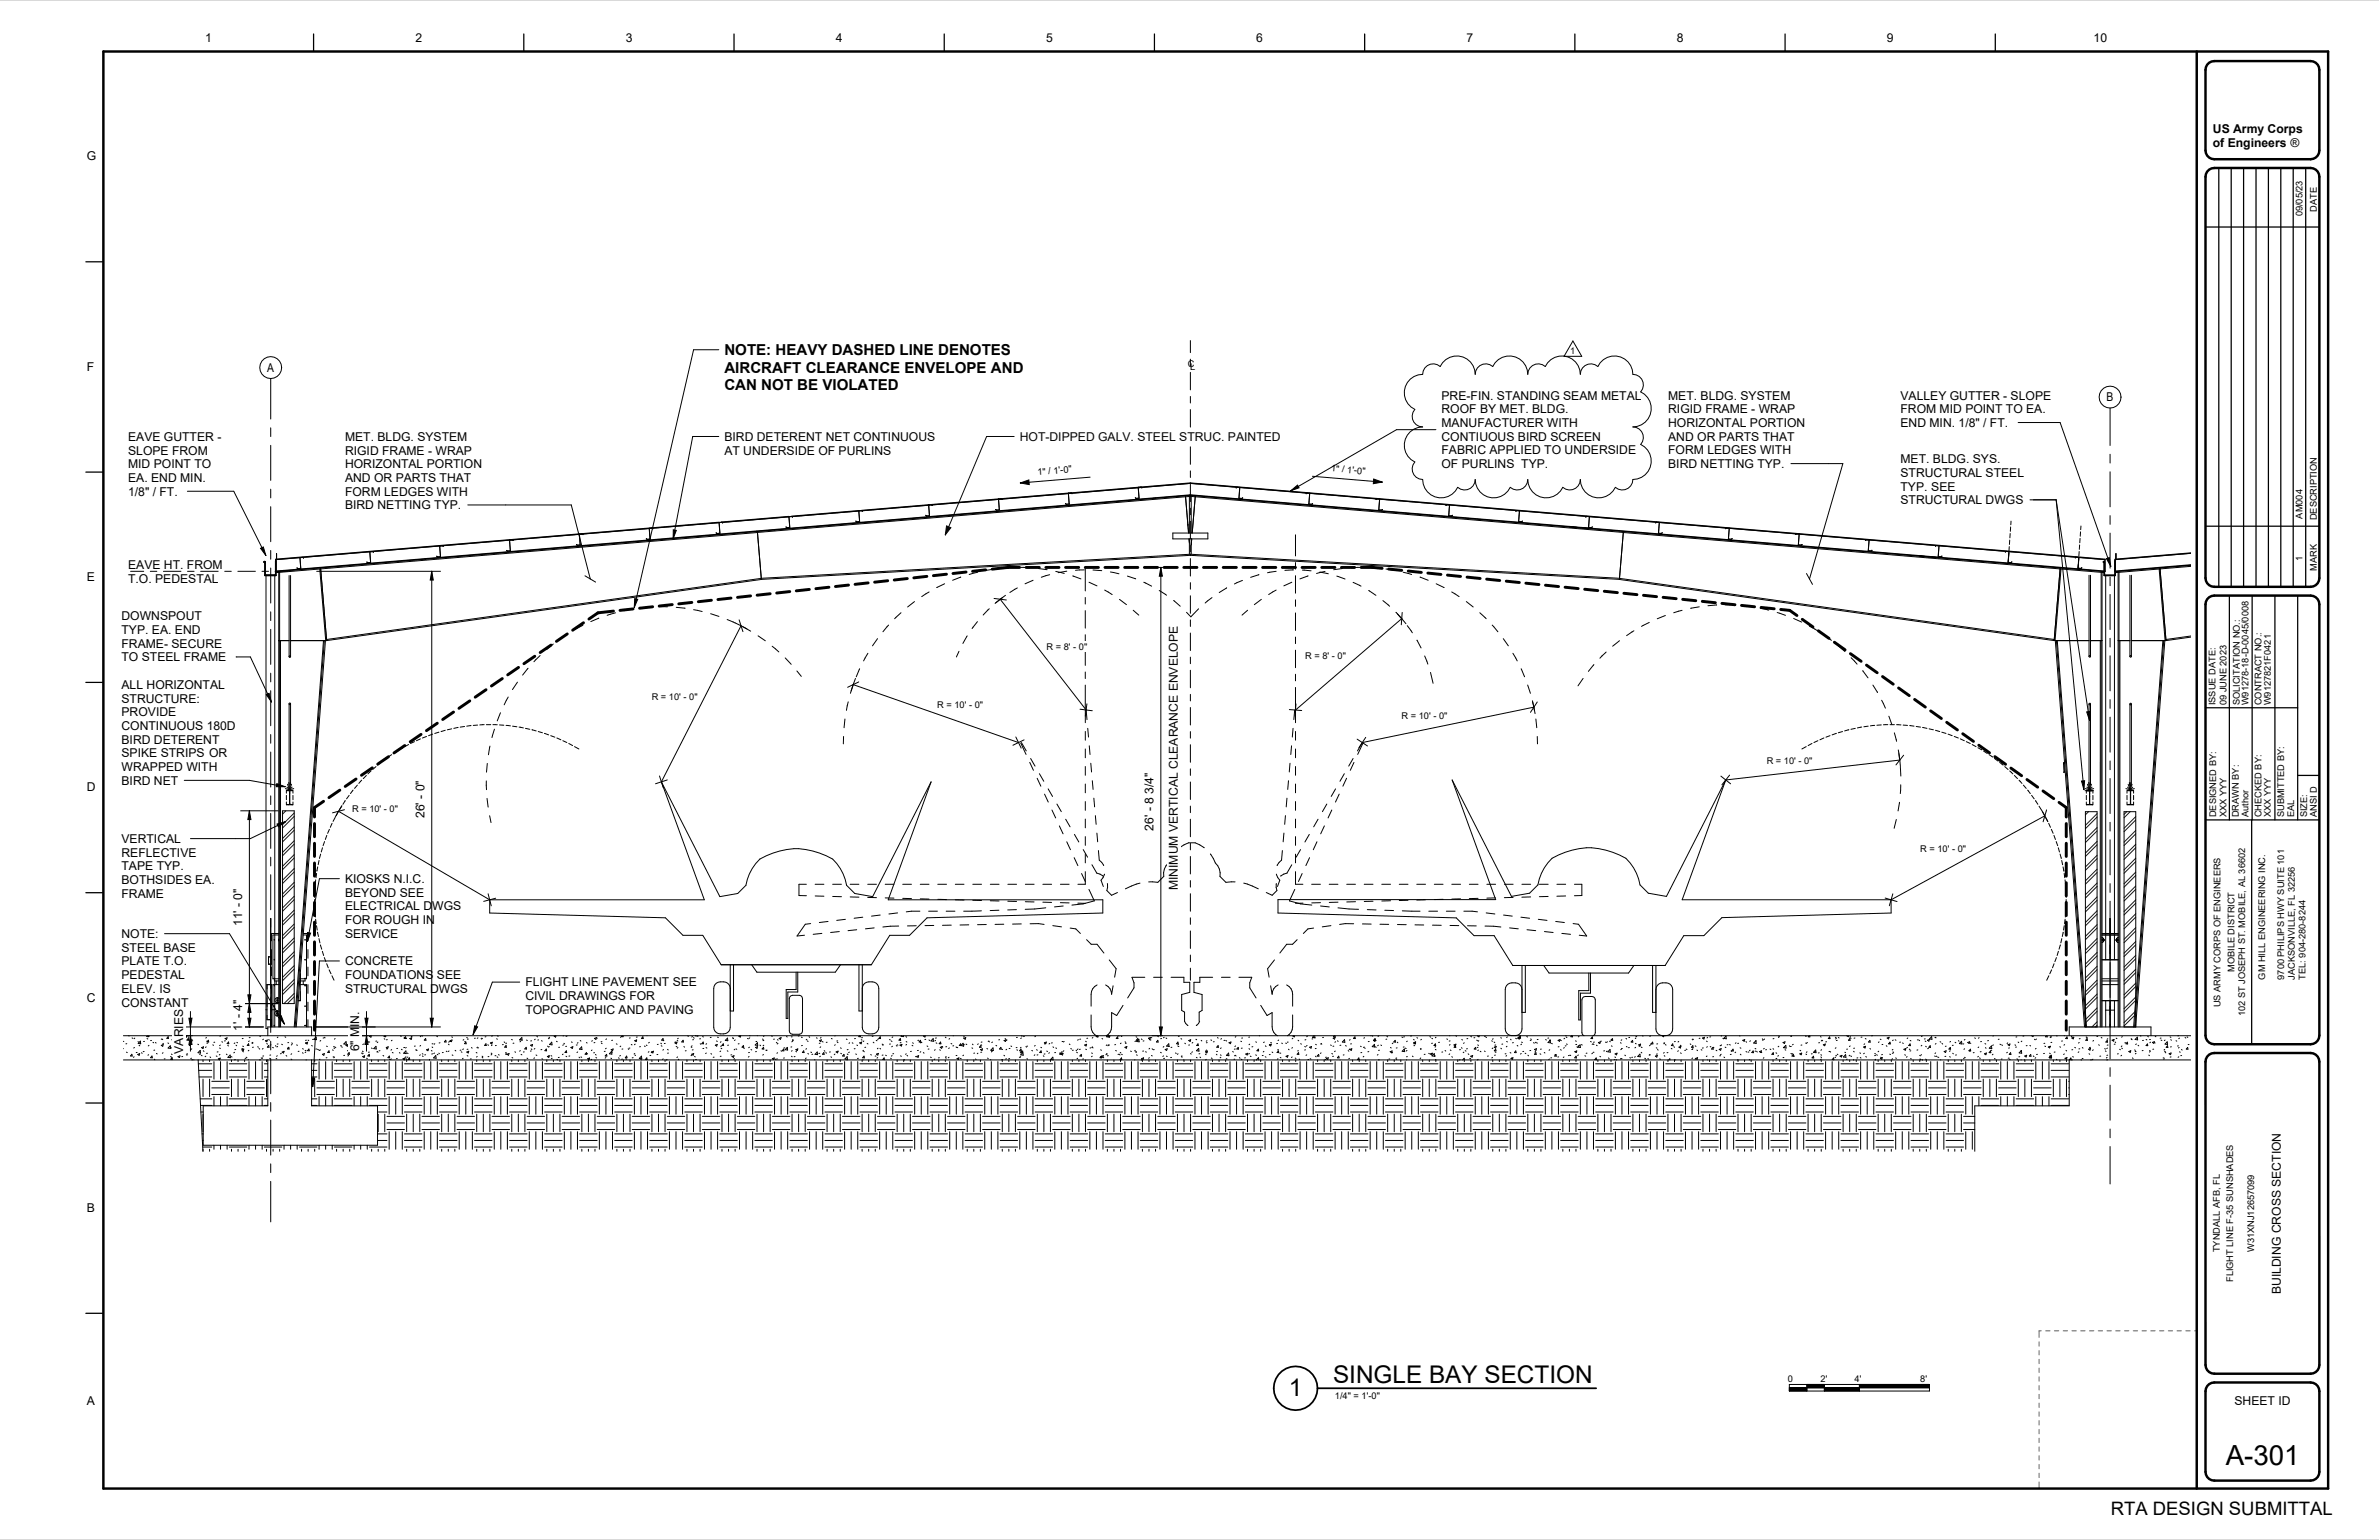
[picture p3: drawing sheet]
<svg xmlns="http://www.w3.org/2000/svg" width="864mm" height="559mm" viewBox="0 0 864 559" stroke-linecap="round" stroke-linejoin="round" font-family="sans-serif">
<defs><g id="words">
<text font-size="10.1" x="807.9" y="531.7">A-301</text>
<g font-size="8.8">
<text x="483.9" y="501.9">SINGLE BAY SECTION</text>
<text x="467.9" y="506.6">1</text>
</g>
<text font-size="6.7" x="766.3" y="549.9">RTA DESIGN SUBMITTAL</text>
<g font-size="5.5">
<text x="263" y="128.9">NOTE: HEAVY DASHED LINE DENOTES</text>
<text x="263" y="135.3">AIRCRAFT CLEARANCE ENVELOPE AND</text>
<text x="263" y="141.6">CAN NOT BE VIOLATED</text>
</g>
<g font-size="4.4">
<text x="74.5" y="15.2">1</text>
<text x="150.8" y="15.2">2</text>
<text x="227.1" y="15.2">3</text>
<text x="303.4" y="15.2">4</text>
<text x="379.7" y="15.2">5</text>
<text x="456.1" y="15.2">6</text>
<text x="532.4" y="15.2">7</text>
<text x="608.7" y="15.2">8</text>
<text x="685" y="15.2">9</text>
<text x="760" y="15.2">10</text>
<text x="803.3" y="48.3">US Army Corps</text>
<text x="803.3" y="53.5">of Engineers ®</text>
<text x="31.5" y="58.2">G</text>
<text x="31.5" y="134.5">F</text>
<text x="97" y="134.9">A</text>
<text x="523.3" y="145">PRE-FIN. STANDING SEAM METAL</text>
<text x="523.3" y="149.9">ROOF BY MET. BLDG.</text>
<text x="605.6" y="145">MET. BLDG. SYSTEM</text>
<text x="605.6" y="149.9">RIGID FRAME - WRAP</text>
<text x="689.9" y="145">VALLEY GUTTER - SLOPE</text>
<text x="689.9" y="149.9">FROM MID POINT TO EA.</text>
<text x="764.7" y="145.6">B</text>
<text x="523.3" y="154.9">MANUFACTURER WITH</text>
<text x="605.6" y="154.9">HORIZONTAL PORTION</text>
<text x="689.9" y="154.9">END MIN. 1/8&quot; / FT.</text>
<text x="46.5" y="160">EAVE GUTTER -</text>
<text x="125.2" y="160">MET. BLDG. SYSTEM</text>
<text x="263" y="160">BIRD DETERENT NET CONTINUOUS</text>
<text x="523.3" y="159.9">CONTIUOUS BIRD SCREEN</text>
<text x="605.6" y="159.9">AND OR PARTS THAT</text>
<text x="46.5" y="164.9">SLOPE FROM</text>
<text x="125.2" y="164.9">RIGID FRAME - WRAP</text>
<text x="263" y="164.9">AT UNDERSIDE OF PURLINS</text>
<text x="523.3" y="164.8">FABRIC APPLIED TO UNDERSIDE</text>
<text x="605.6" y="164.8">FORM LEDGES WITH</text>
<text x="46.5" y="169.9">MID POINT TO</text>
<text x="125.2" y="169.9">HORIZONTAL PORTION</text>
<text x="523.3" y="169.8">OF PURLINS TYP.</text>
<text x="605.6" y="169.8">BIRD NETTING TYP.</text>
<text x="689.9" y="168.1">MET. BLDG. SYS.</text>
<text x="689.9" y="173">STRUCTURAL STEEL</text>
<text x="46.5" y="174.9">EA. END MIN.</text>
<text x="46.5" y="179.8">1/8&quot; / FT.</text>
<text x="125.2" y="174.9">AND OR PARTS THAT</text>
<text x="125.2" y="179.8">FORM LEDGES WITH</text>
<text x="689.9" y="178">TYP. SEE</text>
<text x="125.2" y="184.8">BIRD NETTING TYP.</text>
<text x="689.9" y="183">STRUCTURAL DWGS</text>
<text x="46.5" y="206.5">EAVE HT. FROM</text>
<text x="31.5" y="210.8">E</text>
<text x="46.5" y="211.5">T.O. PEDESTAL</text>
<text x="44.1" y="225.1">DOWNSPOUT</text>
<text x="44.1" y="230">TYP. EA. END</text>
<text x="44.1" y="235">FRAME- SECURE</text>
<text x="44.1" y="240">TO STEEL FRAME</text>
<text x="44.1" y="250">ALL HORIZONTAL</text>
<text x="44.1" y="254.9">STRUCTURE:</text>
<text x="44.1" y="259.9">PROVIDE</text>
<text x="44.1" y="264.9">CONTINUOUS 180D</text>
<text x="44.1" y="269.8">BIRD DETERENT</text>
<text x="44.1" y="274.8">SPIKE STRIPS OR</text>
<text x="44.1" y="279.8">WRAPPED WITH</text>
<text x="31.5" y="287.1">D</text>
<text x="44.1" y="284.7">BIRD NET</text>
<text x="154.1" y="296.9" transform="rotate(-90 154.1 296.9)">26' - 0&quot;</text>
<text x="44.1" y="305.9">VERTICAL</text>
<text x="418.8" y="301.4" transform="rotate(-90 418.8 301.4)">26' - 8 3/4&quot;</text>
<text x="44.1" y="310.9">REFLECTIVE</text>
<text x="44.1" y="315.8">TAPE TYP.</text>
<text x="44.1" y="320.8">BOTHSIDES EA.</text>
<text x="125.2" y="320.4">KIOSKS N.I.C.</text>
<text x="44.1" y="325.8">FRAME</text>
<text x="125.2" y="325.4">BEYOND SEE</text>
<text x="125.2" y="330.4">ELECTRICAL DWGS</text>
<text x="125.2" y="335.3">FOR ROUGH IN</text>
<text x="44.1" y="340.4">NOTE:</text>
<text x="87.9" y="336.1" transform="rotate(-90 87.9 336.1)">11' - 0&quot;</text>
<text x="125.2" y="340.3">SERVICE</text>
<text x="44.1" y="345.4">STEEL BASE</text>
<text x="44.1" y="350.3">PLATE T.O.</text>
<text x="125.2" y="350.3">CONCRETE</text>
<text x="44.1" y="355.3">PEDESTAL</text>
<text x="125.2" y="355.3">FOUNDATIONS SEE</text>
<text x="190.7" y="358">FLIGHT LINE PAVEMENT SEE</text>
<text x="31.5" y="363.4">C</text>
<text x="44.1" y="360.3">ELEV. IS</text>
<text x="44.1" y="365.2">CONSTANT</text>
<text x="125.2" y="360.2">STRUCTURAL DWGS</text>
<text x="190.7" y="362.9">CIVIL DRAWINGS FOR</text>
<text x="190.7" y="367.9">TOPOGRAPHIC AND PAVING</text>
<text x="87.9" y="374.1" transform="rotate(-90 87.9 374.1)">1' - 4&quot;</text>
<text x="66.5" y="382.3" transform="rotate(-90 66.5 382.3)">VARIES</text>
<text x="130.4" y="381.5" transform="rotate(-90 130.4 381.5)">6&quot; MIN.</text>
<text x="31.5" y="439.7">B</text>
<text x="827.9" y="469.7" transform="rotate(-90 827.9 469.7)">BUILDING CROSS SECTION</text>
<text x="31.5" y="509.7">A</text>
<text x="811.1" y="509.8">SHEET ID</text>
</g>
<g font-size="4.4" fill="#060606">
<text x="370.2" y="160">HOT-DIPPED GALV. STEEL STRUC. PAINTED</text>
<text x="427.6" y="323" transform="rotate(-90 427.6 323)">MINIMUM VERTICAL CLEARANCE ENVELOPE</text>
</g>
<g font-size="3.4">
<text x="841.1" y="76.9" transform="rotate(-90 841.1 76.9)">DATE</text>
<text x="835.9" y="78.5" transform="rotate(-90 835.9 78.5)">09/05/23</text>
<text x="570" y="128.5">1</text>
<text x="431.2" y="133.1">C</text>
<text x="432.1" y="134.3">L</text>
<text x="376.7" y="172.4" transform="rotate(-5 376.7 172.4)">1&quot; / 1'-0&quot;</text>
<text x="483.1" y="171" transform="rotate(5 483.1 171)">1&quot; / 1'-0&quot;</text>
<text x="835.9" y="188.2" transform="rotate(-90 835.9 188.2)">AM004</text>
<text x="841.1" y="188.8" transform="rotate(-90 841.1 188.8)">DESCRIPTION</text>
<text x="835.9" y="203.4" transform="rotate(-90 835.9 203.4)">1</text>
<text x="841.1" y="207" transform="rotate(-90 841.1 207)">MARK</text>
<text x="379.9" y="235.9">R = 8' - 0&quot;</text>
<text x="473.8" y="239.2">R = 8' - 0&quot;</text>
<text x="236.6" y="254">R = 10' - 0&quot;</text>
<text x="340.2" y="256.8">R = 10' - 0&quot;</text>
<text x="804.3" y="255.9" transform="rotate(-90 804.3 255.9)">ISSUE DATE:</text>
<text x="808.2" y="255.9" transform="rotate(-90 808.2 255.9)">09 JUNE 2023</text>
<text x="813" y="255.9" transform="rotate(-90 813 255.9)">SOLICITATION NO.:</text>
<text x="816.2" y="255.9" transform="rotate(-90 816.2 255.9)">W91278-18-D-0045/0008</text>
<text x="821" y="255.9" transform="rotate(-90 821 255.9)">CONTRACT NO.:</text>
<text x="824.4" y="255.9" transform="rotate(-90 824.4 255.9)">W9127821F0421</text>
<text x="508.8" y="260.8">R = 10' - 0&quot;</text>
<text x="641.3" y="277.2">R = 10' - 0&quot;</text>
<text x="127.8" y="294.8">R = 10' - 0&quot;</text>
<text x="804.5" y="296.6" transform="rotate(-90 804.5 296.6)">DESIGNED BY:</text>
<text x="808.2" y="296.6" transform="rotate(-90 808.2 296.6)">XXX YYY</text>
<text x="812.7" y="296.6" transform="rotate(-90 812.7 296.6)">DRAWN BY:</text>
<text x="816.2" y="296.6" transform="rotate(-90 816.2 296.6)">Author</text>
<text x="821" y="296.6" transform="rotate(-90 821 296.6)">CHECKED BY:</text>
<text x="824.4" y="296.6" transform="rotate(-90 824.4 296.6)">XXX YYY</text>
<text x="829.2" y="296.6" transform="rotate(-90 829.2 296.6)">SUBMITTED BY:</text>
<text x="832.8" y="296.6" transform="rotate(-90 832.8 296.6)">EAL</text>
<text x="837.5" y="296.6" transform="rotate(-90 837.5 296.6)">SIZE:</text>
<text x="841.1" y="296.6" transform="rotate(-90 841.1 296.6)">ANSI D</text>
<text x="697.1" y="309.2">R = 10' - 0&quot;</text>
<text x="811.2" y="352.7" transform="rotate(-90 811.2 352.7)">MOBILE DISTRICT</text>
<text x="822.3" y="355.5" transform="rotate(-90 822.3 355.5)">GM HILL ENGINEERING INC.</text>
<text x="829.2" y="355.5" transform="rotate(-90 829.2 355.5)">9700 PHILIPS HWY SUITE 101</text>
<text x="833" y="355.5" transform="rotate(-90 833 355.5)">JACKSONVILLE, FL 32256</text>
<text x="836.9" y="355.5" transform="rotate(-90 836.9 355.5)">TEL: 904-280-8244</text>
<text x="806.1" y="365.6" transform="rotate(-90 806.1 365.6)">US ARMY CORPS OF ENGINEERS</text>
<text x="815" y="368.8" transform="rotate(-90 815 368.8)">102 ST JOSEPH ST. MOBILE, AL 36602</text>
<text x="805.8" y="454.4" transform="rotate(-90 805.8 454.4)">TYNDALL AFB, FL</text>
<text x="818.3" y="454.3" transform="rotate(-90 818.3 454.3)">W31XNJ12657099</text>
<text x="810.6" y="465.2" transform="rotate(-90 810.6 465.2)">FLIGHT LINE F-35 SUNSHADES</text>
<text x="649" y="501.5">0</text>
<text x="660.9" y="501.5">2'</text>
<text x="673.2" y="501.5">4'</text>
<text x="697.1" y="501.5">8'</text>
<text x="484.6" y="507.7">1/4&quot; = 1'-0&quot;</text>
</g>
</g></defs>
<g fill="none" stroke="#191919" stroke-width=".36">
<path d="M103.8 294.2l-1.2 1.2M104.8 291.9l-.1 .1M104.9 286.8l-.1 .1M105.2 291.6l-.1 .1M105.2 287.7l-.1 .1M106.1 291.9l-.1 .1M106.2 286.8l-.2 .1M106.8 295l-4.2 4.2M106.8 296.2l-4.2 4.3M758.2 294.5l-1.2 1.2M758.6 287.8l-.1 .1M758.6 289l-.1 .1"/>
<path d="M759.5 291.9l-.1 .1M759.6 286.8l-.1 .1M761.3 295.2l-4.3 4.3M761.3 296.5l-4.3 4.2M772 294.5l-.9 1M773.3 294.5l-2.2 2.2M773.4 288.1l-.1 .1M773.4 289.3l-.1 .1M775.3 296.3l-4.2 4.3M775.3 297.5l-4.2 4.3M106.8 300l-4.2 4.3M106.8 305.1l-4.2 4.2"/>
<path d="M106.8 310.1l-4.2 4.2M106.8 315.1l-4.2 4.3M106.8 301.2l-4.2 4.3M106.8 306.3l-4.2 4.2M106.8 311.3l-4.2 4.3M106.8 316.4l-4.2 4.2M761.3 300.3l-4.3 4.2M761.3 301.5l-4.3 4.2M761.3 305.3l-4.3 4.2M761.3 310.3l-4.3 4.3M761.3 315.4l-4.3 4.2M761.3 306.5l-4.3 4.3"/>
<path d="M761.3 311.6l-4.3 4.2M761.3 316.6l-4.3 4.2M775.3 301.3l-4.2 4.3M775.3 306.4l-4.2 4.2M775.3 311.4l-4.2 4.3M775.3 316.5l-4.2 4.2M775.3 302.6l-4.2 4.2M775.3 307.6l-4.2 4.2M775.3 312.6l-4.2 4.3M775.3 317.7l-4.2 4.2M106.8 320.2l-4.2 4.2M106.8 325.2l-4.2 4.2"/>
<path d="M106.8 330.2l-4.2 4.3M106.8 335.3l-4.2 4.2M106.8 321.4l-4.2 4.2M106.8 326.4l-4.2 4.3M106.8 331.5l-4.2 4.2M106.8 336.5l-4.2 4.2M761.3 320.4l-4.3 4.3M761.3 325.5l-4.3 4.2M761.3 330.5l-4.3 4.2M761.3 335.5l-4.3 4.3M761.3 321.6l-4.3 4.3M761.3 326.7l-4.3 4.2"/>
<path d="M761.3 331.7l-4.3 4.2M761.3 336.7l-4.3 4.3M775.3 321.5l-4.2 4.2M775.3 326.5l-4.2 4.3M775.3 331.6l-4.2 4.2M775.3 336.6l-4.2 4.2M775.3 322.7l-4.2 4.3M775.3 327.7l-4.2 4.3M775.3 332.8l-4.2 4.2M775.3 337.8l-4.2 4.3M106.8 340.3l-4.2 4.3M106.8 345.4l-4.2 4.2"/>
<path d="M106.8 350.4l-4.2 4.2M106.8 355.4l-4.2 4.3M106.8 341.5l-4.2 4.3M106.8 346.6l-4.2 4.2M106.8 351.6l-4.2 4.3M106.8 356.6l-4.2 4.3M761.3 340.6l-4.3 4.2M761.3 345.6l-4.3 4.2M761.3 350.6l-4.3 4.3M761.3 355.7l-4.3 4.2M761.3 341.8l-4.3 4.2M761.3 346.8l-4.3 4.3"/>
<path d="M761.3 351.9l-4.3 4.2M761.3 356.9l-4.3 4.2M775.3 341.6l-4.2 4.3M775.3 346.7l-4.2 4.2M775.3 351.7l-4.2 4.2M775.3 356.7l-4.2 4.3M775.3 342.9l-4.2 4.2M775.3 347.9l-4.2 4.2M775.3 352.9l-4.2 4.3M775.3 358l-4.2 4.2M106.8 360.5l-3.7 3.7M106.8 361.7l-2.5 2.5"/>
<path d="M761.3 360.7l-4.3 4.2M761.3 365.7l-4.3 4.3M761.3 370.8l-1.9 1.8M761.3 361.9l-4.3 4.3M761.3 367l-4.3 4.2M761.3 372l-.7 .6M775.3 361.8l-4.2 4.2M775.3 366.8l-4.2 4.3M775.3 371.9l-.8 .7M775.3 363l-4.2 4.2M775.3 368l-4.2 4.3"/>
</g>
<g fill="none" stroke="#000" stroke-width=".36">
<path d="M432.1 123.6v4.3M432.1 130.3v2.4M432.1 135.1v6.4M432.1 143.8v2.4M432.1 148.6v6.4M432.1 157.4v2.3M389.1 179.1l-.2-.2-1.1 .1 .3 3.9-1 .1M389.2 179.1h-.1M414.2 176.8l.3 .2zM414.2 176.8l-1 .1 .3 3.9h-1.1l-.3-.2M414.3 176.9l-253.6 21.1M430.3 179.9l-155.4 12.9"/>
<path d="M430.3 179.9l1.2 13.5M432.1 179.6l-.3 .1M432.1 162.1v6.4M432.1 170.9v2.4M432.1 175.6v6.4M432.1 179.7l-1.8 .2M432.1 179.7l1.8 .2M432.2 179.7h.2M433.9 179.9l-1.1 13.5M433.9 179.9l155.4 12.9M448.7 177h.1M449 176.8l-16.9-1.4-17.7 1.5"/>
<path d="M450.1 176.9l24.3 2M450.1 176.9l-.4 3.9 1.1 .1 .3-.2-.3 .2M450.1 176.9l-1.1-.1-.3 .2M474.1 179.1v.1M474.4 178.9l1.1 .1M474.4 178.9l-.3 .2M474.4 178.9l-.3 .3M475.4 179l-.3 3.9 1.1 .1 .3-.2M475.4 179l24.4 2M475.5 179l-.3 3.9M159.6 198.1l.3 3.9M160.1 198.1l-24.8 2"/>
<path d="M160.6 198l-1 .1 .3 3.9M160.6 198l.3 .2M185.2 199.9h-1M186.3 196.1l-.3-.2h-1.1l.4 4-1.1 .1-.3-.3M209.3 197.6l.2 .3 1.1-.1M209.3 197.6h.1M211.3 193.8h-1l.3 4M211.4 193.7l.2 .3M211.4 193.7l-1.1 .1 .3 3.9M234.6 195.5l.3 .2M234.6 195.5h.1M235.7 191.7l1.3 .2-.3-.3-1 .1 .3 4h-1.1l-.3-.2"/>
<path d="M262.3 189.8l-.2-.3-1.1 .1 .3 3.9-1 .1-.3-.2M262.4 189.7l-.1 .1M274.5 192.8v.1M274.9 192.8l1.5 17.4M274.9 192.8l-158.5 13.2M281.2 192.2v.1M285.4 191.2l.2 .3 1.1-.1M285.4 191.2h-.1M286.4 187.5l.3 3.9M287.7 187.6l-.3-.2h-1l.3 4M310.7 189.1h.1M312.8 185.3l.3 .2"/>
<path d="M313.1 185.5l-.3-.3-1.1 .1 .4 4-1.1 .1-.3-.3M313.1 185.5h.1M336.1 187l.2 .2zM337.4 187.2h-1.1M338.1 183.2h-1l.3 4M338.1 183.2l.3 .2M338.2 183.1l-1.1 .1 .3 3.9M338.4 183.4h.1M363.8 181.2l-.3-.2-1 .1 .3 3.9-1.1 .1-.3-.2M386.8 182.8l.3 .2M388.1 182.9l-1 .1M412.1 180.6h.1"/>
<path d="M418.8 180.8h.1M419.4 180.7v.1M425.4 180.2v.1M425.7 193.4h12.8v2.1h-12.8zM426 180.1v.1M431.2 190.3v.3M431.4 192.7v.1M431.4 192.8v.2M431.6 195.5l.2 1.5M431.8 180.1v13.3M431.8 195.5v5.6M432.1 184.4v2.4"/>
<path d="M432.1 189.2v6.3M432.1 197.9v2.4M432.4 180.1v13.3M432.4 195.5v5.6M432.6 195.5l-.2 2.2M470.3 194.1v7.6M476.5 182.7v.1M476.5 182.7l-.3 .3M499.5 181.2v.1M499.8 181l1 .1-.3 3.9 1.1 .1 .3-.2M499.8 181l-.3 .3M500.8 181.1l24.3 2"/>
<path d="M501.9 184.9h.1M525.2 183.1l1 .1M525.2 183.1l-.3 .3M526.2 183.2l24.3 2.1M526.2 183.2l-.3 4h1.1l.3-.2M550.5 185.2l1.1 .1M550.5 185.2l-.2 .3M551.6 185.3l-.3 4 1.1 .1 .2-.3M551.6 185.3l24.3 2.1M551.6 185.3l-.3 3.9M569.8 191.2l7.6 .6M569.8 191.1v.1"/>
<path d="M570.2 191.1v.1M575.6 187.6h.1M575.7 187.6l.2-.2h1.1l-.4 4 1.1 .1 .3-.3M577 191.7l-.1 .1M577 187.5l24.3 2M577.4 191.7v.1M578 191.2h.1M589.3 193.2l-1.4 17M589.3 193.2l174.6 14.6M589.3 193.2l-157.2-13.1-331.6 27.7-.1-.4 16-1.4M589.3 192.8l158.6 13.2M589.3 192.8v.4"/>
<path d="M601.3 189.5h1.1M601.3 189.5l-.3 .2M602.4 189.6l24.3 2M602.4 189.5l-.4 4 1.1 .1 .3-.3M603.4 193.3h.1M627.7 191.7l-.3 3.9 1.1 .1 .3-.2M627.8 191.7l24.3 2M627.8 191.7l-.3 3.9M627.8 191.7l-1.1-.1-.3 .2M651.8 193.9v.1M653.1 193.8l24.3 2M653.1 193.8l-.3 3.9 1.1 .1 .3-.2"/>
<path d="M653.1 193.8l-1-.1-.3 .3M654.2 197.6h.1M677.2 196.1l.3-.3zM677.5 195.8l1 .1M678.5 195.9l-.3 4M678.5 195.9l24.3 2M678.5 195.9l-.3 3.9M679.5 199.7l-.2 .2h-1.1M679.5 199.7h.1M702.6 198.2h.1M703.9 198l24.3 2.1M703.9 198l-.3 4 1.1 .1 .2-.3-.3 .2"/>
<path d="M703.9 198l-1.1-.1-.2 .3M729.4 198.3l-.1 1.6M729.5 196l-.1 1.6M729.7 193.6l-.1 1.6M729.9 191.2l-.1 1.6M730 189.1l-.1 1.3M754.9 197.7l-.1 1.6M755.1 195.4l-.1 1.5M755.3 193l-.2 1.6M755.4 190.9l-.1 1.3M47.4 207.3h4.8M54.6 207.3h2.3"/>
<path d="M59.3 207.3h6.4M68.1 207.3h2.4M72.8 207.3h6.4M81.6 207.3h2.4M86.4 207.3h6.3M95.1 207.3h2.4M99.9 207.3h4.7M100.4 200.9v2.1M101.2 207.7v164.9M101.5 207.7v164.9M104.9 208.8v29.5M105.5 208.8v29.5"/>
<path d="M107.8 206.1h.1M108.9 202.3l.3 4h-1.1l-.3-.2M108.9 202.3l-8.8 .8M109.9 202.3h-1M109.9 202.2l.3 .3M109.9 202.2l-1 .1M110.2 202.5h.1M116.1 206.5l2.1 26M116.4 206l2.2 26.4M133.2 204l.3 .2zM134.2 200.2l.4 3.9-1.1 .1M134.2 200.2l-24.3 2"/>
<path d="M135.3 200.1l.2 .3M135.3 200.1l-1.1 .1M135.6 200.3l-.1 .1M147.8 203.3v.1M154.4 202.8v.1M158.6 201.8l.2 .3 1.1-.1M158.6 201.8l-.1 .1M276.4 210.2l155.7-8.7v-.4l-155.7 8.7-157.9 22.3M276.4 210.3l-157.8 22.1M332 218.3l-2.5 2M337.3 214.8l-2.7 1.7M342.9 211.8l-2.9 1.4"/>
<path d="M348.8 209.4l-3 1.2M354.9 207.7l-3.1 .8M361.1 206.5l-3.1 .5M364 216.8l-2.5 2M367.5 205.9l-3.2 .2M369.3 213.3l-2.7 1.7M370.6 205.9l3.2 .1M375 210.6l-2.9 1.2M377 206.3l3.1 .4M381 208.5l-3 1M383.2 207.3l3.1 .8M387.3 207.3l-3.2 .5"/>
<path d="M389.4 209l3 1.1M393.6 206.8l-3.2 .1M394 205.9v8.5M394 216.8v2.4M395.3 211.3l2.9 1.3M396.8 206.8l3.1 .3M401 214.1l2.7 1.6M403.1 207.5l3.1 .7M406.4 217.5l2.5 1.9M409.3 209l3 1M415.2 211.3l2.9 1.4M420.8 214.3l2.7 1.7"/>
<path d="M426 217.9l2.4 2.1M432.1 202.7v6.3M432.1 211.4v2.4M432.1 216.2v6.3M440 216.8l-2.5 2M445.3 213.3l-2.7 1.7M451 210.6l-2.9 1.3M457 208.5l-3 1M457.9 217.5l-2.6 1.9M463.3 214.1l-2.8 1.6M463.3 207.3l-3.2 .5M468.9 211.3l-2.9 1.3"/>
<path d="M469.6 206.8l-3.2 .2M470.3 204.1v2.4M470.3 208.9v6.4M470.3 217.6v2.4M472.8 206.9l3.1 .2M474.9 209l-3 1.1M479.1 207.6l3.1 .6M481 207.3l-3.1 .8M485.3 209l3 1.1M487.3 206.3l-3.2 .4M491.2 211.3l2.9 1.4M493.6 205.9l-3.2 .1"/>
<path d="M496.8 205.9l3.2 .2M496.8 214.3l2.7 1.7M502 217.9l2.4 2.1M503.1 206.5l3.2 .5M509.4 207.7l3 .8M515.5 209.4l2.9 1.2M521.4 211.8l2.8 1.4M527 214.8l2.7 1.7M532.3 218.3l2.5 2M587.9 210.3l157.8 22.1M587.9 210.2l-155.8-8.7v-.4l155.8 8.7 157.8 22.3v.3M623.2 219.5l-3.2 .3"/>
<path d="M626.3 219.5h3.2M632.7 219.7l3.1 .5M697 201.8l7.1 .5M697 201.7v.1M697.2 201.8h.1M703.9 202.3v.1M727.9 200.3h.1M728.2 200l1.1 .1M728.2 200l-.3 .3M728.2 200.1l-.2 .2M729.1 203.1l-.1 1.3M729.2 200.7l-.1 1.6"/>
<path d="M729.3 200.1l24.3 2.1M729.3 200.1l-.3 4 1 .1 .3-.3M730.3 203.9h.1M730.3 203.9l-.3 .2M747.9 206l-2.2 26.4M747.9 206l16 1.4M748.2 206.5l-2.2 26M753.3 202.4l.3-.2zM753.6 202.2h1.1l-.3 4M754.4 204.9l-.1 1.3M754.6 202.5l-.1 1.6M754.6 202.3l-.3 3.9"/>
<path d="M754.7 202.3l9.4 .8M754.8 200.1l-.2 1.6M755.7 206h.1M755.7 206l-.3 .3-1.1-.1M758.3 208.7v29.5M758.9 208.7v29.5M762.7 207.7v164.9M763.1 207.7v164.9M763.9 207.7v.1M764.4 208.8v139.5M767.6 208.8v139.5M768.1 200.9v2.1"/>
<path d="M768.9 207.7v164.9M769.2 207.7v164.9M773.2 208.7v29.5M773.7 208.7v29.5M783.8 206.5l2.2 26M784.1 206l2.2 26.4M795.3 205.1l-27.2 2.3 .1 .4 27.1-2.3M795.3 200.8l-27.5 2.3M101.2 232.5h.6M101.2 232.4h3.7M101.8 232.5h3.1M101.8 232.5v140.1"/>
<path d="M104.9 238.3l.3-.4 .3 .4M104.9 238.3l.3 .3 .3-.3M105.5 232.4h12.7M105.5 232.5h11.9M117.4 232.5h.3M117.4 232.5l-10.6 140.1M117.7 232.5h.4l-10.6 140.1M117.7 232.5l-10.6 140.1M118.6 232.4l-.4 .1M196.1 237.9l-2.3 2.2M200.9 233.7l-2.5 2M206.1 230l-2.7 1.8"/>
<path d="M211.6 226.9l-2.8 1.5M217.4 224.3l-2.9 1.2M223.4 222.4l-3 .9M229.6 221l-3.1 .6M236 220.3l-3.2 .3M239.1 220.1l3.2 .1M245.5 220.4l3.1 .3M248.6 220.7h.1M251.8 221.2l3.1 .7M258 222.7l3 1M264 224.8l2.9 1.3M269.7 227.5l2.8 1.5"/>
<path d="M275.2 230.7l2.6 1.8M280.3 234.5l2.4 2.1M285 238.7l2.2 2.3M315.1 237.1l-1.6 2.7M318.6 231.7l-1.9 2.6M322.6 226.8l-2.1 2.4M327.1 222.3l-2.3 2.2M348.1 236.3l-.9 2.1M351.1 230.7l-1.6 2.8M354.8 225.6l-1.9 2.5M359.1 220.9l-2.2 2.3M394 221.6v6.3"/>
<path d="M394 230.3v2.4M394 235.1v6.3M411.4 221.4l2 1.8M432.1 224.9v2.4M432.1 229.7v6.4M432.1 238.4v2.4M435.1 220.9l-2.8 2.9-1.6-1.6M452.9 221.4l-2 1.8M470.3 222.4v6.4M470.3 231.2v2.3M470.3 235.9v6.4M506.7 222.2l2.2 2.3"/>
<path d="M510.9 227l1.8 2.6M514.4 232.3h.1M514.4 232.3l1.5 2.8M517.2 238l1.1 3M537.2 222.3l2.3 2.2M541.7 226.8l2 2.4M545.7 231.7l1.8 2.6M549.2 237.1l1.6 2.7M583 236.6l-2.2 2.2M587.9 232.5l-2.5 2M593.1 228.9l-2.6 1.7M598.7 225.9l-2.8 1.4"/>
<path d="M604.5 223.3l-2.9 1.2M610.6 221.5l-3 .8M616.8 220.2l-3.1 .5M639 220.7l3.1 .7M645.1 222.3l3 1M651.1 224.4l2.9 1.3M656.8 227.2l2.8 1.6M662.3 230.5l2.5 1.9M667.3 234.3l2.4 2.1M672 238.7l2.1 2.3M745.7 232.4l.3 .1M746 232.4h12.3"/>
<path d="M746.5 232.5h.3M746.5 232.5l10.6 140.1-.1-78.1h4.3v78.1M746.5 232.5h-.4l10.6 140.1M746.8 232.5h11.5M746.8 232.5l10.6 140.1M758.3 238.2l.3-.3 .3 .3M758.3 238.2l.3 .3 .3-.3M758.9 232.4h4.2M758.9 232.5h3.5M762.4 232.5h.7M762.4 232.5v140.1M768.9 232.5h.6"/>
<path d="M768.9 232.4h4.3M769.5 232.5h3.7M769.5 232.5l.1 140.1M773.2 238.2l.2-.3 .3 .3M773.2 238.2l.2 .3 .3-.3M773.7 232.4h12.3M773.7 232.5h11.4M785.1 232.5h.4M785.1 232.5l-10.6 140.1M785.5 232.5h.4l-10.6 140.1v-78.1h-4.2v78.1M785.5 232.5l-10.6 140.1M786.3 232.4l-.3 .1"/>
<path d="M795.3 230.8l-9.1 1.3 .1 .3M795.3 231.2l-9 1.2M104.9 255.4l.3-.3 .3 .3M104.9 255.4l.3 .3 .3-.3M104.9 255.4v29.5M105.5 255.4v29.5M181.7 258.6l-1.2 3M184.5 252.9l-1.5 2.8M187.8 247.5l-1.7 2.7M191.7 242.5l-2 2.5M289.3 243.5l1.6 1.9M307.9 254.7l-.6 3.1"/>
<path d="M309.7 248.6l-1 3M312.1 242.7l-1.3 2.9M394 243.8v2.4M394 248.6v8.5M394 257.6v4.6M394.3 257.6l.3 3.5M432.1 243.2v6.4M432.1 252v2.3M432.1 256.7v6.4M470 257.6l-.3 3.5M470.3 244.7v2.3M470.3 249.4v7.7"/>
<path d="M470.3 257.6v4.6M519.3 244l.9 3.9M552.2 242.7l1.2 2.9M554.6 248.6l1 3M556.3 254.7l.7 3.1M574.7 246.2l-1.9 2.7M578.6 241.2l-2 2.4M676.2 243.4h.1M676.2 243.4l1.9 2.6M679.9 248.6l1.7 2.7M683.1 254.1l1.3 2.9M685.7 259.9l1.1 3"/>
<path d="M758.3 255.5l.3-.3 .3 .3M758.3 255.5l.3 .3 .3-.3M758.3 255.5v29.4M758.9 255.5v29.4M773.2 255.5l.2-.3 .3 .3M773.2 255.5l.2 .3 .3-.3M773.2 255.5v29.4M773.7 255.5v29.4M134.7 279.7l-1.2 1.1M136.5 278.2l-1.2 1M138.3 276.6l-1.2 1M140.2 275.2l-1.2 1"/>
<path d="M142.2 273.8l-1.3 .9M144.2 272.5l-1.4 .9M146.2 271.3l-1.4 .8M148.3 270.2l-1.4 .7M150.5 269.1l-1.5 .7M152.6 268.1l-1.4 .7M154.8 267.2l-1.5 .6M157.1 266.4l-1.5 .5M159.3 265.7l-1.5 .4M161.6 265l-1.5 .5M164 264.5l-1.6 .3M166.3 264l-1.6 .3"/>
<path d="M168.6 263.6l-1.5 .2M171 263.3l-1.6 .2M173.4 263.1l-1.6 .1M175.8 263h-1.6M176.9 277l-.3 3.2M177.9 270.7l-.6 3.2M178.1 262.9l-1.5 .1M178.9 262.9l1.6 .1M179.5 264.6l-.9 3M181.3 263l1.6 .2M183.7 263.2l1.6 .2M186.1 263.5l1.5 .2"/>
<path d="M188.4 263.8l1.6 .3M190.8 264.3l1.5 .3M193.1 264.8l1.5 .4M195.4 265.4l1.5 .5M197.7 266.1l1.5 .6M199.9 266.9l1.5 .6M202.1 267.8l1.5 .6M204.3 268.8l1.5 .6M206.5 269.8l1.4 .7M208.6 270.9l1.5 .9M306.2 267.2l-.1 2.7M306.7 260.9l-.3 3.2"/>
<path d="M370.5 269.6l2 4.1M370.8 269.4l1.7 3.1M373.8 276.6l1.4 2.9M374.1 275.2l1.6 2.8M394 265.4v3.2M394 271.8v3.1M394 278.1v3.2M394.9 264.3l.2 3.2M395.4 270.6l.3 3.2M396 277l.2 3.1M432.1 265.5v2.3M432.1 270.2v6.4"/>
<path d="M432.1 279v2.4M468.3 277l-.3 3.1M468.8 270.6l-.2 3.2M469.4 264.3l-.3 3.2M470.3 265.4v3.2M470.3 271.8v3.1M470.3 278.1v3.2M491.2 275.2l-1.6 2.8M491.5 276.6l-1.3 2.9M494.5 269.4l-1.7 3.1M494.8 269.6l-1.9 4.1M557.5 260.9l.4 3.2"/>
<path d="M558 267.2l.1 2.7M655.7 270.9l-1.6 .9M657.8 269.8l-1.4 .7M659.9 268.8l-1.4 .6M662.1 267.8l-1.5 .6M664.3 266.9l-1.5 .6M666.6 266.1l-1.5 .6M668.9 265.4l-1.6 .5M671.1 264.8l-1.5 .4M673.5 264.3l-1.6 .3M675.8 263.8l-1.5 .3M678.2 263.5l-1.6 .2"/>
<path d="M680.5 263.2l-1.5 .2M682.9 263l-1.6 .2M685.3 262.9l-1.6 .1M686.1 262.9l1.6 .1M687.7 265.9l.8 3.1M688.5 263h1.6M689.1 272.1l.4 3.2M689.9 278.4l.1 3.2M690.9 263.1l1.5 .1M693.2 263.3l1.6 .2M695.6 263.6l1.6 .2M698 264l1.5 .3"/>
<path d="M700.3 264.5l1.5 .3M702.6 265l1.5 .5M704.9 265.7l1.5 .4M707.2 266.4l1.5 .5M709.4 267.2l1.5 .6M711.6 268.1l1.5 .7M713.8 269.1l1.4 .7M715.9 270.2l1.4 .7M718 271.3l1.4 .8M720.1 272.5l1.3 .9M722.1 273.8l1.3 .9M724 275.2l1.3 1"/>
<path d="M725.9 276.6l1.2 1M727.7 278.2l1.2 1M729.5 279.7l1.2 1.1M749.1 276.8v.1M749.1 276.9l.2 3.3M749.4 276.7l-.3 .2M102.6 294.2h4.2v70h-4.2zM103.6 286.1l1.5 .5M104 286.8v1M104 288.6v1.6M104 291v1.1M104.1 286.8h2.1l-1 .3v4.7l1 .2h-2.1l1-.2v-4.7z"/>
<path d="M104.2 285.6l.9 1M104.4 284.6l.7 2M104.8 283.9l.3 2.7M105.3 283.9l-.2 2.7M105.8 284.6l-.7 2M106 285.6l-.9 1M106.3 286.8v1M106.3 288.6v1.6M106.3 291v1.1M106.6 286.1l-1.5 .5M120.5 298.8l-.6 1.4M121.7 296.6l-.8 1.4"/>
<path d="M122.8 294.5l-.8 1.4M124.1 292.5l-.9 1.4M125.3 290.5l-.8 1.4M126.8 288.6l-1 1.3M128.2 286.7l-1 1.3M129.7 284.9l-1 1.2M131.3 283.1l-1 1.2M133 281.4l-1.1 1.1M176.5 283.4l.1 3.1M176.8 289.7l.4 3.2M177.7 296l.5 2.5M376.5 282.4l1.3 2.9"/>
<path d="M377.3 280.7l1.6 2.8M379.2 288.2l1.3 2.8M380.5 286.2l1.6 2.8M381.9 293.9l1.3 2.9M383.7 291.8l1.6 2.7M384.6 299.7l1.3 2.9M386.9 297.3l1.5 2.7M394 284.5v3.2M394 290.8v3.2M394 297.2v3.2M396.5 283.3l.3 3.2M397.1 289.6l.3 3.2"/>
<path d="M397.6 296l.3 3.1M432.1 283.7v6.4M432.1 292.5v2.4M432.1 297.3v6.3M466.6 296l-.2 3.1M467.2 289.6l-.3 3.2M467.7 283.3l-.2 3.2M470.3 284.5v3.2M470.3 290.8v3.2M470.3 297.2v3.2M478.5 297.3l-1.6 2.7M480.8 299.7l-1.4 2.9"/>
<path d="M481.6 291.8l-1.5 2.7M483.4 293.9l-1.3 2.9M484.8 286.2l-1.6 2.8M486.1 288.2l-1.3 2.8M488 280.7l-1.6 2.8M488.8 282.4l-1.3 2.9M688.4 297.4l-.8 3.1M689.5 291.1l-.5 3.2M690 284.8l-.2 3.1M731.3 281.4l1.1 1.1M732.9 283.1l1.1 1.2M734.5 284.9l1 1.2"/>
<path d="M736.1 286.7l.9 1.3M737.5 288.6l.9 1.3M738.9 290.5l.9 1.4M740.2 292.5l.8 1.4M741.5 294.5l.7 1.4M742.6 296.6l.7 1.4M743.7 298.8l.6 1.4M749.3 280.2h-.1M749.3 280.1v.1M756.9 286.9h3.1M757 286.1l1.5 .5M757.4 286.8v1"/>
<path d="M757.4 288.6v1.6M757.4 291v1.1M757.5 286.9h2.1M757.6 285.6l.9 1M757.8 284.6l.7 2M758.2 283.9l.3 2.7M758.3 286.9l.2 4.9-1 .2h2.1l-1-.2 .2-4.9M758.7 283.9l-.2 2.7M759.2 284.6l-.7 2M759.4 285.6l-.9 1M759.7 286.8v1M759.7 288.6v1.6"/>
<path d="M759.7 291v1.1M760 286.1l-1.5 .5M771.7 286.1l1.6 .5M772.1 286.8v1M772.1 288.6v1.6M772.1 291v1.1M772.3 285.6l1 1M772.5 284.6l.8 2M773 283.9l.3 2.7M773.5 283.9l-.3 2.7M774 284.6l-.7 2M774.2 285.6l-.9 1"/>
<path d="M774.4 286.9l-1 .2v4.7l1 .1M774.5 287.8l-.1-1h-2.1l1 .3v4.7l-1 .2h2.1l.1-1M774.5 288.6v1.6M774.8 286.1l-1.5 .5M114.6 319.3l-.2 1.5M114.9 316.9l-.2 1.6M115.3 314.6l-.3 1.5M115.8 312.2l-.3 1.6M116.4 309.9l-.4 1.5M117.1 307.6l-.5 1.5M117.8 305.4l-.5 1.5M118.6 303.1l-.5 1.5"/>
<path d="M119.6 300.9l-.7 1.5M387.2 305.4l1.4 2.9M389.9 311.2l1.4 2.9M390 302.8l1.6 2.7M392.6 317l1.4 2.9M393.2 308.3l1.6 2.7M394 316.3v4.6h-2.7M394 303.6v3.1M394 309.9v3.2M396.4 313.8l1.7 3 2.3 1.1M398.2 302.3l.3 3.2M398.7 308.6l.3 3.5 1.7 2"/>
<path d="M400.9 317.2l-1.2 2.2 .8 2.3M425.9 309.9l-1.8 3.2a5.4 5.4 0 0 0-1.6 4.9l-2.2 2.2-3.3-.2M428.2 307.6a6.2 6.2 0 0 1 8.9 0M432.1 306v2.4M432.1 310.8v6.3M432.1 319.5v2.4M439.4 309.9l1.8 3.2a5.4 5.4 0 0 1 1.7 4.9l2.1 2.2 3.3-.2M463.3 317.2l1.3 2.2-.9 2.3M465.5 308.6l-.3 3.5-1.6 2M466.1 302.3l-.3 3.2M468.9 313.8l-1.7 3-2.3 1.1M470.3 316.3v4.6h2.7"/>
<path d="M470.3 303.6v3.1M470.3 309.9v3.2M472.1 308.3l-1.6 2.7M472.7 317l-1.3 2.9M475.3 302.8l-1.6 2.7M475.4 311.2l-1.4 2.9M478.1 305.4l-1.4 2.9M744.7 300.9l.6 1.5M745.6 303.1l.5 1.5M746.4 305.4l.6 1.5M747.2 307.6l.4 1.5M747.8 309.9l.5 1.5"/>
<path d="M748.4 312.2l.3 1.6M748.9 314.6l.3 1.5M749.3 316.9l.2 1.6M749.6 319.3l.2 1.5M98.3 333.3v39.3M101.2 338.7h-2.7v2.7M101.2 339.3h-2.1v15.9h2.1M110.1 339.3h1.2v15.9h-2.4M110.1 338.7h1.7v2.7M114.2 326.4v1.6M114.2 328.8l.1 1.6M114.2 324v1.6"/>
<path d="M114.4 331.2l.1 1.6M114.4 321.6l-.1 1.6M114.6 333.5l.2 1.6M114.9 335.9l.3 1.6M115.3 338.3l.3 1.5M177.8 326.5h77.9l-15.6-42.8 21.2 41.7 6.5-1.2 3-3a17.2 17.2 0 0 1 5-9.5 25 25 0 0 1 26.5 0 17.2 17.2 0 0 1 5 9.5l3 3 6.5 1.2 21.2-41.7-15.6 42.8h77.9v4.8l-63.8 1.7-6.3 6.4h-7.2l-6.7 10.7h-54.5l-6.7-10.7h-7.2l-6.3-6.4-63.8-1.7zM292.7 320.9h-2.7v4.1h2.7M294.3 335.1l-2 .3-3 4.2 2.7-.2M295.9 320.9h3.2M295.9 325.1l3.2 .1M298.4 338.7l-3.2 .3M300.6 334.4l-3.2 .3"/>
<path d="M302.3 320.9h3.1M302.3 325.3l3.2 .1M304.7 338l-3.2 .4M306.9 333.6l-3.2 .4M308.6 320.9h3.2M308.6 325.5h3.2M311 337.4l-3.2 .3M313.2 332.8l-3.1 .4M315 320.9h3.2M315 325.6l3.2 .1M317.3 336.7l-3.1 .3M319.5 332l-3.1 .4"/>
<path d="M321.3 320.9h3.2M321.3 325.8l3.2 .1M325.8 331.3l-3.1 .3M326.2 336l-5.7 .4M327.7 320.9h3.2M327.7 326l3.2 .1M332.6 335.9l-3.2 .1M333.9 330.6l-4.9 .3M334.1 320.9h3.1M334.1 326.2h3.1M337.1 330.6h3.2M339 335.8l-3.2 .1"/>
<path d="M340.4 320.9h3.2M340.4 326.3l3.2 .1M343.5 330.6h3.1M345.3 335.7l-3.2 .1M346.8 326.5l3.2 .1M346.8 320.9h3.2M351.7 335.6h-3.2M353.1 326.7l3.2 .1M353.1 320.9h3.2M356.3 330.5l-6.5 .1M358 335.5h-3.1M359.5 326.8l3.2 .1"/>
<path d="M359.5 320.9h3.2M362.6 330.3l-3.2 .1M364.4 335.4h-3.2M365.8 327l3.2 .1M365.9 320.9h3.1M369 330.1l-3.2 .1M370.7 335.3h-3.1M372.2 327.2l3.2 .1M372.2 320.9h3.2M373.9 335.2l3.1-.1 2 .3M378.6 327.4l3.1 .1M378.6 320.9h3.1"/>
<path d="M379.6 329.4l-7.4 .6M382.2 335.9l3.1 .4M384.9 327.5l3.2 .1M384.9 320.9h3.2M385.9 328.7l-3.1 .4M388.5 336.8l2 .2 1.7 1.7M391.3 327.7l2.7 .1M395.3 322.7l1.9 4.2-4.1 1.1-4 .4M402 320.6l-.2 2.5 1.7 1.8 2.2-1M413.8 320.4l-5.3 2.1M432.1 324.3v6.3M432.1 333v2.4"/>
<path d="M432.1 337.8v6.4M451.5 320.4l5.3 2.1M463.3 320.6l.2 2.5-1.7 1.8-2.1-1M463.9 326.4h79.1l-15.9-43.4 21.6 42.3 6.6-1.2 3-3a17.4 17.4 0 0 1 5.1-9.7 25.3 25.3 0 0 1 26.8 0 17.4 17.4 0 0 1 5.1 9.7l3.1 3 6.5 1.2 21.6-42.3-15.9 43.5h75.9v4.8l-61.4 1.7-6.6 6.5h-7.3l-6.7 10.8h-55.4l-6.7-10.8h-7.3l-6.5-6.4-64.7-1.8zM470 322.7l-1.9 4.2 4.1 1.1 4 .4M473 327.7l-2.7 .1M476.2 320.9h3.1M476.8 336.8l-2 .2-1.7 1.7M479.3 327.5l-3.1 .1M479.4 328.7l3.1 .4M482.5 320.9h3.2M483.1 335.9l-3.1 .4"/>
<path d="M485.7 329.4l7.5 .6M485.7 327.4l-3.2 .1M488.9 320.9h3.1M491.4 335.2l-3.1-.1-2 .3M492.1 327.2l-3.2 .1M494.6 335.3h3.2M495.2 320.9h3.2M496.3 330.1l3.2 .1M498.4 327l-3.2 .1M500.9 335.4h3.2M501.6 320.9h3.2M502.7 330.3l3.2 .1"/>
<path d="M504.8 326.8l-3.2 .1M507.3 335.5h3.2M507.9 320.9h3.2M509.1 330.5l6.4 .1M511.1 326.7l-3.1 .1M513.6 335.6h3.2M514.3 320.9h3.2M517.5 326.5l-3.2 .1M518.7 330.6h3.2M520 335.7l3.2 .1M520.7 320.9h3.1M523.8 326.3l-3.1 .1"/>
<path d="M525 330.6h3.2M526.4 335.8l3.1 .1M527 320.9h3.2M530.2 326.2h-3.2M531.4 330.6l4.9 .3M532.7 335.9l3.2 .1M533.4 320.9h3.2M536.6 326l-3.2 .1M539.1 336l5.7 .4M539.5 331.3l3.1 .3M539.7 320.9h3.2M542.9 325.8l-3.2 .1"/>
<path d="M545.8 332l3.2 .4M546.1 320.9h3.2M548 336.7l3.2 .3M549.3 325.6l-3.2 .1M552.1 332.8l3.2 .4M552.5 320.9h3.1M554.3 337.4l3.2 .3M555.6 325.5h-3.2M558.4 333.6l3.2 .4M558.8 320.9h3.2M560.6 338l3.2 .4M562 325.3l-3.2 .1"/>
<path d="M564.7 334.4l3.2 .3M565.2 320.9h3.2M567 338.7l3.1 .3M568.3 325.1l-3.1 .1M571 335.1l2 .3 3 4.2-2.7-.2M571.5 320.9h2.7v4.1h-2.7M749 338.3l-.4 1.5M749.3 335.9l-.2 1.6M749.7 333.5l-.2 1.6M749.9 321.6v1.6M749.9 331.2l-.2 1.6M750 324v1.6"/>
<path d="M750 328.8l-.1 1.6M750 326.4v1.6M763.1 338.7h5.8M763.1 339.3h5.8M766 333.3v39.3M98.5 344.6v5.3h-1v-2.7h1M98.5 350.9v3.2M99.6 357.7h.1M99.6 355h.1M99.6 348.3h.1M99.6 341h.1M99.6 355.2v.7h1.6"/>
<path d="M100.3 355.9v1.4M101.2 340.7v.8M101.2 357.3h-2.1v15.3M101.2 341v.2M108.7 357.3h2.6v15.3M109 353.4v9.7h-.7M110.1 355.9v1.4M110.7 355.2v.7h-1.9M110.7 357.7h.1M110.7 355h.1M110.7 348.3h.1M110.7 341h.1"/>
<path d="M111.8 344.6v3.1M111.8 350.9v3.2M111.8 357.3v3.2M115.8 340.6l.3 1.5M116.3 342.9h.1M116.3 342.9l.5 1.5M117 345.2l.5 1.5M117.7 347.5l.6 1.5M118.6 349.7l.6 1.5M119.5 351.9l.7 1.4M120.5 354.1l.8 1.6M265.1 350.1v22.7a3.1 3.1 0 0 1-2.3 2.5 3.1 3.1 0 0 1-3.3-1.1l-.4-1.4v-14.1a3.1 3.1 0 0 1 2.3-2.6 3.1 3.1 0 0 1 3.2 1.2l.5 1.4"/>
<path d="M266.3 350.1v16.7h-1.2M272.9 350.1l1.9 2.7h28.4l1.9-2.7M289 352.8v6.3h-3.6v10.4h.6v-9.5h3.6v-7.2M311.8 350.1v16.7h1.2M313 350.1v22.7a3.1 3.1 0 0 0 2.3 2.5 3.1 3.1 0 0 0 3.3-1.1l.4-1.4v-14.1a3.1 3.1 0 0 0-2.3-2.6 3.1 3.1 0 0 0-3.2 1.2l-.5 1.4M394.4 341l1.7 1.6h2.1l2.5 3.2M398.3 357.4a3.7 3.7 0 0 0-2.2 3.4v4.3M401.3 357.4a3.7 3.7 0 0 1 2.2 3.4l.6-3.1M402.7 348.3l2.5 3.2-.6 3.1M415.6 354.6h-4.7l.7 2v1.8l-2.2 3.7M418.8 354.6h3.1M425.1 354.6h4.7v1.8h2.1v3.7l-2.9 .8v5.7l1 .7v3.3l1.2 1.5"/>
<path d="M432.1 346.5v2.4M432.1 351.3v4.4M440.2 354.6h-4.6v1.8h-2.2v3.7l3 .8v5.7l-1.1 .7v3.3M443.4 354.6h3.2M449.7 354.6h4.7l-.7 2v1.8l2.3 3.7M462.6 348.3l-2.4 3.2 .5 3.1M464 357.4a3.7 3.7 0 0 0-2.2 3.4l-.5-3.1M467.1 357.4a3.7 3.7 0 0 1 2.1 3.4v4.3M470.9 341l-1.7 1.6h-2.1l-2.5 3.2M552.5 350.3v23a2.43 2.43 0 0 1-2.4 2.5M552.5 359.1a3.2 3.2 0 0 0-2.3-2.6 3.2 3.2 0 0 0-3.3 1.1l-.5 1.5v14.2a2.43 2.43 0 0 0 2.4 2.5M553.7 350.3v17.1h-1.2"/>
<path d="M560.4 350.3l1.9 2.8h28.9l1.9-2.8M576.7 353.1v6.4h-3.6v10.6h.6v-9.7h3.7v-7.3M599.9 350.3v17.1h1.2M601.1 350.3v23a2.43 2.43 0 0 0 2.4 2.5M601.1 359.1a3.2 3.2 0 0 1 2.4-2.6 3.2 3.2 0 0 1 3.2 1.1l.5 1.5v14.2a2.43 2.43 0 0 1-2.4 2.5M743.7 354.1l-.7 1.6M744.8 351.9l-.7 1.4M745.6 349.7l-.5 1.5M746.5 347.5l-.6 1.5M747.2 345.2l-.4 1.5M747.9 342.9l-.4 1.5M747.9 342.9h.1"/>
<path d="M748.5 340.6l-.4 1.5M763.1 340.2l.1 .1a.91 .91 0 0 1 .6 .9 .91 .91 0 0 1-.7 .8M763.1 357.3h5.8M763.1 355.9h5.8M763.1 355.2h5.8M763.1 340.9l.7 .1v.2h-.7M763.1 348.3h5.8M768.9 340.2l-.2 .1a.9 .9 0 0 0-.5 .9 .9 .9 0 0 0 .7 .8M768.9 340.9l-.7 .1v.2h.7M44.8 375.8h750.5M44.8 377.8l.1 .1M46 378.7l-.3 .1"/>
<path d="M46.7 375.8l.1 .1M47.9 376.6l.3 .2M48.9 376.7l-.2 .2M50.1 378l.3 .2M50.5 379.3l.2 .2M51 377.8l.1 1-.9-.2zM52.5 377.9h-.4M53.4 376.8l.3 .2M53.5 375.8l-.2 .3 .6 .1M53.8 375.8l.1 .4M54.1 379.3l-.3 .2M54.2 375.9l-.3 .2"/>
<path d="M55 377.5l-.3 .1M55.5 378.2l.3 .2M56.4 378.3l.3 .2M58.5 379.3l.8-.3-.2 .7zM58.8 377.1l.3 .1M58.9 377l-.4 .1M59.3 378.6l-.3 .2M60.9 378.4l.3 .2M61.1 376.2l.1 .6h-.6zM61.8 379.5l.1 .9-.9-.1zM62.4 377.2l.2 .3M64.2 377.3l.3 .2"/>
<path d="M64.5 377.9l-.3 .3M65.1 379.9h-.3M65.3 376.2h-.4M66.4 378.7l.3 .1M67.7 375.8l-.6 .2 .5 .4 .2-.6-.3 .1M68.3 376.2l.2 .3M68.3 376.8l.2 .7-.6-.1zM69 379.4h-.3M69.7 377.5l.2 .2M69.7 377.2l-.2 .2M71.8 378.9l.3 .2M74.8 379.9l-.2 .2"/>
<path d="M75 376.5l-.3 .2M75.1 377.8l.3 .1M75.4 378.5l-.3 .1M75.6 377.5l.2 .6-.6-.1zM77.2 379.1l.3 .2M78 378.2h-.4M80 379.2l-.3 .2M80.1 375.8l-.3 .2M80.5 378l.3 .2M81.7 376.8l.7-.2-.2 .6zM81.8 377.7h-.3M82.7 379.4l.3 .1"/>
<path d="M82.9 378.1l.2 .6h-.6zM85.3 378.4l-.3 .2M85.7 379.2l.2 .3M86 378.2l.2 .2M88.1 379.6l.3 .2M88.3 376.8l-.4 .1M90.2 378.7l.2 .7-.6-.1zM90.5 377.7l-.3 .2M90.8 376.5h-.3M91.4 378.4l.3 .2M91.6 378.2l.2 .2M92 380h-.4"/>
<path d="M93.5 379.8l.3 .2M94.7 376h-.4M95.6 377.1l-.2 .2M96.3 377.7l.8-.3-.3 .6zM96.6 366.4h.3M96.8 378.7l.3 .2M97.2 375.8v-3.2h15.9v3.2M97.5 377.2l.3 .2M97.5 379.4l.2 .6h-.7zM98.4 379.1l-.3 .1M98.5 366.4h1.2M98.5 370h-1.6v-12.7h1.6v15.3"/>
<path d="M99.6 372.1h.1M99.6 365.1h.1M99.7 372.6v-164h-3.1v164.6h.6M100 379.4l.2 .3M100.5 366.8a1.7 1.7 0 0 1 0 1.8zM100.6 363h.2zM100.6 362h.2v1.9h-.2zM100.6 367.6v.3zM100.8 379.7l-.3 .2M100.9 376.3l-.3 .2M101 378.8l-.4 .1M101.2 367a.91 .91 0 0 0-1.2 .1 .91 .91 0 0 0 0 1.2 .91 .91 0 0 0 1.2 .1"/>
<path d="M101.2 362.2a.92 .92 0 0 0-1.4 .8 .92 .92 0 0 0 1.4 .7M102.3 378.9l.2 .2M103.5 376.2l.2 .2M104.8 378.3h-.3M105.9 378.4l.3 .2M106 379l-.3 .2M107.7 379.1l.3 .2M110.7 372.1h.1M110.7 365.1h.1M111 378.5l.7-.3-.2 .6zM111.2 378.3l-.3 .2M111.2 377.5h-.3"/>
<path d="M111.8 363.6v3.2M111.8 370v2.6M111.8 377.4l.3 .2M113.1 379.4l.3 .1M113.8 377.1l-.4 .1M114.8 376.3l.1 1-.9-.2zM116.4 377.6l-.2 .2M117.6 376.6l-.3 .1M117.8 376.4l.2 .2M118.5 379.6l.3 .2M121.4 379.8h-.4M121.7 376.9l-.3 .2"/>
<path d="M121.7 379.9l.2 .3M123.9 379.4l-.3 .1M124 379.8l.3 .2M125.6 379.3l.7-.3-.2 .6zM125.6 378l.1 .9-.9-.1zM126.7 379.6l-.3 .2M126.8 376.2l-.3 .2M127.6 378.9l.2 .3M127.8 378.9l-.4 .1M132 378.8l-.3 .2M133.5 377.9l.3 .2M134.2 378.1h-.3"/>
<path d="M134.6 375.8l-.5 .2 .5 .4 .2-.6M136.5 379.7l.1 .9-.9-.1zM136.8 377.8h-.4M137.2 378.1l-.3 .2M139.5 376.9l.2 .2M139.7 375.8l-.3 .3 .6 .1v-.4M140.6 377.2l-.3 .1M142.3 377.5l-.2 .2M145.4 375.9l.2 .2M147 376.4h-.3M147.2 376.2l.1 .6h-.6zM147.6 376.7l-.3 .2"/>
<path d="M148.8 376.8l.7-.2-.2 .6zM149.6 376.1h-.4M150.8 379.6h-.4M152.7 379.4l-.3 .2M152.8 376l-.2 .2M153.2 375.8l.2 .2M154.5 376.8l.1 .7-.6-.1zM156.8 379.9l.3 .2M157.2 378.7l-.4 .1M157.8 378.7l-.2 .2M158.5 376l.3 .2M159.7 378.4h-.3"/>
<path d="M161.8 377.5l.1 .6h-.6zM162.8 378.9l.2 .2M163.1 378l-.2 .2M163.4 377.6l.7-.2-.2 .6zM163.6 377.9h-.4M164 376.2l.3 .2M168.4 377.2l-.3 .2M168.7 377.9l.3 .2M169.1 378.1l.1 .6h-.6zM169.4 376.5l.3 .1M170 377l-.3 .1M172.6 376.7h-.4"/>
<path d="M173.4 380l-.3 .2M173.5 376.6l-.3 .2M174.6 376.8l.3 .3M174.8 376.7l.3 .2M176.4 378.7l.1 .7-.6-.1zM176.4 376.2h-.3M177.1 379.1l.2 .2M178 378.5l.7-.3-.2 .6zM178.7 379.2l-.3 .2M178.8 375.8l-.3 .2M180.2 379.4h-.4M180.3 376.9l.3 .2"/>
<path d="M180.6 375.8l.2 .3M182.7 379l-.3 .1M183 378.1l.3 .2M183.7 379.4l.1 .6h-.6zM183.9 378.5l-.3 .2M185.7 377.1l.3 .2M186.6 378.5l-.4 .1M188.9 377l.3 .3M189 377.8l-.2 .2M189.4 376.5l.1 1-.9-.2zM191.1 377.4l.3 .2M192.6 379.3l.7-.3-.2 .6z"/>
<path d="M193 377.7h-.3M194.3 377.1l-.3 .2M194.9 376l.2 .3M195.5 377.3l-.3 .1M196.6 377.6l.3 .2M198.8 379.6l.2 .2M199.4 376.8l-.3 .1M199.4 379.7l-.3 .3M199.5 376.4l-.2 .2M200.3 378.2l.1 .9-.9-.1zM201.6 375.8l-.4 .2 .5 .3 .1-.5M202 377.8l.3 .2"/>
<path d="M203.1 380h-.3M204.5 375.8l-.1 .1M204.5 379.1l-.2 .2M204.7 378.6l.2 .2M205.7 379.7h-.4M205.8 376h-.3M207.4 378.1l.3 .1M209.5 379.2h-.3M209.8 378.3l-.2 .2M210.6 377.5l.3 .3M211.1 379.9l.2 .9-.9-.1zM212.9 378.3l.2 .2"/>
<path d="M215.1 377.6l-.3 .2M215.8 376.8l.7-.3-.2 .6zM216 378.3l-.4 .1M216.6 376.5l.2 .3M218.3 378.5l.3 .2M218.5 378h-.3M220.2 377l-.3 .2M222.4 377.5h-.4M223.7 378.8l.3 .1M225.4 379.6l-.3 .2M225.5 376.2l-.3 .2M225.9 375.8l-.3 .3 .6 .1-.1-.4"/>
<path d="M228.8 376.6l-.3 .1M229.2 379l.2 .2M230.4 377.6l.7-.3-.2 .7zM230.6 378.9l-.3 .2M231.3 376.3h-.3M232.5 379.8h-.3M233.4 376.2l.1 .6h-.6zM234 379.5l.2 .3M234.6 379.2l.3 .2M234.9 375.8h.1M235.7 378.2l-.3 .2M238.9 378.9l-.3 .1"/>
<path d="M239.9 378.5l.2 .3M240 379.4l.3 .2M240.7 376.8l.1 .7-.6-.1zM241 377.5l-.3 .2M241.5 378.6l-.3 .1M245 378.4l.8-.2-.3 .6zM245.3 378.1h-.3M245.5 379.7l.2 .2M245.8 377.5l.3 .2M246.2 376.7l-.2 .2M248 377.5l.1 .6h-.6zM248.3 379.7l.2 .3"/>
<path d="M249.6 375.9l.3 .1M250.9 379.9l.3 .2M251.2 379.5l-.2 .2M251.4 376.1l-.3 .2M251.8 376.5l.2 .2M251.8 377.3h-.4M252.4 375.8h.1M253.3 375.8h-.9M254.2 378.7l.2 .3M254.3 376.9l-.3 .1M255.1 376.1l.2 .2M255.3 378.1l.1 .7-.6-.1z"/>
<path d="M256.5 378.7l-.2 .2M258.2 376.4l-.4 .1M259.7 379.2l.7-.2-.2 .6zM260.1 377.7l.3 .2M260.5 376.3l.3 .2M261.7 378l-.2 .2M261.9 379.6h-.3M262.6 378.8l.1 .6-.6-.1zM264.1 376.7l.1 .9-.9-.1zM264.5 379.2l-.4 .1M265.9 376.6l.3 .1M266.1 376.7l.2 .2"/>
<path d="M266.9 377.3l-.3 .3M268.3 378.7l-.3 .1M268.6 375.8l-.4 .2 .5 .3 .2-.5M269.9 379.4l.1 .6h-.6zM271.3 376.8l.3 .2M272 380l-.2 .2M272.2 375.8v.1M272.2 376.6l-.3 .2M274.7 377.9h-.3M274.9 375.8h.1M274.9 378.4l.2 .9-.9-.1zM275.9 379.2l.2 .3"/>
<path d="M276.8 377l.3 .2M277.3 379.3l-.3 .2M277.3 377.6h-.3M277.4 375.9l-.3 .2M280.1 375.9l.2 .2M281.1 377.1h-.3M281.8 378.2l.3 .2M282.2 377.2l.3 .2M282.4 378.6l-.3 .2M282.8 376.8l.7-.3-.2 .6zM285.5 376.1l.3 .2M286.7 361.8l1-.6h2.4l1.1 .6 .1 12.3-.6 1-3 .2-1-.6z"/>
<path d="M287.4 379.9h-.3M287.6 376.2h-.4M287.6 377.5l.3 .2M287.7 377.8l-.3 .2M287.7 377.2l.3 .2M290.1 375.9h-.3M290.9 376.3l.3 .2M291.3 379.4h-.3M292.9 377.1l-.2 .2M293.1 377.7l.3 .2M293.7 376.2l.2 .2M296.4 376.6l.2 .1"/>
<path d="M297.5 377.6l.7-.3-.2 .6zM297.7 378.5l-.3 .1M297.9 379.9l-.2 .2M298.1 376.5l-.3 .2M298.5 377.9l.3 .2M300.3 378.2h-.4M301.8 376.8l.3 .2M303.2 375.8l-.1 .1M303.2 379.1l-.2 .2M303.9 378.2l.3 .1M304.1 377.7h-.3M307.2 377l.3 .2"/>
<path d="M308.4 378.4l-.2 .2M309.4 378.4l.3 .2M310.5 376.8l-.3 .1M311.1 379.2l.2 .2M312 375.8l-.3 .4h.7l-.1-.4M312.1 378.4l.7-.3-.2 .7zM312.7 377.3l.2 .1M313.1 376.5h-.3M313.6 377.7l-.3 .2M314.8 378.6l.3 .2M316.9 376h-.3M317 378.2l.2 .2"/>
<path d="M318.1 377.5l.3 .2M318.9 377l-.3 .2M319.5 376.2l.2 .6h-.7zM320.2 378.8l.3 .2M320.7 379.2h-.3M322.9 377.2l.3 .2M323.2 378.8l-.3 .1M323.5 377.7l.3 .2M324 379.6l-.3 .2M324.1 376.3l-.3 .2M325.4 379.4l.2 .2M325.7 379.1l.2 .2"/>
<path d="M326.7 379.2l.7-.2-.2 .6zM326.8 376.8l.2 .7-.7-.1zM327.1 378.3l-.3 .1M327.3 375.8l-.2 .2 .9 .2v-.4M328.9 376.1l.2 .3M328.9 377.9l.3 .2M329.1 379l-.3 .2M331.1 379.3l.3 .2M331.3 378.4l.2 .2M333.5 377.5h-.3M334.1 377.5l.1 .6h-.6zM334.4 378.2l.3 .2"/>
<path d="M334.4 378.2l-.3 .2M335.6 375.8l-.4 .1 .6 .4 .1-.5M336.1 377.1l-.4 .1M336.5 379.5l.3 .2M337.2 377.3l.3 .3M338.7 376.9l.2 .9-.9-.1zM339.6 377.5l-.3 .2M339.8 378.4l.3 .2M339.9 376.6l-.3 .1M341.4 378.1l.1 .7-.6-.1zM342 379.8l.2 .1M343.2 376.3l.2 .3"/>
<path d="M343.7 379.8h-.4M344.8 376.9l-.3 .2M345.2 378.6l.3 .2M346.1 375.8h-.1M346.2 379.5h-.3M347 379.9l.3 .2M347.4 380l.3 .2M348.7 378.8l.1 .6-.6-.1zM349.6 378.6l.1 .9-.9-.1zM349.9 376.8l.7-.3-.2 .6zM349.9 379.5l-.3 .2M350 376.1l-.2 .2"/>
<path d="M350.1 379h-.4M350.7 378.9l.3 .1M353 378.9l.2 .2M355.1 378.8l-.2 .2M356 379.4l.1 .6h-.6zM356.1 379.1l.3 .2M356.5 378.1l-.3 .1M358.9 377.9l.3 .2M359 377.8h-.3M360.3 378.1l-.3 .2M361.5 379.3l.3 .2M362.9 377.3h-.3"/>
<path d="M364.5 377.6l.7-.3-.2 .6zM364.9 376.8l.2 .3M365.6 377.3l-.3 .3M367 379.5l.3 .2M369.3 376.4l-.3 .1M370.8 376.6l-.3 .2M370.8 375.8l.2 .2M371.9 376.1h-.4M372.4 379.8l.3 .2M373 379.6h-.3M375.8 379.4l-.3 .2M375.9 376l-.2 .2"/>
<path d="M379.1 378.4l.7-.3-.2 .6zM379.5 378.7l-.4 .1M381.1 378.6l-.3 .2M382 378.4l-.3 .1M382.2 379.8l.3 .3M385.9 377.9h-.4M386.3 377.9l-.3 .2M388.2 378.8l.2 .3M391.4 377.2l-.2 .2M392.3 377.1h-.3M393.7 379.2l.7-.3-.2 .6zM394.1 377.8l.2 .2"/>
<path d="M394.8 376.7l-.3 .1M396.1 368.3v4.3a3.6 3.6 0 0 0 1.9 3.2M396.6 379.9l-.3 .2M396.7 376.5l-.2 .2M398.2 375.8l-.3 .4h.6l-.1-.4M398.7 376.2l-.3 .1M400 376.8l.3 .2M401.7 375.8l.1 .1M401.8 379.1l-.2 .2M401.9 375.8l-.2 .2M402.1 375.8l-.3 .4 .9 .2-.1-.6-.3 .1 .5 .4 .1-.5M402.4 379.4h-.3"/>
<path d="M402.5 379l.2 .3M405 379l-.3 .1M405.7 376.2l.1 .7-.6-.1zM406 375.8l.2 .2M407 376l.3 .1M407 378.5l-.3 .2M407.7 364.8l-2.3 3.7-1.9-1.1v5.2a3.6 3.6 0 0 1-1.9 3.2M408.4 378l.3 .2M408.8 378.5l-.3 .1M412.3 377.7l-.3 .2M412.4 376.2l.3 .2M413 376.9l.1 .6-.6-.1z"/>
<path d="M413.4 377.1l.1 .9-.9-.1zM414.3 377l.3 .2M415.3 377.7h-.4M416.9 376.7l.7-.2-.2 .6zM417.5 377l-.3 .2M417.8 377.4h-.3M417.8 376.4l.3 .2M420.3 376l.2 .2M420.3 377.5l.1 .6h-.6zM421.7 376.9h-.4M422.5 379.8l-.3 .2M422.6 376.4l-.2 .2"/>
<path d="M423.3 376.6l.2 .2M424.2 379.5l.2 .3M424.3 378.8l.1 .9-.9-.1zM427.6 378.1l.1 .7-.6-.1zM427.8 379l-.3 .2M428 379.7h-.4M428.1 376h-.3M428.7 376.9l.3 .2M430.1 378.5l.2 .2M431.5 377.6l.7-.3-.2 .6zM431.8 379.2h-.3M433 378.3l-.3 .2"/>
<path d="M434.1 377.1l.3 .2M434.9 378.8l.1 .6h-.6zM435.5 370.6l-1.2 1.5M436 377.5l.3 .2M438.1 377.6l-.2 .2M438.2 378.3l-.3 .1M439.6 377.3l.2 .2M440.8 378h-.3M442 376.5l.2 .2M442.2 379.4l.1 .6h-.6zM443.4 376.9l-.2 .2M444.6 377.5h-.3"/>
<path d="M445 377.6l.3 .1M446.2 378.4l.7-.3-.2 .6zM448.5 379.5l-.2 .2M448.7 376.1l-.3 .2M450.4 377.8l.3 .2M451.1 376.6l-.4 .1M453.6 376.3l-.3 .1M453.7 378.9l-.3 .2M454.8 379.8l-.3 .1M455.9 378l.2 .2M457.3 375.8h-.2M457.7 364.8l2.3 3.7 1.8-1.1v5.2a3.6 3.6 0 0 0 1.9 3.2"/>
<path d="M459 378.1l-.3 .2M459.3 379.5l.3 .2M460.8 379.2l.7-.3-.2 .6zM461.2 379h-.3M461.3 378.3l.3 .1M463.8 378.6l-.4 .1M464.2 377.4l-.3 .2M465.3 378.5l.2 .2M466.7 378.5l.3 .2M467.6 378.1l-.3 .1M469.2 368.3v4.3a3.6 3.6 0 0 1-1.9 3.2M469.3 376.7l-.2 .3"/>
<path d="M469.5 375.8l-.2 .1 .5 .3 .2-.4M471.2 377.5l.3 .2M472.1 378.7l.3 .2M473.6 379.7l.3 .2M474 377.3h-.3M474.5 379.4l-.3 .2M474.6 376l-.3 .2M475.4 380l.7-.3-.2 .6zM476.6 376.9l-.3 .1M477 375.8l-.6 .6 .9 .1-.1-.7M477.1 376.4l.3 .3M477.6 378.9l.3 .2"/>
<path d="M479.6 378.7l.2 .2M479.7 378.7l-.3 .2M480.4 376.4l-.3 .1M483 379.2l.3 .1M483.9 376.7l.8-.3-.2 .7zM484.2 379.6h-.3M484.4 375.8l-.3 .4h.6l-.1-.4M484.8 378l-.2 .2M485.5 377.7l.3 .2M486.7 379.3h-.3M488.1 377.3l.1 .9-.9-.1zM488.4 379.4l.3 .2"/>
<path d="M490.1 377.2l-.2 .2M490.6 378.8h-.3M491.4 376.6l.3 .3M491.9 376.2l.1 .7-.6-.1zM493.9 379.6l.3 .2M495.2 379.9l-.2 .2M495.4 376.5l-.3 .2M497 377.9l-.3 .1M497.6 375.8h.1M498 375.8l.3 .2M498.6 377.5l.7-.2-.2 .6zM498.9 378.9l.1 1-.9-.1z"/>
<path d="M499.2 376.9l.1 .6-.6-.1zM499.3 379.9l.3 .1M499.6 377.6h-.4M500.4 379.3l-.3 .2M500.5 375.9l-.3 .2M501.3 379.2l.2 .2M503.4 377.1h-.3M503.5 376.1l.3 .1M505.7 378.5l-.3 .2M506.5 377.5l.1 .6h-.6zM507.2 378.2l.2 .2M508.9 376.3l.3 .2"/>
<path d="M509.7 379.9h-.3M509.9 376.2l-.4 .1M510.9 377.8l-.3 .2M512.4 375.9h-.3M513.1 377.1l.3 .3M513.2 378.3l.7-.2-.2 .6zM513.6 379.4h-.4M513.8 378.1l.1 .7-.6-.1zM514.3 376.5l.3 .2M516 377.1l-.3 .2M519.1 376.1l.2 .2M519.8 376.7l.2 .2"/>
<path d="M520 378.5l-.3 .1M521.1 378.8l.1 .6h-.6zM521.2 379.8l-.3 .2M521.3 376.4l-.3 .2M522.5 378.2l-.3 .1M525.2 377l.3 .1M526.3 375.8v.1M526.4 379l-.3 .2M526.4 377.7l-.3 .1M527.8 379.2l.7-.3-.2 .6zM528.3 379.4l.2 .7-.6-.1zM528.5 375.8l.3 .2"/>
<path d="M530.6 377.2l.3 .2M531.5 378.4l-.2 .2M532.8 376.9h-.3M533.9 376.1l.3 .1M535.4 376.5l-.4 .1M536.1 377.4l.2 .2M536.4 379.1l.3 .3M536.5 375.8l.4 .4 .1-.4M536.8 377.6l-.2 .2M539.2 376l-.3 .1M539.3 376.3l.3 .2M541.5 377.7l.3 .1"/>
<path d="M542 376.9l-.2 .2M542.4 378.1l.2 .2M542.4 380l.7-.3-.2 .6zM543 379.2h-.4M544.8 376.5l.3 .2M545.5 378.8l-.3 .1M546.9 377.9l.3 .2M547.1 379.6l-.3 .2M547.2 376.3l-.3 .2M548.3 377.1l.3 .2M549.4 378.3l-.4 .1M550.2 376.8l.3 .1"/>
<path d="M550.8 379.3l.2 .3M551 376.7l.7-.3-.2 .6zM551.8 375.8l.2 .9-.9-.1zM552.3 378.9l-.2 .2M552.4 378.1l.2 .2M554.2 376.1l.3 .2M555.6 377l.3 .2M555.8 377.5h-.3M556.7 378.3l.2 .2M557.6 378.2l-.3 .2M557.8 378.3l.3 .2M558.3 377.2h-.3"/>
<path d="M561.1 377.2l.3 .2M562.2 376.7h-.3M562.6 377.3l.3 .2M562.7 377.5l-.3 .2M562.7 377.5l.1 .9-.9-.1zM563.2 378.6l.3 .2M565.6 377.5l.7-.3-.2 .7zM566 379.8l-.4 .1M566.5 377.4l.3 .2M568 376.7l-.3 .3M568.5 379.5h-.3M568.5 375.8l-.2 .1"/>
<path d="M568.6 376.3l.2 .2M568.6 378.8l.3 .2M570.5 375.8l-.3 .4h.6v-.4M571.9 377.7l.3 .1M572.4 379h-.4M572.4 379.8l.3 .3M573.1 379.4l-.3 .2M573.2 376l-.2 .2M573.6 379.1l.1 1-.9-.1zM574.1 379l.3 .2M575.1 375.8l-.7-.5-.2-.6v-11.9l.2-.6 1.1-.6 3 .1 .6 1.1v11.9l-.2 .6-.6 .5M577.4 377.9l.2 .2"/>
<path d="M578 376.2l.1 .7-.6-.1zM578.2 378.8l-.2 .2M578.4 378.8l.2 .2M578.8 378.1l-.4 .1M579.5 379.3l.3 .1M580.2 378.3l.7-.2-.2 .6zM581.3 377.8h-.3M582.8 378.1l.3 .2M583.5 378l-.2 .2M584.3 377.8l.3 .2M584.9 379.5l.3 .2M585.2 377.3h-.4"/>
<path d="M585.3 376.9l.1 .6h-.6zM588.2 378.4l.3 .1M588.7 377.3l-.2 .2M590.2 376.8l.3 .2M590.4 379.7l.3 .2M591.6 376.4l-.3 .1M592.6 377.5l.1 .6h-.6zM593.7 378.6l.2 .2M593.9 376.6l-.3 .2M594.2 376.1l-.4 .1M594.8 379.1l.8-.2-.2 .6zM595.3 379.6l-.3 .1"/>
<path d="M595.8 380l.3 .1M596.2 375.8l.2 .2M599 379.3l-.2 .2M599.1 378.8l.3 .2M599.2 375.9l-.3 .2M599.9 378.1l.1 .7-.6-.1zM601.8 378.8h-.4M603.5 375.8l.4 .4 .1-.4M604.3 378.5l-.3 .2M604.3 378.4l-.3 .1M604.5 379l.3 .2M607.2 378.8l.1 .6h-.6z"/>
<path d="M607.6 379.8l.3 .2M608.2 377.9l-.4 .1M609.4 377.9l-.3 .2M609.5 380l.7-.3-.2 .6zM610 379.3l.2 .2M613.6 378.8l.2 .2M614.5 379.4l.1 .7-.6-.1zM614.6 377.1h-.4M614.7 377.1l-.3 .2M615.4 379.5l.3 .2M617.1 376.7l-.3 .1M618 376.7l.7-.3-.2 .6z"/>
<path d="M619.5 377.8l.2 .2M619.8 379.8l-.3 .2M619.9 376.4l-.3 .2M620.8 379.7l.3 .2M621 376.2l-.4 .1M621.9 380l.3 .2M624.7 379.4h-.3M624.9 379.1l-.2 .3M625 375.8l-.2 .2M625.4 376.7l.3 .3M626.2 380l.3 .1M626.5 376l.2 .9-1-.1z"/>
<path d="M627.3 379.1h-.4M627.9 379l.2 .2M630.2 378.4l-.3 .2M631.1 378.6h-.3M631.5 375.8l.1 .2M632.6 377.5l.8-.3-.3 .6zM633.8 378l.2 .2M635.4 377.7l-.2 .2M637.4 377.6l.1 1-.9-.1zM637.6 377.7l-.4 .1M639.7 376.9l.3 .3M640.1 377.4h-.3"/>
<path d="M640.6 377l-.3 .2M644 376.9h-.4M645.7 375.9l.2 .2M645.7 379.6l-.2 .2M645.9 376.3l-.3 .2M647.3 378.3l.7-.3-.2 .6zM648.3 379.3l.1 1-.9-.1zM649.5 379.5l.3 .2M650.2 375.8v.1M650.3 379.7h-.4M650.4 376l-.3 .1M651 378.9l-.3 .2"/>
<path d="M654.1 379.2h-.3M655.4 375.9l.3 .2M655.5 378.5l.2 .2M656.1 378.3l-.3 .2M656.7 375.8l-.3 .4h.6l-.1-.4M660.5 378.4h-.3M660.8 376.1l.3 .2M661.4 377.5l-.3 .2M661.4 377.4l.3 .3M661.9 379.1l.7-.3-.2 .7zM663.1 378l-.4 .1M664.2 376.2l.1 .7-.6-.1z"/>
<path d="M666.3 376.4l.2 .2M666.6 376.8l-.3 .2M666.9 377.5l-.3 .1M667.3 376.4l.3 .3M670.5 375.8h-.1M671.1 375.8l-.2 .4-.5-.4M671.5 376.9l.1 .6h-.6zM671.6 379.5l-.2 .2M671.7 376.6l.3 .2M671.7 376.1l-.2 .2M673.4 376.7h-.4M675.9 376.3l-.3 .1"/>
<path d="M676.5 379.9l.7-.2-.2 .6zM676.9 378.8l-.3 .2M677.1 379.8l-.3 .1M677.1 376.8l.3 .2M678.8 377.5l.1 .7-.6-.1zM679.8 375.8l-.4 .1M682.1 378.1l-.2 .2M682.5 377.1l.3 .1M683.5 379h-.3M684.7 379.4l.3 .3M685.1 376.6l.7-.2-.2 .6zM686.1 378.7h-.4"/>
<path d="M686.1 378.2l.1 .6-.6-.1zM687.3 377.4l-.3 .2M688 377.3l.3 .2M689.9 378.1l-.3 .1M690.7 378.4l.2 .2M692.6 376.6l-.3 .2M693.4 378.8l.1 .6h-.6zM693.4 377.5l.3 .2M696.3 377.3h-.3M696.6 377.4l.2 .2M697.7 379.3l-.3 .2M697.8 375.9l-.3 .2"/>
<path d="M698.8 377.7l.3 .2M698.9 377h-.4M699 379.6l.3 .3M699.7 377.5l.7-.3-.2 .6zM700.7 379.4l.1 .7-.6-.1zM701.2 376.2l.1 .9-.9-.1zM702.5 376.4l.3 .2M702.7 376.5h-.3M702.8 378.7l-.3 .2M704.3 378l.3 .2M705 378.6l.2 .2M706.5 379.6l-.3 .1"/>
<path d="M708.1 377.9l-.3 .2M709 379.3h-.3M709.7 378.2l.3 .2M710.9 377.6l.2 .2M712.1 377.8l.1 1-.9-.1zM712.9 378.8h-.3M713.3 377.2l-.3 .2M714.3 378.3l.7-.3-.2 .6zM715.1 378.4l.3 .2M716.8 376.6l.3 .2M718.3 379.9l-.2 .2M718.4 376.5l-.2 .2"/>
<path d="M719.3 377.9l-.3 .1M720.6 378.7l.2 .1M721.9 377.6h-.4M722.9 379.5l.1 1-.9-.1zM723.6 379.2l-.3 .2M723.7 375.8l-.2 .2M725.7 377.1h-.3M726 378.9l.3 .2M726.7 379.1l.2 .3M728.8 378.4l-.2 .2M728.9 379.1l.7-.3-.2 .6zM731.4 379.1l.3 .2"/>
<path d="M732 379.9l-.3 .1M732.1 376.2l-.3 .1M732.6 378.1l.2 .2M734 377.8l-.3 .2M734.7 375.9l-.3 .1M735.9 379.4l-.4 .1M736.9 379.4l.2 .1M737.5 375.8l.5 .4 .1-.4M738.5 377.1l.3 .2M739.3 377l-.3 .2M742.3 378.6h-.3M742.3 379.6l.3 .2"/>
<path d="M742.9 375.8l-.3 .4h.6l-.1-.4M743.5 379.9l.8-.3-.2 .7zM744.4 379.7l-.3 .2M744.5 376.1l.2 .2M744.5 376.3l-.3 .2M744.8 378.2l-.3 .1M746.5 375.8l.2 .2M747.7 379.8l.3 .2M748.7 377.7l-.3 .1M749.4 375.8v.1M749.5 379l-.3 .2M750.3 376.3l.2 .6-.6-.1z"/>
<path d="M751.1 375.8v-3.2h29.7v3.2M751.9 376l.3 .2M752.1 376.6l.7-.2-.2 .6zM754.8 378.3l-.3 .2M755.1 376.9h-.3M757.3 376.2l.3 .2M757.6 376.9l.2 .6h-.6zM757.7 376.5l-.4 .1M760 377.6l-.3 .2M761.5 376l-.3 .1M761.8 379.1l.3 .2M762.8 376.5l.2 .1"/>
<path d="M763.1 363.1h5.8M764.4 366.5h3.2M764.4 363.1v9.5M764.9 377.5l.2 .7-.6-.1zM765.1 376.9l-.2 .2M765.3 379.2h-.4M766.7 377.4l.7-.2-.2 .6zM767.6 363.1v9.5M767.8 378.1l.2 .2M767.8 378.9h-.3M768.2 376.7l.3 .2M770.3 379.5l-.3 .2"/>
<path d="M770.4 376.1l-.2 .3M771.7 378.4h-.4M772.2 378.2l.2 .6h-.7zM773.6 376.9l.3 .2M773.7 377l.3 .3M775.5 378.8l-.2 .2M775.9 376.4l.1 .9-.9-.1zM776.1 379.3l.3 .2M777 375.8l.2 .2M778.1 377.5l-.3 .1M779 377.2l.3 .1M779.5 378.8l.2 .6h-.7z"/>
<path d="M779.6 376l.3 .3M780.6 377.2h-.3M780.7 378.2l-.3 .2M781.3 378.3l.8-.3-.3 .6zM782.1 378.3l.2 .2M782.3 376l.3 .2M784.5 377.4l.3 .2M784.5 376.7h-.3M785.9 377.4l-.2 .2M786.7 378l.1 1-.9-.1zM786.8 379.4l.2 .7-.7-.1zM787.8 376.2l.2 .2"/>
<path d="M788 377.2l.3 .3M788.2 379.8l-.3 .1M789.9 377.6l.3 .2M790.8 379.5h-.3M790.9 375.8l-.3 .1M791.2 376.7l-.3 .2M793.2 376.5l.3 .2M793.9 376.2l.3 .3M794.6 379h-.3M44.8 380.5h.1M44.8 384.6h750.5M45.9 381.8l.3 .2"/>
<path d="M47.9 382.6l.1 .6-.6-.1zM48.7 383.5l-.3 .2M48.8 380.1l-.3 .2M49.8 381.9h-.4M50 382.6l.7-.3-.2 .6zM51.3 382l.3 .2M52.3 381.6h-.3M54 382.7l-.3 .2M55.2 383.2l.1 .6h-.6zM56 384.3l.2 .3M56.2 381l-.4 .1M56.8 382.2l.3 .2"/>
<path d="M59.2 382l-.3 .2M59.9 384.2l-.3 .1M61.9 383.3l.3 .2M62.2 382.5l.3 .1M62.5 383.8l.1 .7-.6-.1zM62.5 383.9h-.4M62.6 380.2h-.3M64.3 381.3l-.2 .2M64.6 383.4l.7-.3-.2 .7zM66.3 383.4h-.3M67.6 382.7l.3 .2M67.9 382.3l.2 .2"/>
<path d="M69.5 384l-.3 .2M69.6 380.6l-.3 .2M69.6 384.6h.2M70.3 384.5l.1 .1M71.9 384.6l1.8 33.1v-.7M72 386h4.9M72.1 388.4h4.8M72.3 390.8h4.6M72.7 398.7h4.2M72.7 381.2l.1 .9-.9-.1zM72.8 382.5l-.4 .1M73.1 382.9l.3 .2"/>
<path d="M73.2 380.1l.7-.2-.2 .6zM73.7 384.6v.6M73.7 391.6v6.3M73.8 381.3l.2 .2M74.7 383.2l-.3 .2M75.3 382.2h-.3M76.1 384.6v.6M76.1 391.6v6.3M76.2 383.5l.3 .2M76.9 397.1h6.3M76.9 394.8h6.3M76.9 392.4h6.3"/>
<path d="M77.7 385.2v6.4M77.7 397.9v3.4M78.5 383.2l.3 .1M79.2 381.7h-.4M79.2 384.2l.8-.2-.3 .6zM79.7 380.3l.3 .2M79.9 382.6l-.3 .2M80.1 385.2v6.4M80.1 397.9v3.4M82.2 382.5l.2 .2M82.4 385.2v6.4M82.4 397.9v3.4"/>
<path d="M83.2 390.8h6.4M83.2 388.4h6.4M83.2 386h6.4M83.2 398.7h6.4M83.5 382.8l.1 1-.9-.1zM83.9 383.4l.3 .2M84 384.6v.6M84 391.6v6.3M85.1 381.8l-.2 .2M85.4 384.5l-.3 .1M85.6 380.8l-.4 .1M86.4 384.6v.6"/>
<path d="M86.4 391.6v6.3M87.8 380.9l.7-.2-.2 .6zM88.1 381.5l.3 .2M88.1 380.5h-.3M88.8 384.6v.6M88.8 391.6v6.3M89.3 384h-.3M89.4 383.6l.3 .2M89.6 397.1h6.4M89.6 394.8h6.4M89.6 392.4h6.4M90.2 384.5l-.1 .1"/>
<path d="M90.4 381.1l-.3 .2M90.4 385.2v6.4M90.4 397.9v3.4M92.8 385.2v6.4M92.8 397.9v3.4M94 380.5l.3 .2M94.3 384.6h.1M94.8 383.8l.3 .3 .3-.3M95.2 385.2v6.4M95.2 397.9v3.4M95.5 380.5l-.3 .2M95.7 383.2h-.3"/>
<path d="M96 390.8h1.2M96 388.4h1.2M96 386h1.2M96 398.7h1.2M96.7 384.6v.6M96.7 391.6v6.3M97.2 384.6v16.7h-23.4v14.3h63.2v-14.3h-23.9v-16.7M97.9 384l.3 .2M98.3 382.8l-.4 .1M99 380l.3 .2M100.2 384.1l.3 .2M100.7 383.1l-.3 .2"/>
<path d="M102.1 382.3l-.3 .1M102.4 381.8l.7-.3-.2 .6zM103.9 383l.2 .2M104.4 380.3l.3 .2M104.8 380l.2 .7-.7-.1zM105.7 384.3l.2 .2M105.9 382.4l-.3 .2M108.6 381.5h-.4M109.8 382l.2 .2M109.8 380.5l.3 .2M111 381.7l-.2 .2M111.1 384.5l.1 .1"/>
<path d="M111.1 381.1l-.3 .1M112.1 380.7l.2 .6-.7-.1zM113.1 390.8h1.9M113.1 388.4h1.9M113.1 386h1.9M113.1 398.7h1.9M114.2 384.6v.6M114.2 391.6v6.3M115 380.6l-.4 .1M115 397.1h6.4M115 394.8h6.4M115 392.4h6.4"/>
<path d="M115.3 380.7l.2 .2M115.7 381l.3 .2M115.8 385.2v6.4M115.8 397.9v3.4M116.2 384.3l-.3 .2M116.3 381l-.3 .2M117 382.6l.7-.3-.2 .6zM118.2 385.2v6.4M118.2 397.9v3.4M118.7 383.8h-.3M119.4 381.3l.2 .6h-.7zM120.6 385.2v6.4"/>
<path d="M120.6 397.9v3.4M120.7 381l.3 .1M121.3 383.5h-.4M121.4 390.8h6.4M121.4 388.4h6.4M121.4 386h6.4M121.4 398.7h6.4M121.4 383.6l-.3 .2M121.5 380.2l-.2 .2M122.2 384.6v.6M122.2 391.6v6.3M124.6 384.6v.6"/>
<path d="M124.6 391.6v6.3M125.1 383h-.3M126.1 381.2l.3 .2M126.6 383l-.3 .2M126.7 381.9l.1 .7-.6-.1zM127 384.6v.6M127 391.6v6.3M127.8 397.1h6.3M127.8 394.8h6.3M127.8 392.4h6.3M128.5 385.2v6.4M128.5 397.9v3.4"/>
<path d="M129.4 380.1l.3 .1M130.9 385.2v6.4M130.9 397.9v3.4M131.5 382.1h-.3M131.6 381.4l.2 .2M131.7 383.4l.7-.3-.2 .6zM131.8 382.2l-.2 .2M133.1 384l.3 .2M133.3 385.2v6.4M133.3 397.9v3.4M134 382.6l.1 .6h-.6zM134.1 381.8h-.4"/>
<path d="M134.1 390.8h6.4M134.1 388.4h6.4M134.1 386h6.4M134.1 398.7h6.4M134.8 380.3l.3 .2M134.9 384.6v.6M134.9 391.6v6.3M137 381.6l.3 .2M137.1 381.5l-.3 .2M137.3 384.6v.6M137.3 391.6v6.3M137.9 381.3h-.3"/>
<path d="M139 383l.3 .2M139.7 384.6v.6M139.7 391.6v6.3M140.2 380.1l.7-.3-.2 .7zM140.3 380.5l.3 .2M140.5 397.1h6.3M140.5 394.8h6.3M140.5 392.4h6.3M141.3 385.2v6.4M141.3 397.9v6.4M141.3 383.2l.1 .6h-.6zM141.7 384.4l-.4 .1"/>
<path d="M142.1 384.2l-.3 .2M142.2 380.8l-.3 .2M142.4 381.9l.3 .2M143.6 385.2v6.4M143.6 397.9v6.4M144.2 384.1h-.3M144.4 380.4l-.4 .1M145 381.9l.2 .3M145.7 380.7l.3 .2M146 385.2v6.4M146 397.9v6.4M146.3 384.2l.7-.3-.2 .6z"/>
<path d="M146.8 390.8h6.4M146.8 388.4h6.4M146.8 386h6.4M146.8 398.7h6.4M146.9 380.1h-.3M147.3 381.3l.2 1-1-.1zM147.4 383.5l-.3 .2M147.4 384.2l.3 .2M147.5 380.1l-.3 .2M147.6 384.6v.6M147.6 391.6v6.3M147.9 382.1l.2 .2"/>
<path d="M148.1 383.6h-.4M148.6 383.8l.1 .7-.6-.1zM150 384.6v.6M150 391.6v6.3M150.9 380.9l.3 .2M151.1 381l.3 .1M152.4 384.6v.6M152.4 391.6v6.3M152.6 382.8l-.3 .2M153.2 397.1h6.3M153.2 394.8h6.3M153.2 392.4h6.3"/>
<path d="M153.3 382.3l.3 .2M153.3 383.2l.3 .2M154 385.2v6.4M154 397.9v6.4M154.5 382.7l-.3 .1M154.8 380.9l.7-.2-.2 .6zM155.8 384.6h.1M156.4 385.2v6.4M156.4 397.9v6.4M156.6 381.2l.3 .2M157.1 382.4h-.4M157.7 382.1l-.2 .2"/>
<path d="M158.2 383l.1 1-.9-.1zM158.7 382.6l.3 .1M158.8 385.2v6.4M158.8 397.9v6.4M159.3 382.1l.2 .3M159.5 390.8h6.4M159.5 388.4h6.4M159.5 386h6.4M159.5 398.7h6.4M160.3 384.6v.6M160.3 391.6v6.3M160.9 381.9h-.3"/>
<path d="M162 381.4l.3 .2M162.7 384.6v.6M162.7 391.6v6.3M163 381.3l-.3 .2M164.1 382.8l.3 .2M165.1 384.6v.6M165.1 391.6v6.3M165.2 381.1l.3 .2M165.9 397.1h6.4M165.9 394.8h6.4M165.9 392.4h6.4M166.7 385.2v6.4"/>
<path d="M166.7 397.9v6.4M167.3 381.1h-.3M167.4 381.7l.3 .1M168.1 384l-.3 .2M168.2 380.6l-.2 .2M169.1 385.2v6.4M169.1 397.9v6.4M169.5 381.7l.7-.2-.2 .6zM169.6 383l.3 .2M169.9 380.7l-.4 .1M171.1 384.2l-.4 .1M171.1 380.1l.3 .2"/>
<path d="M171.5 385.2v6.4M171.5 397.9v6.4M172.3 390.8h6.3M172.3 388.4h6.3M172.3 386h6.3M172.3 398.7h6.3M172.9 381.9l.2 .2M173.1 384.6v.6M173.1 391.6v6.3M173.2 383.4l-.2 .2M173.7 380.2l-.3 .1M175 383.3l.3 .1"/>
<path d="M175 383.7l.3 .2M175.4 384.6v.6M175.4 391.6v6.3M177.5 383.4h-.4M177.8 384.6v.6M177.8 391.6v6.3M178.3 382.1l.3 .2M178.5 382.6l-.2 .2M178.6 397.1h6.4M178.6 394.8h6.4M178.6 392.4h6.4M179.4 385.2v6.4"/>
<path d="M179.4 397.9v6.4M180 383l-.3 .1M180.4 383.5l.3 .2M181 382.6l.2 .3M181.8 385.2v6.4M181.8 397.9v6.4M183.7 382.3l.3 .2M183.8 381.9l-.3 .2M183.9 382.5l-.4 .1M184.1 382.6l.7-.3-.2 .6zM184.2 385.2v6.4M184.2 397.9v6.4"/>
<path d="M185 390.8h6.3M185 388.4h6.3M185 386h6.3M185 398.7h6.3M185.8 384.6v.6M185.8 391.6v6.3M185.9 383.7l.3 .2M186.9 381.6l.2 .2M188.2 384.6v.6M188.2 391.6v6.3M188.9 381.2l-.3 .2M189.2 382.6l.2 .2"/>
<path d="M190.3 381.7h-.3M190.5 384.6v.6M190.5 391.6v6.3M191 380l.1 .7-.6-.1zM191.3 383.9l.3 .2M191.3 397.1h6.4M191.3 394.8h6.4M191.3 392.4h6.4M192.1 385.2v6.4M192.1 397.9v6.4M192.8 380.6l.3 .2M192.9 381.4h-.4"/>
<path d="M194.1 383.9l-.3 .2M194.2 380.5l-.3 .2M194.5 385.2v6.4M194.5 397.9v6.4M194.6 382.8l.3 .2M196.7 380.8l-.3 .1M196.7 384.2l.3 .2M196.9 385.2v6.4M196.9 397.9v6.4M197.7 390.8h6.4M197.7 388.4h6.4M197.7 386h6.4"/>
<path d="M197.7 398.7h6.4M198.3 380.7l.1 .6-.6-.1zM198.5 384.6v.6M198.5 391.6v6.3M198.7 383.4l.7-.3-.2 .6zM199.3 383.1l-.3 .2M200 383l.3 .2M200.5 384l-.4 .1M200.9 384.6v.6M200.9 391.6v6.3M202.2 384.4l.2 .2M203 383.7h-.3"/>
<path d="M203.3 384.6v.6M203.3 391.6v6.3M204.1 397.1h6.3M204.1 394.8h6.3M204.1 392.4h6.3M204.4 382.5l-.2 .2M204.9 385.2v6.4M204.9 397.9v6.4M205.5 383.3l.2 .1M205.6 381.3l.1 .6h-.6zM206.9 383.2h-.4M207.2 385.2v6.4"/>
<path d="M207.2 397.9v6.4M207.2 380.1l.8-.3-.2 .6zM209.6 385.2v6.4M209.6 397.9v6.4M209.7 381.7l-.3 .2M210.2 383.6l.3 .2M210.4 390.8h6.4M210.4 388.4h6.4M210.4 386h6.4M210.4 398.7h6.4M210.9 383.5l.3 .2M211.2 384.6v.6"/>
<path d="M211.2 391.6v6.3M212.9 381.9l.1 .7-.6-.1zM213.3 382.3l-.3 .1M213.3 384.2l.7-.3-.2 .6zM213.6 384.6v.6M213.6 391.6v6.3M214.8 384.4l-.3 .2M214.9 381l-.2 .2M215.8 382h-.3M216 384.6v.6M216 391.6v6.3M216.1 382.6l.3 .2"/>
<path d="M216.3 383.7l.3 .2M216.8 397.1h6.3M216.8 394.8h6.3M216.8 392.4h6.3M217.6 385.2v6.4M217.6 397.9v6.4M219.7 381.5h-.3M219.9 383.7l-.2 .2M220 385.2v6.4M220 397.9v6.4M220.1 380.4l-.3 .2M220.2 382.6l.1 .6h-.6z"/>
<path d="M221.7 384l.3 .1M221.9 380.9l.7-.3-.2 .6zM222 381.5l.1 1-.9-.1zM222.1 381.6l.2 .2M222.3 385.2v6.4M222.3 397.9v6.4M223.1 390.8h6.4M223.1 388.4h6.4M223.1 386h6.4M223.1 398.7h6.4M223.9 384.6v.6M223.9 391.6v6.3"/>
<path d="M224.5 383.8l.3 .2M225.2 383l-.2 .2M226 384.3l-.4 .1M226.1 380.6l-.3 .1M226.3 384.6v.6M226.3 391.6v6.3M227.2 384.2l.3 .2M227.5 383.2l.1 .7-.6-.1zM228 380.6l.3 .2M228.7 380.3h-.4M228.7 384.6v.6M228.7 391.6v6.3"/>
<path d="M229.5 397.1h6.4M229.5 394.8h6.4M229.5 392.4h6.4M229.8 383.8h-.3M230.3 385.2v6.4M230.3 397.9v6.4M230.5 382.3l-.3 .2M230.5 382.8l.2 .2M232.6 384.4l.3 .2M232.7 385.2v6.4M232.7 397.9v6.4M232.9 383.2l.1 1-.9-.1z"/>
<path d="M234.8 383.9l.1 .6-.6-.1zM235.1 385.2v6.4M235.1 397.9v6.4M235.6 381.6l-.3 .2M235.9 390.8h6.3M235.9 388.4h6.3M235.9 386h6.3M235.9 398.7h6.3M236.3 383h-.4M236.4 381.8l.2 .2M236.5 381.7l.7-.3-.2 .7zM236.7 384.6v.6"/>
<path d="M236.7 391.6v6.3M238.8 382.6l-.3 .1M239 384.6v.6M239 391.6v6.3M240.8 384.2l-.3 .2M240.9 380.8l-.3 .3M241.4 384.6v.6M241.4 391.6v6.3M242 384.6h.1M242.2 397.1h6.4M242.2 394.8h6.4M242.2 392.4h6.4"/>
<path d="M242.3 380.8l.3 .2M242.7 382.1l-.4 .1M243 385.2v6.4M243 397.9v6.4M245.4 385.2v6.4M245.4 397.9v6.4M246 383.5l-.3 .2M246.1 380.1l-.3 .2M246.2 384.3l.3 .2M247.8 385.2v6.4M247.8 397.9v6.4M248.6 390.8h6.3"/>
<path d="M248.6 388.4h6.3M248.6 386h6.3M248.6 398.7h6.3M249.1 381.3h-.3M249.4 384.6v.6M249.4 391.6v6.3M251.1 382.5l.7-.2-.2 .6zM251.1 382.9l-.3 .2M251.6 380.9l-.3 .1M251.8 384.6v.6M251.8 391.6v6.3M252.1 383.3l.3 .2"/>
<path d="M252.8 384.4l-.3 .1M254.1 384.6v.6M254.1 391.6v6.3M254.9 397.1h6.4M254.9 394.8h6.4M254.9 392.4h6.4M255.5 380.4l-.3 .1M255.7 385.2v6.4M255.7 397.9v6.4M256.3 380.1l.3 .2M256.4 382.1l-.3 .2M258.1 382.3l.2 .2"/>
<path d="M258.1 385.2v6.4M258.1 397.9v6.4M259.2 383.6h-.3M260.5 385.2v6.4M260.5 397.9v6.4M261.3 390.8h6.4M261.3 388.4h6.4M261.3 386h6.4M261.3 398.7h6.4M261.6 381.4l-.2 .2M261.7 380.4l.3 .1M261.8 383.3h-.4"/>
<path d="M262.1 384.6v.6M262.1 391.6v6.3M264 381.3l.3 .2M264.5 384.6v.6M264.5 391.6v6.3M265.6 382.8h-.3M265.7 383.3l.7-.2-.2 .6zM266.6 384.1l-.2 .2M266.8 380.7l-.3 .2M266.9 384.6v.6M266.9 391.6v6.3M267.2 380.6l.3 .2"/>
<path d="M267.7 397.1h6.3M267.7 394.8h6.3M267.7 392.4h6.3M268.4 385.2v6.4M268.4 397.9v6.4M269.9 380.2l.3 .3M270.8 385.2v6.4M270.8 397.9v6.4M271.9 383.4l-.2 .2M272.1 381.9l-.4 .1M272.6 380.8l.3 .2M273.2 385.2v6.4"/>
<path d="M273.2 397.9v6.4M274 390.8h6.4M274 388.4h6.4M274 386h6.4M274 398.7h6.4M274.3 380.1l.7-.3-.2 .6zM274.6 381.6h-.3M274.8 384.6v.6M274.8 391.6v6.3M277.1 382.6l-.2 .2M277.2 380l.1 .7-.6-.1zM277.2 384.6v.6"/>
<path d="M277.2 391.6v6.3M278 381l.3 .2M278.5 381.1h-.4M279.6 384.6v.6M279.6 391.6v6.3M280.4 384.2l.7-.3-.2 .6zM280.4 397.1h6.3M280.4 394.8h6.3M280.4 392.4h6.3M281.2 385.2v6.4M281.2 397.9v6.4M281.4 384.3l.2 .2"/>
<path d="M282.2 384.2l-.3 .1M282.3 382l-.3 .2M283.5 381.3l.3 .2M283.5 385.2v6.4M283.5 397.9v6.4M284.5 380.7l.1 .6h-.6zM284.8 383.9h-.4M284.9 380.2l-.3 .1M285.8 380l.1 1-.9-.1zM285.9 385.2v6.4M285.9 397.9v6.4M286.7 390.8h6.4"/>
<path d="M286.7 388.4h6.4M286.7 386h6.4M286.7 398.7h6.4M287.3 383.3l.3 .2M287.5 384.6v.6M287.5 391.6v6.3M287.6 381.2l-.3 .2M288.6 383.4h-.3M288.9 381.5l.3 .2M288.9 380.9l.7-.3-.2 .6zM289.9 384.6v.6M289.9 391.6v6.3"/>
<path d="M291.8 381.3l.1 .6h-.6zM292.3 384.6v.6M292.3 391.6v6.3M292.7 383.9l-.3 .2M292.8 380.5l-.3 .2M293.1 397.1h6.3M293.1 394.8h6.3M293.1 392.4h6.3M293.3 382.2l.2 .3M293.9 385.2v6.4M293.9 397.9v6.4M294.3 381.7l.3 .2"/>
<path d="M295 382.5l-.3 .1M295.7 384.5l.1 .1M296.3 385.2v6.4M296.3 397.9v6.4M296.7 381.7l.1 1-.9-.1zM297.6 382.2l-.3 .1M297.8 383.2l-.3 .3M298.7 385.2v6.4M298.7 397.9v6.4M299.1 381.9l.1 .7-.6-.1zM299.2 381.2l.2 .3M299.4 390.8h6.4"/>
<path d="M299.4 388.4h6.4M299.4 386h6.4M299.4 398.7h6.4M299.8 382l.2 .1M300.2 384.6v.6M300.2 391.6v6.3M301.4 381.7h-.3M301.6 383.5l.3 .2M302.6 384.6v.6M302.6 391.6v6.3M303.1 382.5l-.3 .2M303.5 381.7l.7-.3-.2 .6z"/>
<path d="M305 384.6v.6M305 391.6v6.3M305.1 380.2l.3 .2M305.2 382.2l.3 .2M305.8 397.1h6.4M305.8 394.8h6.4M305.8 392.4h6.4M306.4 382.6l.1 .6h-.6zM306.6 385.2v6.4M306.6 397.9v6.4M307.5 383.4l.1 1-.9-.2zM307.6 382.4l.2 .3"/>
<path d="M307.7 384.5l-.3 .1M307.9 380.9h-.4M308.3 381.8l-.2 .2M309 385.2v6.4M309 397.9v6.4M310.4 380.5l-.3 .1M310.6 382.4l.3 .2M311.4 385.2v6.4M311.4 397.9v6.4M311.6 384l-.3 .1M312.2 390.8h6.3M312.2 388.4h6.3"/>
<path d="M312.2 386h6.3M312.2 398.7h6.3M313 384.6v.6M313 391.6v6.3M313.3 384.5l-.1 .1M313.5 381.1l-.3 .2M313.5 381.4l.2 .2M313.7 383.2l.1 .7-.6-.1zM314.3 380l-.4 .1M315.3 384.6v.6M315.3 391.6v6.3M316.1 382.7l.2 .1"/>
<path d="M317.7 384.6v.6M317.7 391.6v6.3M318 383.2h-.3M318.1 382.5l.8-.3-.2 .7zM318.5 397.1h6.4M318.5 394.8h6.4M318.5 392.4h6.4M318.6 383.7l-.2 .2M318.7 380.4l-.2 .2M319.3 385.2v6.4M319.3 397.9v6.4M319.4 380.4l.3 .2"/>
<path d="M320.6 382.8l-.4 .1M320.9 383.9l.2 .6-.6-.1zM321.5 382.9l.3 .2M321.7 385.2v6.4M321.7 397.9v6.4M323.3 384l.3 .2M323.8 383l-.2 .2M324.1 385.2v6.4M324.1 397.9v6.4M324.4 382.3l-.3 .1M324.9 390.8h6.3M324.9 388.4h6.3"/>
<path d="M324.9 386h6.3M324.9 398.7h6.3M325.7 384.6v.6M325.7 391.6v6.3M326.9 383.1l.3 .2M328.1 384.6v.6M328.1 391.6v6.3M328.2 384.6h.1M329 382.4l-.3 .2M329.2 382.9l.3 .3M330.4 384.6v.6M330.4 391.6v6.3"/>
<path d="M330.8 381.5h-.3M331.2 397.1h6.4M331.2 394.8h6.4M331.2 392.4h6.4M332 385.2v6.4M332 397.9v6.4M332.4 383.3l.2 .2M332.8 383.3l.7-.2-.2 .6zM333.4 381.2h-.3M334.3 381.6l-.3 .2M334.4 385.2v6.4M334.4 397.9v6.4"/>
<path d="M335.2 381.9l.2 .3M336.8 385.2v6.4M336.8 397.9v6.4M337.2 380.6l-.3 .1M337.6 390.8h6.4M337.6 388.4h6.4M337.6 386h6.4M337.6 398.7h6.4M337.8 383.6l.3 .2M338.4 384.6v.6M338.4 391.6v6.3M339.4 384.3l-.3 .2"/>
<path d="M339.5 380.9l-.3 .2M340.8 384.6v.6M340.8 391.6v6.3M341 383.8l-.3 .1M341.1 380.9l.3 .2M341.3 380l.7-.2-.2 .6zM343.2 384.6v.6M343.2 391.6v6.3M343.2 383.8l.3 .2M343.5 383.5h-.3M344 397.1h6.3M344 394.8h6.3"/>
<path d="M344 392.4h6.3M344.5 383.6l-.3 .2M344.6 380.2l-.2 .2M344.8 385.2v6.4M344.8 397.9v6.4M347.1 385.2v6.4M347.1 397.9v6.4M347.4 383h-.3M347.4 384.1l.7-.2-.2 .6zM348.6 384l.3 .2M349.5 385.2v6.4M349.5 397.9v6.4"/>
<path d="M349.8 382.9l-.3 .2M350.3 390.8h6.4M350.3 388.4h6.4M350.3 386h6.4M350.3 398.7h6.4M351.1 384.6v.6M351.1 391.6v6.3M352.8 380.2l.3 .2M353.5 384.6v.6M353.5 391.6v6.3M353.8 382.1l-.3 .1M354.1 384.3l.3 .1"/>
<path d="M355 382.2l-.3 .2M355.9 384.6v.6M355.9 391.6v6.3M355.9 380.9l.8-.3-.3 .6zM356.4 381.8h-.4M356.7 397.1h6.3M356.7 394.8h6.3M356.7 392.4h6.3M357.5 385.2v6.4M357.5 397.9v6.4M358.2 380.5l.3 .1M358.5 383.9l.2 .3"/>
<path d="M359.5 384.5l.2 .1M359.9 385.2v6.4M359.9 397.9v6.4M360.2 381.5l-.3 .2M360.2 381.3h-.3M360.5 380.2l.1 1-.9-.1zM362.2 385.2v6.4M362.2 397.9v6.4M363 390.8h6.4M363 388.4h6.4M363 386h6.4M363 398.7h6.4"/>
<path d="M363.3 380l.1 .7-.6-.1zM363.7 380.7l.3 .2M363.8 384.6v.6M363.8 391.6v6.3M364 384.4l-.4 .1M364.4 382.9l.3 .2M365.3 384.1l-.3 .2M365.4 380.7l-.2 .2M366.2 384.6v.6M366.2 391.6v6.3M366.5 384.1l-.3 .1M366.6 380.4l-.3 .1"/>
<path d="M368.6 384.6v.6M368.6 391.6v6.3M369.1 380.9l.3 .2M369.2 380.1h-.3M369.4 397.1h6.4M369.4 394.8h6.4M369.4 392.4h6.4M370.2 385.2v6.4M370.2 397.9v6.4M370.4 381.9l.2 .2M370.4 383.6l-.4 .1M370.5 383.4l-.2 .2"/>
<path d="M370.6 381.7l.7-.3-.2 .6zM370.6 380.7l.1 .6h-.6zM370.7 380l-.3 .2M371.3 381.9l.1 1-.9-.1zM372.6 385.2v6.4M372.6 397.9v6.4M372.8 384.1l.3 .2M374.5 381.1l.3 .2M375 385.2v6.4M375 397.9v6.4M375.7 382.8l-.3 .2M375.8 390.8h6.3"/>
<path d="M375.8 388.4h6.3M375.8 386h6.3M375.8 398.7h6.3M376.3 380.9l.2 .2M376.6 384.6v.6M376.6 391.6v6.3M376.8 382.8h-.3M377.8 380l.3 .2M377.9 381.3l.1 .7-.6-.1zM378.7 383.1l.3 .2M378.9 384.6v.6M378.9 391.6v6.3"/>
<path d="M379.3 382.4l-.3 .1M380 381.4l.3 .2M381 382l-.3 .2M381.3 384.6v.6M381.3 391.6v6.3M382.1 397.1h6.4M382.1 394.8h6.4M382.1 392.4h6.4M382.2 383.6l.1 1-.9-.2zM382.9 385.2v6.4M382.9 397.9v6.4M383.2 381.9l-.3 .1"/>
<path d="M383.3 380.2l.2 .2M384.7 382.1l.2 .2M385.2 382.5l.7-.3-.2 .6zM385.2 382l.1 .6-.6-.1zM385.3 385.2v6.4M385.3 397.9v6.4M385.4 381.6l.3 .2M386.2 381.3l-.3 .2M387.7 385.2v6.4M387.7 397.9v6.4M388.5 390.8h6.3M388.5 388.4h6.3"/>
<path d="M388.5 386h6.3M388.5 398.7h6.3M388.7 380.5l.3 .1M389.3 384.6v.6M389.3 391.6v6.3M389.6 381.1h-.3M390.6 381.1l.3 .2M390.8 381.8l.3 .2M391.2 384l-.3 .2M391.3 380.6l-.2 .2M391.7 384.6v.6M391.7 391.6v6.3"/>
<path d="M392.2 380.7l-.4 .1M392.5 382.6l.1 .6h-.6zM393.3 384.2l-.3 .1M394 384.6v.6M394 391.6v6.3M394.1 380.7l.3 .2M394.8 397.1h6.4M394.8 394.8h6.4M394.8 392.4h6.4M395.6 385.2v6.4M395.6 397.9v6.4M396 380.2l-.3 .1"/>
<path d="M396.3 382.1l.3 .1M396.5 383.2l-.3 .3M396.5 380l.3 .3M398 385.2v6.4M398 397.9v6.4M399.6 380.9l.2 .2M399.8 383.4h-.4M399.8 383.3l.7-.3-.2 .6zM399.8 383.2l.1 .7-.6-.1zM400.4 385.2v6.4M400.4 397.9v6.4M400.4 383.6l.3 .2"/>
<path d="M401.2 390.8h6.4M401.2 388.4h6.4M401.2 386h6.4M401.2 398.7h6.4M401.7 382.3l.3 .2M401.7 382.5l-.3 .2M402 384.6v.6M402 391.6v6.3M402.3 383.1h-.3M404.4 384.6v.6M404.4 391.6v6.3M405 381.2l.3 .1"/>
<path d="M406.2 382.6h-.4M406.4 382.6l.2 .2M406.8 384.6v.6M406.8 391.6v6.3M406.9 381.9l-.3 .2M407.1 383.9l.1 .6h-.6zM407.1 382.5l.3 .2M407.6 397.1h6.3M407.6 394.8h6.3M407.6 392.4h6.3M408.3 385.2v6.4M408.3 397.9v6.4"/>
<path d="M408.4 380l.7-.3-.2 .7zM410.4 381.4l.3 .2M410.7 385.2v6.4M410.7 397.9v6.4M412 384.5l-.1 .1M412.1 381.1l-.2 .2M412.3 381.6l.2 .2M412.6 382.8l.2 .1M412.6 381.7l-.3 .1M413.1 385.2v6.4M413.1 397.9v6.4M413.9 390.8h6.4"/>
<path d="M413.9 388.4h6.4M413.9 386h6.4M413.9 398.7h6.4M414.3 384.6h.1M414.4 384.1l.7-.3-.2 .7zM414.7 384.6v.6M414.7 391.6v6.3M415.1 381.4h-.3M415.9 381.6l.2 .2M417.1 384.6v.6M417.1 391.6v6.3M417.2 383.8l-.2 .2"/>
<path d="M417.4 380.4l-.3 .2M418 383l.3 .2M418.2 380.6l.3 .2M419 380.9h-.3M419.5 384.6v.6M419.5 391.6v6.3M420.3 397.1h6.3M420.3 394.8h6.3M420.3 392.4h6.3M421.1 385.2v6.4M421.1 397.9v6.4M421.3 381.8l.3 .2"/>
<path d="M422.4 383.1l-.3 .2M422.7 384l-.3 .1M423 380.8l.7-.2-.2 .6zM423.4 383.2l.3 .2M423.4 385.2v6.4M423.4 397.9v6.4M425.3 383.7h-.3M425.4 380l-.3 .1M425.8 385.2v6.4M425.8 397.9v6.4M426.6 390.8h6.4M426.6 388.4h6.4"/>
<path d="M426.6 386h6.4M426.6 398.7h6.4M426.7 382.1l.3 .2M427.4 384.6v.6M427.4 391.6v6.3M427.7 382.4l-.3 .2M428.9 383.4l.2 .2M429.1 383.2h-.3M429.7 384.6h.1M429.8 384.6v.6M429.8 391.6v6.3M432.1 382.3l.3 .2"/>
<path d="M432.2 384.6v.6M432.2 391.6v6.3M432.9 381.7l-.3 .2M433 397.1h6.3M433 394.8h6.3M433 392.4h6.3M433.8 385.2v6.4M433.8 397.9v6.4M434.3 383.7l.3 .1M435.1 380.4l.1 1-.9-.1zM435.6 382.3l-.4 .1M435.6 383.6l.3 .2"/>
<path d="M436.2 385.2v6.4M436.2 397.9v6.4M437.6 382.5l.3 .2M437.6 381.7l.7-.3-.2 .6zM437.9 384.4l-.3 .2M438 381l-.2 .2M438.1 382l-.3 .1M438.6 385.2v6.4M438.6 397.9v6.4M439.3 390.8h6.4M439.3 388.4h6.4M439.3 386h6.4"/>
<path d="M439.3 398.7h6.4M439.7 383.9l.3 .2M440.1 384.6v.6M440.1 391.6v6.3M441.5 382.5l.3 .3M442 381.5h-.4M442.5 384.6v.6M442.5 391.6v6.3M443 382.8l.3 .1M443.2 383.6l-.3 .2M443.3 380.2l-.3 .2M444.9 384.6v.6"/>
<path d="M444.9 391.6v6.3M445.2 384.1l.2 .2M445.7 397.1h6.4M445.7 394.8h6.4M445.7 392.4h6.4M446 382.1l.1 1-.9-.2zM446.5 385.2v6.4M446.5 397.9v6.4M447.5 381.5l.2 .3M448.3 384.3l-.4 .1M448.4 380.7h-.3M448.4 382.9l-.3 .2"/>
<path d="M448.4 383l.3 .2M448.9 385.2v6.4M448.9 397.9v6.4M449.5 380l.1 .7-.6-.1zM449.9 383.8l.3 .2M450.6 384.4l.3 .1M450.9 380.3l-.3 .1M451.3 385.2v6.4M451.3 397.9v6.4M452.1 390.8h6.3M452.1 388.4h6.3M452.1 386h6.3"/>
<path d="M452.1 398.7h6.3M452.1 383.8l-.3 .1M452.2 382.5l.7-.3-.2 .6zM452.9 384.6v.6M452.9 391.6v6.3M453.4 380.5l.3 .2M453.5 382.3l-.2 .2M453.9 383.2l.3 .2M455.2 384.6v.6M455.2 391.6v6.3M455.8 382.7l.3 .3M456 384.6h.1"/>
<path d="M456.1 384.6l.7-.8 .1 .8M456.8 380.7l.1 .6h-.6zM457.6 384.6v.6M457.6 391.6v6.3M458.4 397.1h6.4M458.4 394.8h6.4M458.4 392.4h6.4M458.5 383h-.3M458.8 381.5l-.2 .2M459.2 385.2v6.4M459.2 397.9v6.4M459.3 383.4l.3 .2"/>
<path d="M461.1 382.6l-.3 .1M461.6 385.2v6.4M461.6 397.9v6.4M461.8 381.7l.2 .3M463.9 384.2l-.2 .2M464 385.2v6.4M464 397.9v6.4M464.1 380.8l-.3 .2M464.1 381.3l.1 .7-.6-.1zM464.7 383.7l.3 .2M464.8 390.8h6.3M464.8 388.4h6.3"/>
<path d="M464.8 386h6.3M464.8 398.7h6.3M464.9 382.1l-.3 .1M465.6 384.6v.6M465.6 391.6v6.3M466.8 383.3l.8-.3-.2 .6zM467.7 380.7l.3 .2M468 384.6v.6M468 391.6v6.3M469.1 383.5l-.3 .2M469.2 380.1l-.3 .2M470.2 383.9l.2 .2"/>
<path d="M470.3 384.6v.6M470.3 391.6v6.3M471.1 397.1h6.4M471.1 394.8h6.4M471.1 392.4h6.4M471.4 381.3h-.4M471.4 382l.1 .6-.6-.1zM471.6 384.3l.2 .2M471.9 385.2v6.4M471.9 397.9v6.4M473.9 381h-.3M474.3 385.2v6.4"/>
<path d="M474.3 397.9v6.4M474.4 382.8l-.3 .2M475.1 384.5h-.3M475.6 384.1l.3 .2M476.7 385.2v6.4M476.7 397.9v6.4M477.5 390.8h6.4M477.5 388.4h6.4M477.5 386h6.4M477.5 398.7h6.4M477.5 383.3l.3 .2M477.8 380.4l-.4 .1"/>
<path d="M478.3 384.6v.6M478.3 391.6v6.3M478.7 382.6l.1 .6h-.6zM479.6 382l-.3 .2M480.7 384.6v.6M480.7 391.6v6.3M481 384.4l.3 .1M481.5 384.1l.7-.3-.2 .6zM481.5 383.6l-.3 .1M483.1 384.6v.6M483.1 391.6v6.3M483.5 382.2l.2 .3"/>
<path d="M483.9 397.1h6.3M483.9 394.8h6.3M483.9 392.4h6.3M484.1 383.3h-.4M484.7 385.2v6.4M484.7 397.9v6.4M484.7 381.4l-.2 .2M486 383.2l.1 .7-.6-.1zM486.5 384.6h.1M487 385.2v6.4M487 397.9v6.4M487.9 382.8h-.3"/>
<path d="M489.4 381.2l.2 .2M489.4 385.2v6.4M489.4 397.9v6.4M489.9 384l-.3 .2M490 380.6l-.3 .2M490 380.8l.7-.3-.2 .7zM490.2 390.8h6.4M490.2 388.4h6.4M490.2 386h6.4M490.2 398.7h6.4M491 384.6v.6M491 391.6v6.3"/>
<path d="M493.3 383.9l.1 .6h-.6zM493.4 384.6v.6M493.4 391.6v6.3M494.3 381.9l-.3 .1M495.1 383.3l-.3 .2M495.3 380.2l.3 .2M495.8 384.6v.6M495.8 391.6v6.3M496.6 397.1h6.3M496.6 394.8h6.3M496.6 392.4h6.3M496.9 381.6h-.3"/>
<path d="M497.4 385.2v6.4M497.4 397.9v6.4M499.8 385.2v6.4M499.8 397.9v6.4M500.2 382.6l-.2 .3M500.5 384.6h.1M500.7 381.1h-.3M502.1 385.2v6.4M502.1 397.9v6.4M502.9 390.8h6.4M502.9 388.4h6.4M502.9 386h6.4"/>
<path d="M502.9 398.7h6.4M503.7 384.6v.6M503.7 391.6v6.3M504.5 384.3h-.3M504.6 381.6l.8-.2-.3 .6zM504.7 380.1l.3 .2M505.5 381.9l-.2 .2M506.1 384.6v.6M506.1 391.6v6.3M506.8 384.2l.2 .3M507 383.9l-.3 .1M507.2 380.2l-.4 .1"/>
<path d="M508.5 384.6v.6M508.5 391.6v6.3M509.3 397.1h6.4M509.3 394.8h6.4M509.3 392.4h6.4M509.8 380.6l.1 1-.9-.1zM510.1 385.2v6.4M510.1 397.9v6.4M510.2 380.3l.2 .2M510.6 384.6h.1M510.8 381.2l-.3 .2M510.9 383.4l-.3 .1"/>
<path d="M512.5 385.2v6.4M512.5 397.9v6.4M512.7 383.2l.3 .2M514.9 385.2v6.4M514.9 397.9v6.4M515.6 380.5l.3 .2M515.7 390.8h6.3M515.7 388.4h6.3M515.7 386h6.3M515.7 398.7h6.3M515.8 383.9l-.3 .2M515.9 380.5l-.3 .2"/>
<path d="M516.5 384.6v.6M516.5 391.6v6.3M517.3 382.6h-.3M518.6 382.2l.3 .2M518.8 384.6v.6M518.8 391.6v6.3M519.3 382.4l.7-.2-.2 .6zM519.9 382.2l-.4 .1M520.6 382.3l.2 1-.9-.2zM521 380.8l.3 .2M521.1 383.1l-.3 .2M521.1 384.4l.2 .2"/>
<path d="M521.2 384.6v.6M521.2 391.6v6.3M522 397.1h6.4M522 394.8h6.4M522 392.4h6.4M522.8 385.2v6.4M522.8 397.9v6.4M523.7 381.7l-.3 .1M524.6 381.2l.2 .2M525.2 385.2v6.4M525.2 397.9v6.4M526.3 382.4l-.3 .2"/>
<path d="M526.5 381l.2 .2M527 383.4l.3 .2M527.6 385.2v6.4M527.6 397.9v6.4M528.4 390.8h6.3M528.4 388.4h6.3M528.4 386h6.3M528.4 398.7h6.3M529.2 384.6v.6M529.2 391.6v6.3M530 384.6h-.3M530.2 380.9h-.4"/>
<path d="M530.5 380.2l.3 .2M530.9 384.6l.6-.6 .1 1.2M531.4 381.8l-.3 .2M531.6 391.6v6.3M531.9 381.2l.3 .2M532.7 380.5l-.3 .1M533 382.4l.2 .2M533.9 384l-.4 .1M533.9 383.3l.7-.3-.2 .6zM533.9 384.6v.6M533.9 391.6v6.3M534.7 397.1h6.4"/>
<path d="M534.7 394.8h6.4M534.7 392.4h6.4M535.5 385.2v6.4M535.5 397.9v6.4M535.6 380.1l.2 .6-.6-.1zM536.6 380l-.4 .1M536.6 384.4l-.3 .2M536.7 381l-.3 .2M537.3 381.5l.3 .1M537.9 385.2v6.4M537.9 397.9v6.4M538.9 381.4l.2 .2"/>
<path d="M540.3 385.2v6.4M540.3 397.9v6.4M540.3 383.2h-.3M541.1 390.8h6.4M541.1 388.4h6.4M541.1 386h6.4M541.1 398.7h6.4M541.8 383.7l-.3 .2M541.9 384.6v.6M541.9 391.6v6.3M541.9 380.3l-.2 .2M542.8 381.7l.2 .2"/>
<path d="M542.8 382.9h-.3M542.9 380.7l.2 .6h-.6zM544.3 384.6v.6M544.3 391.6v6.3M544.8 380.4l.3 .2M546.7 384.6v.6M546.7 391.6v6.3M546.7 382.4h-.3M546.9 383l-.2 .2M547.5 397.1h6.3M547.5 394.8h6.3M547.5 392.4h6.3"/>
<path d="M548.2 381.9l.3 .2M548.2 385.2v6.4M548.2 397.9v6.4M548.5 384.1l.7-.3-.2 .6zM548.7 383.9l.3 .2M550.2 381.3l.2 .7-.6-.1zM550.6 385.2v6.4M550.6 397.9v6.4M552.2 382.3l-.2 .2M553 385.2v6.4M553 397.9v6.4M553.1 381.5l-.3 .1"/>
<path d="M553.6 382.2l.3 .1M553.8 390.8h6.4M553.8 388.4h6.4M553.8 386h6.4M553.8 398.7h6.4M554.6 384.6v.6M554.6 391.6v6.3M554.6 382.9l.3 .2M555.7 381.2h-.4M557 384.6v.6M557 391.6v6.3M557.1 380.8l.7-.3-.2 .6z"/>
<path d="M557.4 381.5l-.2 .3M557.5 382l.2 .6h-.6zM559 382.4l.3 .2M559.4 384.6v.6M559.4 391.6v6.3M559.5 380.7h-.3M560.2 397.1h6.3M560.2 394.8h6.3M560.2 392.4h6.3M560.6 381.9l.2 .2M561 385.2v6.4M561 397.9v6.4"/>
<path d="M562.5 384.3l-.3 .2M562.6 380.9l-.3 .2M563.3 383.8l-.4 .1M563.3 385.2v6.4M563.3 397.9v6.4M564.5 382.6l.3 .2M564.8 382.6l.2 .6h-.7zM565.7 385.2v6.4M565.7 397.9v6.4M565.8 383.5h-.3M566.5 380.9l.3 .2M566.5 390.8h6.4"/>
<path d="M566.5 388.4h6.4M566.5 386h6.4M566.5 398.7h6.4M567.3 384.6v.6M567.3 391.6v6.3M567.7 383.5l-.2 .2M567.9 380.1l-.3 .2M569.7 383h-.4M569.7 384.6v.6M569.7 391.6v6.3M569.9 382.8l.3 .2M571.7 381.6l.7-.3-.2 .6z"/>
<path d="M572.1 384.6v.6M572.1 391.6v6.3M572.1 383.2l.2 .7-.7-.1zM572.9 397.1h6.3M572.9 394.8h6.3M572.9 392.4h6.3M573 382.8l-.3 .2M573.7 385.2v6.4M573.7 397.9v6.4M575.3 383.1l.3 .1M576.1 385.2v6.4M576.1 397.9v6.4"/>
<path d="M576.1 382.1l-.3 .1M578.1 382.2l-.3 .2M578.5 385.2v6.4M578.5 397.9v6.4M578.6 381.8l-.3 .1M579.2 390.8h6.4M579.2 388.4h6.4M579.2 386h6.4M579.2 398.7h6.4M579.4 383.9l.2 .6h-.7zM580 384.6v.6M580 391.6v6.3"/>
<path d="M580.8 383.3l.3 .2M582.4 384.6v.6M582.4 391.6v6.3M582.5 381.3h-.3M583.4 381.4l-.3 .2M583.9 383.9l.2 .2M584.5 380.8l.1 1-.9-.2zM584.8 384.6v.6M584.8 391.6v6.3M585.6 397.1h6.4M585.6 394.8h6.4M585.6 392.4h6.4"/>
<path d="M586.2 383.5l.3 .2M586.3 384.5h-.4M586.3 382.4l.7-.3-.2 .7zM586.4 385.2v6.4M586.4 397.9v6.4M586.7 384.6h.1M588.5 384.1l-.3 .2M588.6 380.7l-.2 .2M588.8 385.2v6.4M588.8 397.9v6.4M588.8 384.1l-.3 .1M588.9 380.5h-.3"/>
<path d="M589.8 382.9l.3 .2M591.2 385.2v6.4M591.2 397.9v6.4M591.5 380.1l-.4 .1M591.6 383.8l.3 .1M592 390.8h6.3M592 388.4h6.3M592 386h6.3M592 398.7h6.3M592.7 383.6l-.4 .1M592.8 384.6v.6M592.8 391.6v6.3"/>
<path d="M593.6 383.4l-.2 .2M593.8 380l-.3 .2M595.1 384.6v.6M595.1 391.6v6.3M595.3 382.5l.1 1-.9-.2zM595.8 381.8l.2 .3M597.1 384l.3 .2M597.5 384.6v.6M597.5 391.6v6.3M598.2 384.1l.2 .2M598.3 397.1h6.4M598.3 394.8h6.4"/>
<path d="M598.3 392.4h6.4M598.9 382.6l-.2 .3M599.1 382.8h-.4M599.1 385.2v6.4M599.1 397.9v6.4M600.9 383.2l.7-.2-.2 .6zM601.2 380.2l.3 .2M601.5 385.2v6.4M601.5 397.9v6.4M601.6 382.4l-.3 .1M601.7 380.8l.2 .2M602.5 384.2l.3 .2"/>
<path d="M603.9 385.2v6.4M603.9 397.9v6.4M604.1 383.1l.3 .2M604.1 381.9l-.2 .2M604.7 390.8h6.3M604.7 388.4h6.3M604.7 386h6.3M604.7 398.7h6.3M605.5 384.6v.6M605.5 391.6v6.3M605.5 381.9l-.4 .1M605.8 384.6l.4-.4v.4"/>
<path d="M606.7 380.4l.3 .2M607.9 384.6v.6M607.9 391.6v6.3M607.9 384.4l.3 .2M609.3 381.3l-.3 .2M610.1 382l.2 .3M610.2 384.6v.6M610.2 391.6v6.3M611 397.1h6.4M611 394.8h6.4M611 392.4h6.4M611.8 385.2v6.4"/>
<path d="M611.8 397.9v6.4M611.9 381.1h-.3M612.1 380.6l.3 .2M614.2 385.2v6.4M614.2 397.9v6.4M614.4 383.9l-.2 .2M614.5 380.8h-.4M614.6 380.5l-.3 .2M615.5 384.1l.8-.3-.2 .6zM615.6 384.3h-.3M616 381l.2 .2M616.6 385.2v6.4"/>
<path d="M616.6 397.9v6.4M617.4 390.8h6.4M617.4 388.4h6.4M617.4 386h6.4M617.4 398.7h6.4M617.5 380.9l.3 .2M618.2 384.6v.6M618.2 391.6v6.3M618.3 380.2l-.3 .1M619.7 383.2l-.3 .2M619.9 384.6h.1M620.6 384.6v.6"/>
<path d="M620.6 391.6v6.3M621.8 380.1l.1 .6-.6-.1zM622.1 383.4l-.4 .1M623 381.1l.2 .2M623 384.6v.6M623 391.6v6.3M623.8 397.1h6.3M623.8 394.8h6.3M623.8 392.4h6.3M624.1 380.8l.7-.3-.2 .6zM624.6 385.2v6.4M624.6 397.9v6.4"/>
<path d="M624.6 383.1h-.3M624.8 382.5l-.3 .2M625.8 383.6l.3 .2M626.9 385.2v6.4M626.9 397.9v6.4M628.4 381.3l.3 .2M628.5 382.6h-.4M629.1 380.7l.1 .6h-.6zM629.3 385.2v6.4M629.3 397.9v6.4M630.1 381.8l-.3 .2M630.1 390.8h6.4"/>
<path d="M630.1 388.4h6.4M630.1 386h6.4M630.1 398.7h6.4M630.9 384.6h-.1M630.9 384.6h.1M630.9 384.6v.6M630.9 391.6v6.3M631.7 380.2l.3 .2M631.7 382.5l.3 .3M633.3 384.6v.6M633.3 391.6v6.3M633.8 381.6l.3 .1"/>
<path d="M634.9 381.7l-.4 .1M635.2 384.4l-.2 .2M635.3 381.1l-.3 .2M635.7 384.6v.6M635.7 391.6v6.3M636.4 381.3l.1 .7-.6-.1zM636.5 397.1h6.3M636.5 394.8h6.3M636.5 392.4h6.3M637.1 380.4l.3 .2M637.3 385.2v6.4M637.3 397.9v6.4"/>
<path d="M637.4 381.4h-.3M637.7 381.5l.2 .2M638.7 381.6l.7-.3-.2 .6zM639.3 381.8l.2 .2M639.7 385.2v6.4M639.7 397.9v6.4M640.3 383.8l-.2 .2M640.5 380.4l-.3 .2M641.3 380.9h-.4M642 385.2v6.4M642 397.9v6.4M642.5 380.7l.3 .1"/>
<path d="M642.8 390.8h6.4M642.8 388.4h6.4M642.8 386h6.4M642.8 398.7h6.4M643.6 380.5l.3 .2M643.6 384.6v.6M643.6 391.6v6.3M643.7 382l.1 .6h-.6zM644.7 382l.3 .2M645 384.1h-.3M645.6 383l-.3 .2M646 384.6v.6"/>
<path d="M646 391.6v6.3M647.6 383.7l-.4 .1M647.7 380l-.3 .1M648 380.9l.3 .2M648.4 384.6v.6M648.4 391.6v6.3M649.2 397.1h6.4M649.2 394.8h6.4M649.2 392.4h6.4M650 385.2v6.4M650 397.9v6.4M650.1 382.2l.3 .2"/>
<path d="M650.8 382.3l-.2 .2M651 382.6l.1 .7-.6-.1zM651.4 383.2l-.3 .1M652.4 385.2v6.4M652.4 397.9v6.4M653.3 382.4l.7-.3-.2 .6zM653.4 381.1l.3 .2M654.8 385.2v6.4M654.8 397.9v6.4M655.1 384.5v.1M655.6 382.5l.2 .2M655.6 390.8h6.3"/>
<path d="M655.6 388.4h6.3M655.6 386h6.3M655.6 398.7h6.3M656 381.7l-.3 .2M656.4 384.6v.6M656.4 391.6v6.3M657.9 382.4h-.4M658.3 383.3l.1 .6-.6-.1zM658.7 384.6v.6M658.7 391.6v6.3M658.8 381.3l.3 .2M659.1 381l.1 1-.9-.2z"/>
<path d="M660.4 382l-.3 .1M661 382.7l.3 .2M661 383.5l.2 .2M661.1 384.6v.6M661.1 391.6v6.3M661.1 384.3l-.2 .2M661.3 380.9l-.3 .2M661.9 397.1h6.4M661.9 394.8h6.4M661.9 392.4h6.4M662.7 385.2v6.4M662.7 397.9v6.4"/>
<path d="M664.3 381.5l-.4 .1M664.3 381.6l.3 .1M665.1 385.2v6.4M665.1 397.9v6.4M665.6 383.9l.1 .6h-.6zM666.4 383.6l-.3 .2M666.4 382.9l.3 .2M666.5 380.2l-.3 .2M666.9 382.5l.3 .2M667.5 385.2v6.4M667.5 397.9v6.4M668 383.2l.7-.3-.2 .7z"/>
<path d="M668.3 390.8h6.3M668.3 388.4h6.3M668.3 386h6.3M668.3 398.7h6.3M669.1 384.6v.6M669.1 391.6v6.3M669.7 381.8l.3 .2M670 382.7l.1 1-.9-.2zM670.6 384.4h-.4M670.7 380.7h-.4M671.5 384.6v.6M671.5 391.6v6.3"/>
<path d="M671.5 382.9l-.3 .2M671.8 383.2l.3 .1M672.8 384.6h.1M672.9 381.5l.2 .2M673.2 380.3l-.3 .1M673.8 384.6v.6M673.8 391.6v6.3M674.4 383.8l-.3 .1M674.6 397.1h6.4M674.6 394.8h6.4M674.6 392.4h6.4M675.1 382l.3 .2"/>
<path d="M675.3 383.7l.2 .2M675.4 385.2v6.4M675.4 397.9v6.4M676.8 382.2l-.3 .2M677.3 383.4l.3 .2M677.8 385.2v6.4M677.8 397.9v6.4M678.8 380.5l.2 .2M680.2 385.2v6.4M680.2 397.9v6.4M680.6 382.3l.2 .1M680.6 384.6l.2-.2 .1 .2"/>
<path d="M680.8 383h-.3M681 390.8h6.4M681 388.4h6.4M681 386h6.4M681 398.7h6.4M681.2 382.7l.3 .2M681.8 384.6v.6M681.8 391.6v6.3M682 381.4l-.3 .2M682.6 384l.7-.2-.2 .6zM682.7 383.6l.3 .2M683.4 382.7h-.4"/>
<path d="M684.2 384.6v.6M684.2 391.6v6.3M686 382.5l.3 .2M686.6 384.6v.6M686.6 391.6v6.3M687 384.2l-.2 .2M687.1 380.8l-.2 .2M687.2 381.7l.2 .2M687.2 382.2h-.3M687.4 397.1h6.3M687.4 394.8h6.3M687.4 392.4h6.3"/>
<path d="M688.1 383.9l.3 .1M688.1 385.2v6.4M688.1 397.9v6.4M690.5 385.2v6.4M690.5 397.9v6.4M691.1 380.7l.7-.2-.2 .6zM691.4 382.7l.3 .2M692.3 383.4l-.3 .2M692.4 380l-.2 .2M692.9 385.2v6.4M692.9 397.9v6.4M693.1 380.7l.2 .2"/>
<path d="M693.6 384.1l.3 .2M693.7 381.3l-.4 .1M693.7 390.8h6.4M693.7 388.4h6.4M693.7 386h6.4M693.7 398.7h6.4M694.5 384.6v.6M694.5 391.6v6.3M696.2 381h-.3M696.9 382.9l.2 .2M696.9 384.6v.6M696.9 391.6v6.3"/>
<path d="M697 384.2l.2 .2M697.4 384.5h-.4M697.5 382.7l-.2 .2M697.9 384.6h-.1M697.9 384.6h.1M699 384.3l.3 .2M699.3 384.6v.6M699.3 391.6v6.3M700.1 380.5h-.4M700.1 397.1h6.3M700.1 394.8h6.3M700.1 392.4h6.3"/>
<path d="M700.9 385.2v6.4M700.9 397.9v6.4M702.3 383.2l.3 .2M702.7 382l-.3 .2M702.9 383.2l.3 .2M703.2 385.2v6.4M703.2 397.9v6.4M703.8 383.6l-.3 .1M704.4 384.5l.1 .1M705.6 385.2v6.4M705.6 397.9v6.4M705.8 381.6l.7-.3-.2 .6z"/>
<path d="M706.4 383.3h-.4M706.4 390.8h6.4M706.4 388.4h6.4M706.4 386h6.4M706.4 398.7h6.4M707.2 384.6v.6M707.2 391.6v6.3M707.7 383.4l.3 .2M708 381.3l-.3 .2M708 380.1l.1 .6h-.6zM708.9 382.2l.2 .2M709.6 384.6v.6"/>
<path d="M709.6 391.6v6.3M710.2 382.8h-.3M712 384.6v.6M712 391.6v6.3M712.8 397.1h6.3M712.8 394.8h6.3M712.8 392.4h6.3M713.1 384l-.3 .2M713.2 383.6l.2 .2M713.2 380.6l-.3 .2M713.6 385.2v6.4M713.6 397.9v6.4"/>
<path d="M714.8 381.2l.2 .2M715.3 380.7l.1 .6h-.6zM716 385.2v6.4M716 397.9v6.4M716.6 381.9l-.3 .1M718.2 383.3l-.3 .2M718.4 385.2v6.4M718.4 397.9v3.4M718.6 383.9l.3 .1M719.1 390.8h6.4M719.1 388.4h6.4M719.1 386h6.4"/>
<path d="M719.1 398.7h6.4M719.2 381.6l-.4 .1M719.9 384.6v.6M719.9 391.6v6.3M720.4 382.4l.7-.3-.2 .6zM720.7 380.1l.3 .3M722.3 384.6v.6M722.3 391.6v6.3M722.6 381.3l.1 .7-.6-.1zM723 381.1h-.3M723.5 382.5l-.3 .2M724 384.1l.3 .2"/>
<path d="M724.7 384.6v.6M724.7 391.6v6.3M725.5 397.1h6.4M725.5 394.8h6.4M725.5 392.4h6.4M726.3 385.2v6.4M726.3 397.9v3.4M726.8 384.3h-.3M728.7 385.2v6.4M728.7 397.9v3.4M728.7 381.8l-.3 .2M729.3 383.9l-.3 .1"/>
<path d="M729.4 384.3l.3 .2M729.5 380.3h-.4M729.9 382l.1 .6h-.6zM731.1 385.2v6.4M731.1 397.9v3.4M731.9 390.8h6.3M731.9 388.4h6.3M731.9 386h6.3M731.9 398.7h6.3M732.2 384.2l.2 .2M732.7 384.6v.6M732.7 391.6v6.3"/>
<path d="M733.2 383.4l-.3 .1M733.7 384.6h.1M733.8 381.2l.1 1-.9-.2zM733.8 381.2l-.2 .2M734.9 384.6l.1 .6M735 383.2l.7-.3-.2 .6zM735 391.6v6.3M737.2 382.6l.1 .7-.6-.1zM737.4 384.6v.6M737.4 391.6v6.3M738.1 383.2l.2 .2M738.2 397.1h6.4"/>
<path d="M738.2 394.8h6.4M738.2 392.4h6.4M739 383.8l-.3 .2M739 385.2v6.4M739 397.9v3.4M739.1 380.4l-.2 .2M739.6 382.6h-.3M741.4 385.2v6.4M741.4 397.9v3.4M742.2 382.2l-.4 .1M743.8 385.2v6.4M743.8 397.9v3.4"/>
<path d="M744 382.1l.3 .3M744.2 383.1l-.2 .2M744.5 383.3l.1 .6-.6-.1zM744.6 390.8h6.3M744.6 388.4h6.3M744.6 386h6.3M744.6 398.7h6.3M744.6 382.9l.1 1-.9-.2zM745.4 384.6v.6M745.4 391.6v6.3M746 381.7l-.3 .1M746.5 384.4l.2 .2"/>
<path d="M747.8 384.6v.6M747.8 391.6v6.3M749.4 382.4l-.3 .2M749.6 384l.7-.3-.2 .6zM750 381.1l.2 .2M750.1 384.6v.6M750.1 391.6v6.3M750.9 397.1h.2M750.9 394.8h.2M750.9 392.4h.2M751.1 384.6v16.7h-34.2v16.4M751.8 383.9l.1 .6h-.6z"/>
<path d="M752.3 384.6h-.3M752.4 383.4l.3 .2M752.4 380.9h-.3M753.2 380l.2 .2M754.7 381.7l-.3 .2M755 380.6h-.3M755.5 384.6h.1M755.9 380.1l.3 .2M756.2 384.1h-.4M758.2 380.7l.7-.2-.2 .6zM758.3 382.3l.3 .3M758.6 380.3l.3 .2"/>
<path d="M758.8 380.1h-.3M759 384.6h.1M759.8 384.3l-.3 .2M759.9 380.9l-.3 .3M762.6 383.2l-.3 .1M764 380.5l.3 .2M764.3 381.3l.2 .2M764.8 384.6h.1M764.9 383.7l-.3 .2M765 380.3l-.2 .2M765.1 382.9h-.3M769 382.4h-.3"/>
<path d="M769.4 380.7l.3 .2M770.2 382.9l-.3 .2M770.2 380.3l.3 .2M772.8 381.5l.7-.2-.2 .6zM774.1 383.9l.2 .2M774.9 381l.3 .1M775.4 382.2l-.3 .2M775.4 381.5l-.3 .1M778 381.2h-.4M780 382.8l.3 .3M780.3 381.2l.3 .2M780.5 381.6l-.2 .2"/>
<path d="M781.8 380.7h-.3M785.6 383.9h-.4M785.7 384.2l-.3 .2M785.7 381.4l.3 .2M785.8 380.8l-.2 .2M786 381.8l.2 .2M787.4 382.4l.7-.3-.2 .6zM788.1 383.5l-.3 .1M790.9 383.5l-.2 .2M791 380.1l-.2 .2M791.2 381.6l.3 .2M791.9 380.8l.2 .2"/>
<path d="M792 383l-.4 .1M794.1 380.1l.2 .6h-.7zM72.8 401.1h4.1M72.9 403.5h.9M73.3 411.4h.5M73.5 413.8h.3M73.6 416.2h3.3M73.7 404.3v6.4M76.1 417v.7M77.7 415.6v1.4M80.1 415.6v1.4M82.4 415.6v1.4"/>
<path d="M83.2 416.2h6.4M83.2 401.1h6.4M84 417v.7M86.4 417v.7M88.8 417v.7M90.4 415.6v1.4M92.8 415.6v1.4M95.2 415.6v1.4M96 416.2h6.3M96 401.1h1.2M96.7 417v.7M99.1 417v.7"/>
<path d="M101.5 417v.7M103.1 415.6v1.4M105.5 415.6v1.4M107.9 415.6v1.4M108.7 416.2h6.3M109.5 417v.7M111.9 417v.7M113.1 401.1h1.9M114.2 417v.7M115.8 415.6v1.4M118.2 415.6v1.4M120.6 415.6v1.4"/>
<path d="M121.4 416.2h6.4M121.4 401.1h6.4M122.2 417v.7M124.6 417v.7M127 417v.7M128.5 415.6v1.4M130.9 415.6v1.4M133.3 415.6v1.4M134.1 416.2h6.4M134.1 401.1h6.4M134.9 417v.7M137 403.5h3.5"/>
<path d="M137 413.8h3.5M137 411.4h3.5M137.3 404.3v6.4M137.3 417v.7M139.7 404.3v6.4M139.7 417v.7M140.5 409.9h6.3M140.5 407.5h6.3M140.5 405.1h6.3M141.3 410.7v6.3M143.6 410.7v6.3M146 410.7v6.3"/>
<path d="M146.8 403.5h6.4M146.8 416.2h6.4M146.8 401.1h6.4M146.8 413.8h6.4M146.8 411.4h6.4M147.6 404.3v6.4M147.6 417v.7M150 404.3v6.4M150 417v.7M152.4 404.3v6.4M152.4 417v.7M153.2 409.9h6.3"/>
<path d="M153.2 407.5h6.3M153.2 405.1h6.3M154 410.7v6.3M156.4 410.7v6.3M158.8 410.7v6.3M159.5 403.5h6.4M159.5 416.2h6.4M159.5 401.1h6.4M159.5 413.8h6.4M159.5 411.4h6.4M160.3 404.3v6.4M160.3 417v.7"/>
<path d="M162.7 404.3v6.4M162.7 417v.7M165.1 404.3v6.4M165.1 417v.7M165.9 409.9h6.4M165.9 407.5h6.4M165.9 405.1h6.4M166.7 410.7v6.3M169.1 410.7v6.3M171.5 410.7v6.3M172.3 403.5h6.3M172.3 416.2h6.3"/>
<path d="M172.3 401.1h6.3M172.3 413.8h6.3M172.3 411.4h6.3M173.1 404.3v6.4M173.1 417v.7M175.4 404.3v6.4M175.4 417v.7M177.8 404.3v6.4M177.8 417v.7M178.6 409.9h6.4M178.6 407.5h6.4M178.6 405.1h6.4"/>
<path d="M179.4 410.7v6.3M181.8 410.7v6.3M184.2 410.7v6.3M185 403.5h6.3M185 416.2h6.3M185 401.1h6.3M185 413.8h6.3M185 411.4h6.3M185.8 404.3v6.4M185.8 417v.7M188.2 404.3v6.4M188.2 417v.7"/>
<path d="M190.5 404.3v6.4M190.5 417v.7M191.3 409.9h6.4M191.3 407.5h6.4M191.3 405.1h6.4M192.1 410.7v6.3M194.5 410.7v6.3M196.9 410.7v6.3M197.7 403.5h6.4M197.7 416.2h6.4M197.7 401.1h6.4M197.7 413.8h6.4"/>
<path d="M197.7 411.4h6.4M198.5 404.3v6.4M198.5 417v.7M200.9 404.3v6.4M200.9 417v.7M203.3 404.3v6.4M203.3 417v.7M204.1 409.9h6.3M204.1 407.5h6.3M204.1 405.1h6.3M204.9 410.7v6.3M207.2 410.7v6.3"/>
<path d="M209.6 410.7v6.3M210.4 403.5h6.4M210.4 416.2h6.4M210.4 401.1h6.4M210.4 413.8h6.4M210.4 411.4h6.4M211.2 404.3v6.4M211.2 417v.7M213.6 404.3v6.4M213.6 417v.7M216 404.3v6.4M216 417v.7"/>
<path d="M216.8 409.9h6.3M216.8 407.5h6.3M216.8 405.1h6.3M217.6 410.7v6.3M220 410.7v6.3M222.3 410.7v6.3M223.1 403.5h6.4M223.1 416.2h6.4M223.1 401.1h6.4M223.1 413.8h6.4M223.1 411.4h6.4M223.9 404.3v6.4"/>
<path d="M223.9 417v.7M226.3 404.3v6.4M226.3 417v.7M228.7 404.3v6.4M228.7 417v.7M229.5 409.9h6.4M229.5 407.5h6.4M229.5 405.1h6.4M230.3 410.7v6.3M232.7 410.7v6.3M235.1 410.7v6.3M235.9 403.5h6.3"/>
<path d="M235.9 416.2h6.3M235.9 401.1h6.3M235.9 413.8h6.3M235.9 411.4h6.3M236.7 404.3v6.4M236.7 417v.7M239 404.3v6.4M239 417v.7M241.4 404.3v6.4M241.4 417v.7M242.2 409.9h6.4M242.2 407.5h6.4"/>
<path d="M242.2 405.1h6.4M243 410.7v6.3M245.4 410.7v6.3M247.8 410.7v6.3M248.6 403.5h6.3M248.6 416.2h6.3M248.6 401.1h6.3M248.6 413.8h6.3M248.6 411.4h6.3M249.4 404.3v6.4M249.4 417v.7M251.8 404.3v6.4"/>
<path d="M251.8 417v.7M254.1 404.3v6.4M254.1 417v.7M254.9 409.9h6.4M254.9 407.5h6.4M254.9 405.1h6.4M255.7 410.7v6.3M258.1 410.7v6.3M260.5 410.7v6.3M261.3 403.5h6.4M261.3 416.2h6.4M261.3 401.1h6.4"/>
<path d="M261.3 413.8h6.4M261.3 411.4h6.4M262.1 404.3v6.4M262.1 417v.7M264.5 404.3v6.4M264.5 417v.7M266.9 404.3v6.4M266.9 417v.7M267.7 409.9h6.3M267.7 407.5h6.3M267.7 405.1h6.3M268.4 410.7v6.3"/>
<path d="M270.8 410.7v6.3M273.2 410.7v6.3M274 403.5h6.4M274 416.2h6.4M274 401.1h6.4M274 413.8h6.4M274 411.4h6.4M274.8 404.3v6.4M274.8 417v.7M277.2 404.3v6.4M277.2 417v.7M279.6 404.3v6.4"/>
<path d="M279.6 417v.7M280.4 409.9h6.3M280.4 407.5h6.3M280.4 405.1h6.3M281.2 410.7v6.3M283.5 410.7v6.3M285.9 410.7v6.3M286.7 403.5h6.4M286.7 416.2h6.4M286.7 401.1h6.4M286.7 413.8h6.4M286.7 411.4h6.4"/>
<path d="M287.5 404.3v6.4M287.5 417v.7M289.9 404.3v6.4M289.9 417v.7M292.3 404.3v6.4M292.3 417v.7M293.1 409.9h6.3M293.1 407.5h6.3M293.1 405.1h6.3M293.9 410.7v6.3M296.3 410.7v6.3M298.7 410.7v6.3"/>
<path d="M299.4 403.5h6.4M299.4 416.2h6.4M299.4 401.1h6.4M299.4 413.8h6.4M299.4 411.4h6.4M300.2 404.3v6.4M300.2 417v.7M302.6 404.3v6.4M302.6 417v.7M305 404.3v6.4M305 417v.7M305.8 409.9h6.4"/>
<path d="M305.8 407.5h6.4M305.8 405.1h6.4M306.6 410.7v6.3M309 410.7v6.3M311.4 410.7v6.3M312.2 403.5h6.3M312.2 416.2h6.3M312.2 401.1h6.3M312.2 413.8h6.3M312.2 411.4h6.3M313 404.3v6.4M313 417v.7"/>
<path d="M315.3 404.3v6.4M315.3 417v.7M317.7 404.3v6.4M317.7 417v.7M318.5 409.9h6.4M318.5 407.5h6.4M318.5 405.1h6.4M319.3 410.7v6.3M321.7 410.7v6.3M324.1 410.7v6.3M324.9 403.5h6.3M324.9 416.2h6.3"/>
<path d="M324.9 401.1h6.3M324.9 413.8h6.3M324.9 411.4h6.3M325.7 404.3v6.4M325.7 417v.7M328.1 404.3v6.4M328.1 417v.7M330.4 404.3v6.4M330.4 417v.7M331.2 409.9h6.4M331.2 407.5h6.4M331.2 405.1h6.4"/>
<path d="M332 410.7v6.3M334.4 410.7v6.3M336.8 410.7v6.3M337.6 403.5h6.4M337.6 416.2h6.4M337.6 401.1h6.4M337.6 413.8h6.4M337.6 411.4h6.4M338.4 404.3v6.4M338.4 417v.7M340.8 404.3v6.4M340.8 417v.7"/>
<path d="M343.2 404.3v6.4M343.2 417v.7M344 409.9h6.3M344 407.5h6.3M344 405.1h6.3M344.8 410.7v6.3M347.1 410.7v6.3M349.5 410.7v6.3M350.3 403.5h6.4M350.3 416.2h6.4M350.3 401.1h6.4M350.3 413.8h6.4"/>
<path d="M350.3 411.4h6.4M351.1 404.3v6.4M351.1 417v.7M353.5 404.3v6.4M353.5 417v.7M355.9 404.3v6.4M355.9 417v.7M356.7 409.9h6.3M356.7 407.5h6.3M356.7 405.1h6.3M357.5 410.7v6.3M359.9 410.7v6.3"/>
<path d="M362.2 410.7v6.3M363 403.5h6.4M363 416.2h6.4M363 401.1h6.4M363 413.8h6.4M363 411.4h6.4M363.8 404.3v6.4M363.8 417v.7M366.2 404.3v6.4M366.2 417v.7M368.6 404.3v6.4M368.6 417v.7"/>
<path d="M369.4 409.9h6.4M369.4 407.5h6.4M369.4 405.1h6.4M370.2 410.7v6.3M372.6 410.7v6.3M375 410.7v6.3M375.8 403.5h6.3M375.8 416.2h6.3M375.8 401.1h6.3M375.8 413.8h6.3M375.8 411.4h6.3M376.6 404.3v6.4"/>
<path d="M376.6 417v.7M378.9 404.3v6.4M378.9 417v.7M381.3 404.3v6.4M381.3 417v.7M382.1 409.9h6.4M382.1 407.5h6.4M382.1 405.1h6.4M382.9 410.7v6.3M385.3 410.7v6.3M387.7 410.7v6.3M388.5 403.5h6.3"/>
<path d="M388.5 416.2h6.3M388.5 401.1h6.3M388.5 413.8h6.3M388.5 411.4h6.3M389.3 404.3v6.4M389.3 417v.7M391.7 404.3v6.4M391.7 417v.7M394 404.3v6.4M394 417v.7M394.8 409.9h6.4M394.8 407.5h6.4"/>
<path d="M394.8 405.1h6.4M395.6 410.7v6.3M398 410.7v6.3M400.4 410.7v6.3M401.2 403.5h6.4M401.2 416.2h6.4M401.2 401.1h6.4M401.2 413.8h6.4M401.2 411.4h6.4M402 404.3v6.4M402 417v.7M404.4 404.3v6.4"/>
<path d="M404.4 417v.7M406.8 404.3v6.4M406.8 417v.7M407.6 409.9h6.3M407.6 407.5h6.3M407.6 405.1h6.3M408.3 410.7v6.3M410.7 410.7v6.3M413.1 410.7v6.3M413.9 403.5h6.4M413.9 416.2h6.4M413.9 401.1h6.4"/>
<path d="M413.9 413.8h6.4M413.9 411.4h6.4M414.7 404.3v6.4M414.7 417v.7M417.1 404.3v6.4M417.1 417v.7M419.5 404.3v6.4M419.5 417v.7M420.3 409.9h6.3M420.3 407.5h6.3M420.3 405.1h6.3M421.1 410.7v6.3"/>
<path d="M423.4 410.7v6.3M425.8 410.7v6.3M426.6 403.5h6.4M426.6 416.2h6.4M426.6 401.1h6.4M426.6 413.8h6.4M426.6 411.4h6.4M427.4 404.3v6.4M427.4 417v.7M429.8 404.3v6.4M429.8 417v.7M432.2 404.3v6.4"/>
<path d="M432.2 417v.7M433 409.9h6.3M433 407.5h6.3M433 405.1h6.3M433.8 410.7v6.3M436.2 410.7v6.3M438.6 410.7v6.3M439.3 403.5h6.4M439.3 416.2h6.4M439.3 401.1h6.4M439.3 413.8h6.4M439.3 411.4h6.4"/>
<path d="M440.1 404.3v6.4M440.1 417v.7M442.5 404.3v6.4M442.5 417v.7M444.9 404.3v6.4M444.9 417v.7M445.7 409.9h6.4M445.7 407.5h6.4M445.7 405.1h6.4M446.5 410.7v6.3M448.9 410.7v6.3M451.3 410.7v6.3"/>
<path d="M452.1 403.5h6.3M452.1 416.2h6.3M452.1 401.1h6.3M452.1 413.8h6.3M452.1 411.4h6.3M452.9 404.3v6.4M452.9 417v.7M455.2 404.3v6.4M455.2 417v.7M457.6 404.3v6.4M457.6 417v.7M458.4 409.9h6.4"/>
<path d="M458.4 407.5h6.4M458.4 405.1h6.4M459.2 410.7v6.3M461.6 410.7v6.3M464 410.7v6.3M464.8 403.5h6.3M464.8 416.2h6.3M464.8 401.1h6.3M464.8 413.8h6.3M464.8 411.4h6.3M465.6 404.3v6.4M465.6 417v.7"/>
<path d="M468 404.3v6.4M468 417v.7M470.3 404.3v6.4M470.3 417v.7M471.1 409.9h6.4M471.1 407.5h6.4M471.1 405.1h6.4M471.9 410.7v6.3M474.3 410.7v6.3M476.7 410.7v6.3M477.5 403.5h6.4M477.5 416.2h6.4"/>
<path d="M477.5 401.1h6.4M477.5 413.8h6.4M477.5 411.4h6.4M478.3 404.3v6.4M478.3 417v.7M480.7 404.3v6.4M480.7 417v.7M483.1 404.3v6.4M483.1 417v.7M483.9 409.9h6.3M483.9 407.5h6.3M483.9 405.1h6.3"/>
<path d="M484.7 410.7v6.3M487 410.7v6.3M489.4 410.7v6.3M490.2 403.5h6.4M490.2 416.2h6.4M490.2 401.1h6.4M490.2 413.8h6.4M490.2 411.4h6.4M491 404.3v6.4M491 417v.7M493.4 404.3v6.4M493.4 417v.7"/>
<path d="M495.8 404.3v6.4M495.8 417v.7M496.6 409.9h6.3M496.6 407.5h6.3M496.6 405.1h6.3M497.4 410.7v6.3M499.8 410.7v6.3M502.1 410.7v6.3M502.9 403.5h6.4M502.9 416.2h6.4M502.9 401.1h6.4M502.9 413.8h6.4"/>
<path d="M502.9 411.4h6.4M503.7 404.3v6.4M503.7 417v.7M506.1 404.3v6.4M506.1 417v.7M508.5 404.3v6.4M508.5 417v.7M509.3 409.9h6.4M509.3 407.5h6.4M509.3 405.1h6.4M510.1 410.7v6.3M512.5 410.7v6.3"/>
<path d="M514.9 410.7v6.3M515.7 403.5h6.3M515.7 416.2h6.3M515.7 401.1h6.3M515.7 413.8h6.3M515.7 411.4h6.3M516.5 404.3v6.4M516.5 417v.7M518.8 404.3v6.4M518.8 417v.7M521.2 404.3v6.4M521.2 417v.7"/>
<path d="M522 409.9h6.4M522 407.5h6.4M522 405.1h6.4M522.8 410.7v6.3M525.2 410.7v6.3M527.6 410.7v6.3M528.4 403.5h6.3M528.4 416.2h6.3M528.4 401.1h6.3M528.4 413.8h6.3M528.4 411.4h6.3M529.2 404.3v6.4"/>
<path d="M529.2 417v.7M531.6 404.3v6.4M531.6 417v.7M533.9 404.3v6.4M533.9 417v.7M534.7 409.9h6.4M534.7 407.5h6.4M534.7 405.1h6.4M535.5 410.7v6.3M537.9 410.7v6.3M540.3 410.7v6.3M541.1 403.5h6.4"/>
<path d="M541.1 416.2h6.4M541.1 401.1h6.4M541.1 413.8h6.4M541.1 411.4h6.4M541.9 404.3v6.4M541.9 417v.7M544.3 404.3v6.4M544.3 417v.7M546.7 404.3v6.4M546.7 417v.7M547.5 409.9h6.3M547.5 407.5h6.3"/>
<path d="M547.5 405.1h6.3M548.2 410.7v6.3M550.6 410.7v6.3M553 410.7v6.3M553.8 403.5h6.4M553.8 416.2h6.4M553.8 401.1h6.4M553.8 413.8h6.4M553.8 411.4h6.4M554.6 404.3v6.4M554.6 417v.7M557 404.3v6.4"/>
<path d="M557 417v.7M559.4 404.3v6.4M559.4 417v.7M560.2 409.9h6.3M560.2 407.5h6.3M560.2 405.1h6.3M561 410.7v6.3M563.3 410.7v6.3M565.7 410.7v6.3M566.5 403.5h6.4M566.5 416.2h6.4M566.5 401.1h6.4"/>
<path d="M566.5 413.8h6.4M566.5 411.4h6.4M567.3 404.3v6.4M567.3 417v.7M569.7 404.3v6.4M569.7 417v.7M572.1 404.3v6.4M572.1 417v.7M572.9 409.9h6.3M572.9 407.5h6.3M572.9 405.1h6.3M573.7 410.7v6.3"/>
<path d="M576.1 410.7v6.3M578.5 410.7v6.3M579.2 403.5h6.4M579.2 416.2h6.4M579.2 401.1h6.4M579.2 413.8h6.4M579.2 411.4h6.4M580 404.3v6.4M580 417v.7M582.4 404.3v6.4M582.4 417v.7M584.8 404.3v6.4"/>
<path d="M584.8 417v.7M585.6 409.9h6.4M585.6 407.5h6.4M585.6 405.1h6.4M586.4 410.7v6.3M588.8 410.7v6.3M591.2 410.7v6.3M592 403.5h6.3M592 416.2h6.3M592 401.1h6.3M592 413.8h6.3M592 411.4h6.3"/>
<path d="M592.8 404.3v6.4M592.8 417v.7M595.1 404.3v6.4M595.1 417v.7M597.5 404.3v6.4M597.5 417v.7M598.3 409.9h6.4M598.3 407.5h6.4M598.3 405.1h6.4M599.1 410.7v6.3M601.5 410.7v6.3M603.9 410.7v6.3"/>
<path d="M604.7 403.5h6.3M604.7 416.2h6.3M604.7 401.1h6.3M604.7 413.8h6.3M604.7 411.4h6.3M605.5 404.3v6.4M605.5 417v.7M607.9 404.3v6.4M607.9 417v.7M610.2 404.3v6.4M610.2 417v.7M611 409.9h6.4"/>
<path d="M611 407.5h6.4M611 405.1h6.4M611.8 410.7v6.3M614.2 410.7v6.3M616.6 410.7v6.3M617.4 403.5h6.4M617.4 416.2h6.4M617.4 401.1h6.4M617.4 413.8h6.4M617.4 411.4h6.4M618.2 404.3v6.4M618.2 417v.7"/>
<path d="M620.6 404.3v6.4M620.6 417v.7M623 404.3v6.4M623 417v.7M623.8 409.9h6.3M623.8 407.5h6.3M623.8 405.1h6.3M624.6 410.7v6.3M626.9 410.7v6.3M629.3 410.7v6.3M630.1 403.5h6.4M630.1 416.2h6.4"/>
<path d="M630.1 401.1h6.4M630.1 413.8h6.4M630.1 411.4h6.4M630.9 404.3v6.4M630.9 417v.7M633.3 404.3v6.4M633.3 417v.7M635.7 404.3v6.4M635.7 417v.7M636.5 409.9h6.3M636.5 407.5h6.3M636.5 405.1h6.3"/>
<path d="M637.3 410.7v6.3M639.7 410.7v6.3M642 410.7v6.3M642.8 403.5h6.4M642.8 416.2h6.4M642.8 401.1h6.4M642.8 413.8h6.4M642.8 411.4h6.4M643.6 404.3v6.4M643.6 417v.7M646 404.3v6.4M646 417v.7"/>
<path d="M648.4 404.3v6.4M648.4 417v.7M649.2 409.9h6.4M649.2 407.5h6.4M649.2 405.1h6.4M650 410.7v6.3M652.4 410.7v6.3M654.8 410.7v6.3M655.6 403.5h6.3M655.6 416.2h6.3M655.6 401.1h6.3M655.6 413.8h6.3"/>
<path d="M655.6 411.4h6.3M656.4 404.3v6.4M656.4 417v.7M658.7 404.3v6.4M658.7 417v.7M661.1 404.3v6.4M661.1 417v.7M661.9 409.9h6.4M661.9 407.5h6.4M661.9 405.1h6.4M662.7 410.7v6.3M665.1 410.7v6.3"/>
<path d="M667.5 410.7v6.3M668.3 403.5h6.3M668.3 416.2h6.3M668.3 401.1h6.3M668.3 413.8h6.3M668.3 411.4h6.3M669.1 404.3v6.4M669.1 417v.7M671.5 404.3v6.4M671.5 417v.7M673.8 404.3v6.4M673.8 417v.7"/>
<path d="M674.6 409.9h6.4M674.6 407.5h6.4M674.6 405.1h6.4M675.4 410.7v6.3M677.8 410.7v6.3M680.2 410.7v6.3M681 403.5h6.4M681 416.2h6.4M681 401.1h6.4M681 413.8h6.4M681 411.4h6.4M681.8 404.3v6.4"/>
<path d="M681.8 417v.7M684.2 404.3v6.4M684.2 417v.7M686.6 404.3v6.4M686.6 417v.7M687.4 409.9h6.3M687.4 407.5h6.3M687.4 405.1h6.3M688.1 410.7v6.3M690.5 410.7v6.3M692.9 410.7v6.3M693.7 403.5h6.4"/>
<path d="M693.7 416.2h6.4M693.7 401.1h6.4M693.7 413.8h6.4M693.7 411.4h6.4M694.5 404.3v6.4M694.5 417v.7M696.9 404.3v6.4M696.9 417v.7M699.3 404.3v6.4M699.3 417v.7M700.1 409.9h6.3M700.1 407.5h6.3"/>
<path d="M700.1 405.1h6.3M700.9 410.7v6.3M703.2 410.7v6.3M705.6 410.7v6.3M706.4 403.5h6.4M706.4 416.2h6.4M706.4 401.1h6.4M706.4 413.8h6.4M706.4 411.4h6.4M707.2 404.3v6.4M707.2 417v.7M709.6 404.3v6.4"/>
<path d="M709.6 417v.7M712 404.3v6.4M712 417v.7M712.8 409.9h4.1M712.8 407.5h4.1M712.8 405.1h4.1M713.6 410.7v6.3M716 410.7v6.3M719.1 401.1h6.4M731.9 401.1h6.3M744.6 401.1h6.3"/>
</g>
<path d="M261 189.6l-160.9 13.4v5.8h-3.9v-4.8h-.3v-.2h.3h-.2M286.4 187.5l-24.4 2M311.7 185.4l-24.3 2M337.4 183.2l-24.6 2.1M363.5 181l-25.3 2.1M363.5 181l68.6-5.7 332 27.7v4.3l-332-27.7-332 27.7M96.2 208.7h3.9M100.1 203.5h.1M767.8 203.5v5.2h-3.9v-4.7h-.3v-.2h.3l-.2 .2M795.3 205l-27.5 2.3M795.3 200.7l-27.5 2.3v5.8h-3.9v-4.8" fill="none" stroke="#000" stroke-width=".56"/>
<g fill="none" stroke="#000" stroke-width="1.1">
<path d="M244 219.4l-4.7 .5M251.1 218.6l-4.7 .5M258.3 217.8l-4.8 .5M265.4 217l-4.8 .5M272.5 216.2l-4.8 .6M279.6 215.4l-4.8 .6M286.7 214.7l-4.7 .5M293.8 213.9l-4.7 .5M300.9 213.1l-4.7 .5M308 212.3l-4.7 .5M315.1 211.5l-4.7 .5M322.2 210.7l-4.7 .5"/>
<path d="M329.4 209.9l-4.8 .6M336.5 209.1l-4.8 .6M343.6 208.4l-4.8 .5M350.7 207.6l-4.8 .5M357.8 206.8l-4.7 .5M370.1 205.9h-4.3l-5.6 .6M372.5 205.9h4.8M379.7 205.9h4.7M386.8 205.9h4.8M394 205.9h4.7M401.1 205.9h4.8M408.3 205.9h4.7"/>
<path d="M415.4 205.9h4.8M422.6 205.9h4.8M429.7 205.9h4.8M436.9 205.9h4.8M444 205.9h4.8M451.2 205.9h4.8M458.4 205.9h4.7M465.5 205.9h4.8M472.7 205.9h4.7M479.8 205.9h4.8M487 205.9h4.7M494.1 205.9h4.3l3.3 .3"/>
<path d="M504.1 206.5l4.7 .5M511.2 207.2l4.8 .5M518.3 207.9l4.8 .5M525.4 208.7l4.8 .5M532.6 209.4l4.7 .5M539.7 210.1l4.7 .5M546.8 210.9l4.7 .5M553.9 211.6l4.8 .5M561 212.3l4.8 .5M568.1 213.1l4.8 .5M575.3 213.8l4.7 .5M582.4 214.5l4.7 .5"/>
<path d="M589.5 215.3l4.7 .5M596.6 216l4.7 .5M603.7 216.7l4.8 .5M610.8 217.5l4.8 .5M618 218.2l4.7 .5M625.1 218.9l4.7 .5M632.2 219.7l4.7 .5M194.1 238.1l-3.9 2.7M200 234.1l-3.9 2.7M205.9 230l-3.9 2.7M211.8 226l-3.9 2.7M222.7 221.7l-5.6 .7-3.3 2.2"/>
<path d="M229.8 221l-4.7 .5M236.9 220.2l-4.7 .5M639.3 220.4l4.7 .5M646.4 221.1l3.3 .4 2.6 1.8M654.2 224.7l3.9 2.8M660.1 228.9l3.9 2.8M665.9 233l3.9 2.8M671.7 237.2l3.9 2.8M164.6 258.4l-3.9 2.7M170.5 254.3l-3.9 2.7M176.4 250.3l-3.9 2.7M182.3 246.2l-3.9 2.7"/>
<path d="M188.2 242.2l-3.9 2.7M677.6 241.3l3.8 2.8M683.4 245.5l3.9 2.8M689.2 249.6l3.9 2.8M695 253.8l3.9 2.8M700.9 257.9l3.8 2.8M135.1 278.6l-3.9 2.7M141 274.6l-3.9 2.7M146.9 270.5l-3.9 2.7M152.8 266.5l-3.9 2.7M158.7 262.4l-3.9 2.7M706.7 262.1l3.9 2.8"/>
<path d="M712.5 266.3l3.9 2.7M718.3 270.4l3.9 2.8M724.2 274.6l3.8 2.7M730 278.7l3.9 2.8M114.2 298.8v4.8M117.5 290.8l-3.3 2.2v3.5M123.4 286.7l-4 2.7M129.3 282.7l-4 2.7M735.8 282.9l3.9 2.7M741.6 287l3.9 2.8M747.5 291.2l2.6 1.8v3.5M750.1 298.8v4.8"/>
<path d="M114.2 306v4.8M114.2 313.1v4.8M750.1 306v4.8M750.1 313.1v4.8M114.2 320.3v4.8M114.2 327.5v4.7M114.2 334.6v4.8M750.1 320.3v4.8M750.1 327.5v4.7M750.1 334.6v4.8M114.2 341.8v4.7M114.2 348.9v4.8"/>
<path d="M114.2 356.1v4.7M750.1 341.8v4.7M750.1 348.9v4.8M750.1 356.1v4.7M114.2 363.2v4.8M114.2 370.4v3.4M750.1 363.2v4.8M750.1 370.4v3.4"/>
</g>
<path d="M423.6 225.4h5v97.6h-5z" fill="#fff"/>
<path d="M244.4 192.2l1.1 .3-1.1 3zM100.5 284.4l3 1.1h-3.2zM133 375.8l.6 3.2h-1.1zM132.5 369.5h1.1l-.6 3.1z" fill="#000"/>
<g fill="none" stroke="#000" stroke-width=".36">
<path d="M98.3 137.4v14.7M98.3 155.2v3.2M260.9 158.4h-9.4l-7.1 37.1M766 148.1v13.6M98.3 161.6v12.7M98.3 177.5v3.2M766 164.8v3.2M766 171.2v12.7M98.3 183.9v12.7M98.3 199.7v3.2M244.4 192.2l1.1 .3-1.1 3zM766 187.1v3.2"/>
<path d="M766 193.4v12.8M98.3 206.1v12.7M766 209.3v3.2M766 215.7v12.7M98.3 222v3.2M98.3 228.4v12.7M766 231.6v3.2M766 238v12.7M98.3 244.3v3.1M98.3 250.6v12.7M766 253.9v3.1M98.3 266.5v3.2"/>
<path d="M98.3 272.9v12.7M766 260.2v12.7M766 276.1v3.2M66.9 283.2h23.6l13 2.3M98.3 288.8v3.2M98.3 295.1v12.8M100.5 284.4l3 1.1h-3.2zM766 282.5v12.7M766 298.4v3.2M98.3 311v3.2M98.3 317.4v12.7M766 304.7v12.8"/>
<path d="M98.3 333.3v3.2M98.3 339.6v12.8M766 320.6v3.2M766 327v12.7M98.3 355.5v3.2M766 342.9v3.2M766 349.2v12.8M98.3 361.9v12.7M98.3 377.8v3.2M114.7 372.6h21.5M129.9 375.8h3.8M132.5 369.5h1.1l-.6 3.1z"/>
<path d="M133 375.8l.6 3.2h-1.1zM133 367v14.4M766 365.1v3.2M766 371.5v12.7M98.3 384.2v12.7M766 387.4v3.2M766 393.8v12.7M98.3 400.1v3.1M98.3 406.4v12.7M766 409.7v3.1M766 416v13.6M98.3 422.3v3.2"/>
<path d="M98.3 428.7v14.7"/>
<circle cx="98.3" cy="133.4" r="4"/>
<circle cx="766" cy="144.1" r="4"/>
</g>
<path d="M126.5 366.9h4.9v14.6h-4.9z" fill="#fff"/>
<path d="M87.4 294.2h13.6M90.5 294.2l.6 3.2h-1.1zM90.5 294.2v70M87.4 364.2h13.6M90 361h1.1l-.6 3.2z" fill="none" stroke="#000" stroke-width=".36"/>
<path d="M90.5 294.2l.6 3.2h-1.1zM90 361h1.1l-.6 3.2z" fill="#000"/>
<path d="M84 322.3h4.9v13.8h-4.9z" fill="#fff"/>
<path d="M115 207.3h44.9M156.7 207.3l.6 3.2h-1.1zM156.7 207.3v165.3M114.7 372.6h45.2M156.2 369.5h1.1l-.6 3.1z" fill="none" stroke="#000" stroke-width=".36"/>
<path d="M156.7 207.3l.6 3.2h-1.1zM156.2 369.5h1.1l-.6 3.1z" fill="#000"/>
<path d="M150.1 283.1h5v13.8h-5z" fill="#fff"/>
<path d="M66 375.8h3.8M66 372.6h29.6M68.6 369.5h1.1l-.6 3.1zM69.1 375.8l.6 3.2h-1.1zM69.1 367v14.4" fill="none" stroke="#000" stroke-width=".36"/>
<path d="M69.1 375.8l.6 3.2h-1.1zM68.6 369.5h1.1l-.6 3.1z" fill="#000"/>
<path d="M62.6 366h4.9v16.3h-4.9z" fill="#fff"/>
<g fill="none" stroke="#000" stroke-width=".36">
<path d="M418.2 205.9h3.9M421.4 205.9l.6 3.2h-1.2zM421.4 205.9v169.9M100.6 299l3.1-.9-2.6 1.9zM103.7 298.1l-12.8 6.2h-21.8M123.2 318.8h-7.2l-4.4 22.8M59.7 338.8h23.6l19.9 32.8M111.6 338.4l1.1 .2-1.1 3zM123.2 348.7h-7.2l-2.5 45.6M188.7 356.4h-10l-7 19M101.1 369.1l1-.6 1.1 3.1zM172.3 372.2l1.1 .4-1.7 2.8z"/>
<path d="M418.2 375.8h3.9M420.8 372.6h1.2l-.6 3.2zM113.1 391.1l1.1 .1-.7 3.1z"/>
</g>
<path d="M421.4 205.9l.6 3.2h-1.2zM100.6 299l3.1-.9-2.6 1.9zM111.6 338.4l1.1 .2-1.1 3zM101.1 369.1l1-.6 1.1 3.1zM172.3 372.2l1.1 .4-1.7 2.8zM420.8 372.6h1.2l-.6 3.2zM113.1 391.1l1.1 .1-.7 3.1z" fill="#000"/>
<path d="M414.8 280.2h5v21.2h-5z" fill="#fff"/>
<path d="M122.9 294.4l54.9 32.1M124.1 292.3l-2.4 4.2M125.1 293.8l-4.4 1.1M177.2 324.3l1.1 4.4M179.9 325.9l-4.3 1.2" fill="none" stroke="#000" stroke-width=".36"/>
<path d="M127.8 291.7h16.7v3.8h-16.7z" fill="#fff"/>
<path d="M87.4 372.6h8.2M87.4 364.2h13.6M90 369.5h1.1l-.6 3.1zM90.5 364.2l.6 3.1h-1.1zM90.5 364.2v8.4" fill="none" stroke="#000" stroke-width=".36"/>
<path d="M90 369.5h1.1l-.6 3.1zM90.5 364.2l.6 3.1h-1.1z" fill="#000"/>
<path d="M84 362.7h4.9v11.4h-4.9z" fill="#fff"/>
<path d="M266.9 226l4.2 2.2M268.3 224.9l1.4 4.3M269 227.1l-28.9 56.6M239.4 281.6l1.4 4.2M242.2 283l-4.2 1.4" fill="none" stroke="#000" stroke-width=".36"/>
<path d="M236.6 250.9h16.7v3.9h-16.7z" fill="#fff"/>
<path d="M309.7 248.4l60 21M310.5 246.2l-1.5 4.5M311.7 247.4l-4 2M368.8 267.4l1.9 4.1M371.8 268.5l-4.1 1.9" fill="none" stroke="#000" stroke-width=".36"/>
<path d="M340.2 253.7h16.7v3.8h-16.7z" fill="#fff"/>
<path d="M360.8 217.2l4.5 .5M363.1 217.4l31.2 40.2M365 216l-3.8 2.9M392 257.3l4.5 .6M394.6 255.4l-.6 4.5" fill="none" stroke="#000" stroke-width=".36"/>
<path d="M379.9 232.8h14.9v3.9h-14.9z" fill="#fff"/>
<path d="M507.3 222.7l3.1 3.6M508.8 224.5l-38.5 33.1M509 222.2l-.3 4.5M468 257.5l4.5 .3M470.5 255.4l-.4 4.5" fill="none" stroke="#000" stroke-width=".36"/>
<path d="M473.8 236.1h14.9v3.9h-14.9z" fill="#fff"/>
<path d="M556.3 254.3l.9 4.6M556.8 256.6l-62.3 12.8M558 254.7l-2.4 3.8M492.7 268.2l3.7 2.5M495.8 267.6l-2.5 3.7" fill="none" stroke="#000" stroke-width=".36"/>
<path d="M508.8 257.7h16.7v3.9h-16.7z" fill="#fff"/>
<path d="M689.3 273.4l.6 4.8M689.6 275.8l-63.1 7.2M691 274l-2.8 3.6M624.7 281.6l3.5 2.8M627.9 281.3l-2.8 3.5" fill="none" stroke="#000" stroke-width=".36"/>
<path d="M641.3 274.1h16.7v3.8h-16.7z" fill="#fff"/>
<path d="M741.1 294l2.3 4.1M742.3 296l-55.8 30.5M742.9 293.9l-1.2 4.3M684.3 325.9l4.3 1.2M687.1 324.3l-1.3 4.4" fill="none" stroke="#000" stroke-width=".36"/>
<path d="M697.1 306.1h16.7v3.9h-16.7z" fill="#fff"/>
<path d="M732.6 153.3h15.2l18.4 52.2M68 178.3h16.9l11.6 23.3M94.6 199l1-.5 .9 3.1zM764.6 202.7l1.1-.4 .5 3.2zM85.7 238.4h5.2l7.6 16.3M96.7 252.1l1-.5 .8 3.1z" fill="none" stroke="#000" stroke-width=".36"/>
<path d="M94.6 199l1-.5 .9 3.1zM764.6 202.7l1.1-.4 .5 3.2zM96.7 252.1l1-.5 .8 3.1z" fill="#000"/>
<path d="M376.4 169.3l12.5-1.1 .3 3.9-12.4 1z" fill="#fff"/>
<path d="M370.4 175.3l3.1-1.2 .1 1.7z" fill="#000"/>
<path d="M370.4 175.3l3.1-1.2 .1 1.7zM395.7 173.1l-25.3 2.2" fill="none" stroke="#000" stroke-width=".36"/>
<path d="M483.4 167.9l12.4 1.1-.3 3.8-12.4-1z" fill="#fff"/>
<path d="M498.7 173.8l3.1 1.1-3.3 .6zM757.5 258.3l1.1-.1-.1 3.2zM755.6 283.4l1.1-.1-.2 3.2z" fill="#000"/>
<path d="M476.4 172.8l25.4 2.1M498.7 173.8l3.1 1.1-3.3 .6zM650.1 168.2h18.9l-12.1 41.9M169.8 183.2h37.6l6.9 26.9M736.9 181.4h9.5M746.4 181.4l10.1 105.1M746.4 181.4l12.1 80M212.3 208.9l3.9 2.3M655.8 208.1l2.1 3.9M757.5 258.3l1.1-.1-.1 3.2zM755.6 283.4l1.1-.1-.2 3.2z" fill="none" stroke="#000" stroke-width=".36"/>
<path d="M343.6 190.8l1.6 .7-2 2.6z" fill="#060606"/>
<path d="M368.2 158.4h-10l-15 35.7M343.6 190.8l1.6 .7-2 2.6z" fill="none" stroke="#060606" stroke-width=".36"/>
<path d="M370.2 156h95.4v5h-95.4z" fill="#fff"/>
<g fill="#000">
<path d="M468.5 178.1l2.5-2.1 .6 1zM230.4 217.2l1.1 .3-1.3 2.9z"/>
<path d="M649.5 503.6h6.4v1.1h-6.4z" fill-rule="evenodd"/>
<path d="M655.9 502.4h6.4v1.2h-6.4z" fill-rule="evenodd"/>
<path d="M662.3 503.5h12.7v1.2h-12.7z" fill-rule="evenodd"/>
<path d="M675 502.4h25.4v1.2h-25.4z" fill-rule="evenodd"/>
</g>
<path d="M260.9 126.9h-9.1l-21.6 93.5M512 137.6l1.3-1 1.5-.6 1.6-.2a3.8 3.8 0 0 1 2.3-3.4 3.8 3.8 0 0 1 4.1 .6 6.7 6.7 0 0 1 7.5-3.7 6.7 6.7 0 0 1 5.2 6.5 3.8 3.8 0 0 1 2.3-3.4 3.8 3.8 0 0 1 4.1 .6 6.7 6.7 0 0 1 7.5-3.7 6.7 6.7 0 0 1 5.2 6.5 3.8 3.8 0 0 1 2.3-3.4 3.8 3.8 0 0 1 4.1 .6 6.7 6.7 0 0 1 7.5-3.7 6.7 6.7 0 0 1 5.2 6.5 3.8 3.8 0 0 1 2.2-3.4 3.8 3.8 0 0 1 4.1 .6 6.7 6.7 0 0 1 7.5-3.7 6.7 6.7 0 0 1 5.2 6.5 3.8 3.8 0 0 1 3.5 2.3 3.8 3.8 0 0 1-.6 4.1 6.7 6.7 0 0 1 3.7 7.5 6.7 6.7 0 0 1-6.6 5.2 3.8 3.8 0 0 1 3.5 2.3 3.8 3.8 0 0 1-.6 4.1 6.7 6.7 0 0 1 3.7 7.5 6.7 6.7 0 0 1-6.6 5.2 3.8 3.8 0 0 1-2.2 3.5 3.8 3.8 0 0 1-4.1-.7 6.7 6.7 0 0 1-7.5 3.7 6.7 6.7 0 0 1-5.2-6.5 3.8 3.8 0 0 1-2.3 3.5 3.8 3.8 0 0 1-4.1-.7 6.7 6.7 0 0 1-7.5 3.7 6.7 6.7 0 0 1-5.2-6.5 3.8 3.8 0 0 1-2.3 3.5 3.8 3.8 0 0 1-4.1-.7 6.7 6.7 0 0 1-7.5 3.7 6.7 6.7 0 0 1-5.2-6.5 3.8 3.8 0 0 1-2.2 3.5 3.8 3.8 0 0 1-4.1-.7 6.7 6.7 0 0 1-7.5 3.7 6.7 6.7 0 0 1-5.3-6.5 3.8 3.8 0 0 1-3.4-2.3 3.8 3.8 0 0 1 .6-4.1 6.7 6.7 0 0 1-3.7-7.5 6.7 6.7 0 0 1 6.5-5.2 3.8 3.8 0 0 1-3.4-2.2 3.8 3.8 0 0 1 .6-4.1 6.7 6.7 0 0 1-1.6-11zM571 123.7l3.2 5.6h-6.4zM521.3 155.9h-14.3l-38.5 22.2M468.5 178.1l2.5-2.1 .6 1zM230.4 217.2l1.1 .3-1.3 2.9zM649.5 502.4h50.9v2.3h-50.9zM649.5 503.6h50.9M655.9 502.4v2.3M662.3 502.4v2.3M662.3 503.5h12.7M675 502.4v2.3" fill="none" stroke="#000" stroke-width=".36"/>
<g fill="none" stroke="#626262" stroke-width=".36">
<path d="M740.2 486.9v1.6M740.2 490.1v1.5M740.2 493.2v1.6M740.2 496.4v1.6M740.2 499.6v1.6M741 482.9h-.8v2.4M742.6 482.9h1.6M745.8 482.9h1.6M749 482.9h1.5M752.1 482.9h1.6M755.3 482.9h1.6M758.5 482.9h1.6"/>
<path d="M761.7 482.9h1.6M764.8 482.9h1.6M768 482.9h1.6M771.2 482.9h1.6M774.4 482.9h1.6M777.6 482.9h1.6M780.7 482.9h1.6M783.9 482.9h1.6M787.1 482.9h1.6M790.3 482.9h1.6M793.5 482.9h1.6M796.6 482.9h.8"/>
<path d="M740.2 502.8v1.6M740.2 506v1.5M740.2 509.1v1.6M740.2 512.3v1.6M740.2 515.5v1.6M740.2 518.7v1.6M740.2 521.9v1.5M740.2 525v1.6M740.2 528.2v1.6M740.2 531.4v1.6M740.2 534.6v1.6M740.2 537.7v2.4"/>
</g>
<g fill="none" stroke="#000" stroke-width=".46">
<path d="M113.8 12.3v6.4M190.1 12.3v6.4M266.5 12.3v6.4M342.8 12.3v6.4M419.1 12.3v6.4M495.4 12.3v6.4M571.7 12.3v6.4M648 12.3v6.4M724.3 12.3v6.4M805.4 61v151.9M809.9 61v151.9M814.4 61v151.9"/>
<path d="M819 61v151.9M823.5 61v151.9M828 61v151.9M832.5 61v151.9M837 61v151.9M31.2 95h6.3M800.6 82.4h41.4M31.2 171.3h6.3M800.6 190.9h41.4M809.3 216.1v81.4M817.5 216.1v81.4M825.8 216.1v81.4"/>
<path d="M834.1 216.1v81.4M31.2 247.6h6.3M800.6 256.8h33.5M800.6 297.5h41.4M817.4 297.5v81.4M834.1 281.4h7.9M31.2 323.9h6.3M31.2 400.2h6.3M31.2 476.5h6.3"/>
</g>
<path d="M37.5 18.7h807.6v521.4h-807.6zM797.4 18.7v521.4M801.9 22.8l1.9-.6h35a3.2 3.2 0 0 1 3.2 3.1v29.3a3.2 3.2 0 0 1-3.2 3.2h-35a3.2 3.2 0 0 1-3.2-3.2v-29.3l.6-1.8zM801.9 61.6l1.9-.6h35a3.2 3.2 0 0 1 3.2 3.1v145.7a3.2 3.2 0 0 1-3.2 3.1h-35a3.2 3.2 0 0 1-3.2-3.1v-145.7l.6-1.8zM801.9 216.7l1.9-.6h35a3.2 3.2 0 0 1 3.2 3.2v156.4a3.2 3.2 0 0 1-3.2 3.2h-35a3.2 3.2 0 0 1-3.2-3.2v-156.4l.6-1.9zM801.9 382.7l1.9-.6h35a3.2 3.2 0 0 1 3.1 3.2l.1 110a3.2 3.2 0 0 1-3.2 3.2h-35a3.2 3.2 0 0 1-3.2-3.2v-110l.2-1zM801.9 502.2l1.9-.6h35a3.2 3.2 0 0 1 3.2 3.2v29.3a3.2 3.2 0 0 1-3.2 3.2h-35a3.2 3.2 0 0 1-3.2-3.2v-29.3l.6-1.8z" fill="none" stroke="#000" stroke-width=".89"/>
<g fill="none" stroke="#000" stroke-width=".64">
<path d="M478.3 503.7h101.1"/>
<circle cx="470.3" cy="503.7" r="7.9"/>
</g>
<use href="#words"/>
</svg>
